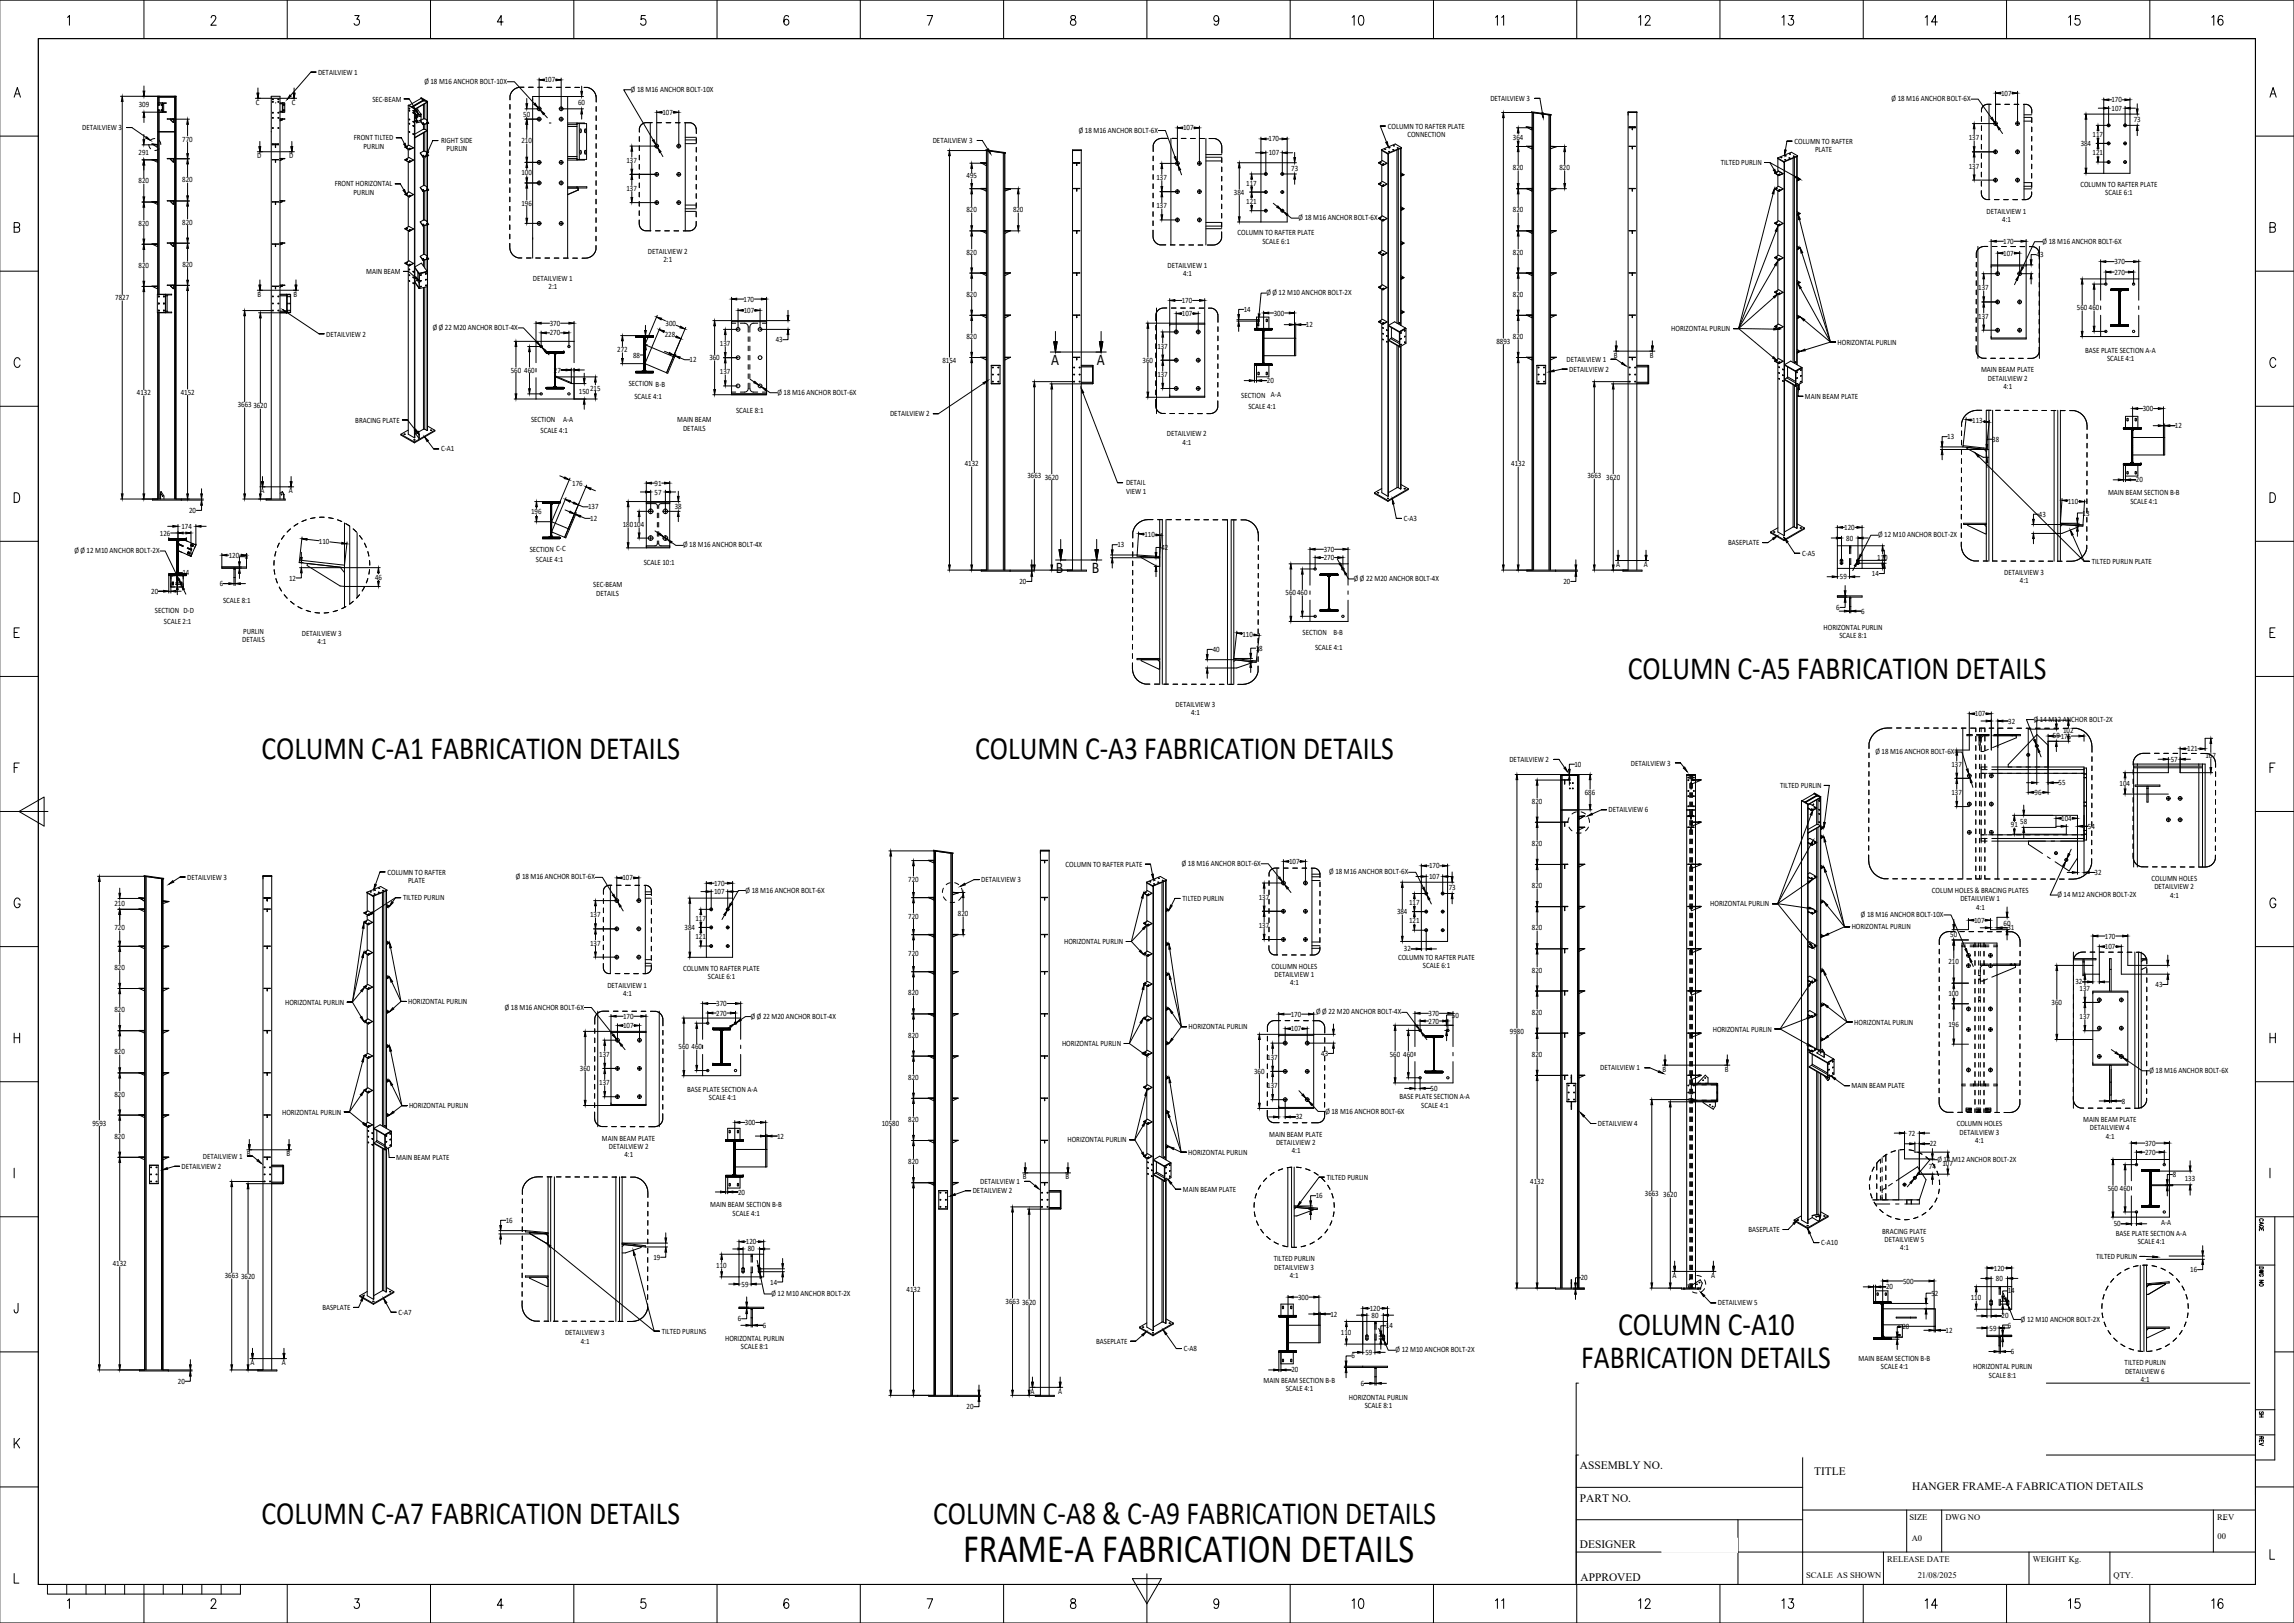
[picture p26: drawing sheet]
<svg xmlns="http://www.w3.org/2000/svg" width="1189mm" height="841mm" viewBox="0 0 1189 841" stroke-linecap="round" stroke-linejoin="round" font-family="sans-serif">
<defs><g id="words">
<text font-size="21" x="499" y="810">FRAME-A FABRICATION DETAILS</text>
<g font-size="16.8">
<text x="844" y="352">COLUMN C-A5 FABRICATION DETAILS</text>
<text x="135" y="394">COLUMN C-A1 FABRICATION DETAILS</text>
<text x="505" y="394">COLUMN C-A3 FABRICATION DETAILS</text>
<text x="839" y="692">COLUMN C-A10</text>
<text x="819" y="709">FABRICATION DETAILS</text>
<text x="135" y="790">COLUMN C-A7 FABRICATION DETAILS</text>
<text x="484" y="790">COLUMN C-A8 &amp; C-A9 FABRICATION DETAILS</text>
</g>
<g font-size="8.4">
<text x="545" y="189">A</text>
<text x="568" y="189">A</text>
<text x="547" y="297">B</text>
<text x="566" y="297">B</text>
</g>
<g font-size="5.9">
<text x="819" y="761">ASSEMBLY NO.</text>
<text x="940" y="764">TITLE</text>
<text x="991" y="772">HANGER FRAME-A FABRICATION DETAILS</text>
<text x="819" y="778">PART NO.</text>
<text x="819" y="802">DESIGNER</text>
<text x="819" y="819">APPROVED</text>
</g>
<g font-size="4.4">
<text x="990" y="788">SIZE</text>
<text x="1008" y="788">DWG NO</text>
<text x="1149" y="788">REV</text>
<text x="1149" y="798">00</text>
<text x="991" y="799">A0</text>
<text x="978" y="809">RELEASE DATE</text>
<text x="1054" y="809">WEIGHT Kg.</text>
<text x="936" y="818">SCALE AS SHOWN</text>
<text x="994" y="818">21/08/2025</text>
<text x="1095" y="818">QTY.</text>
</g>
<g font-size="4.2">
<text x="165" y="39">DETAILVIEW 1</text>
<text x="220" y="43">Ø 18 M16 ANCHOR BOLT-10X</text>
<text x="282" y="43">107</text>
<text x="327" y="48">Ø 18 M16 ANCHOR BOLT-10X</text>
<text x="193" y="53">SEC-BEAM</text>
<text x="772" y="52">DETAILVIEW 3</text>
<text x="980" y="52">Ø 18 M16 ANCHOR BOLT-6X</text>
<text x="1037" y="50">107</text>
<text x="1094" y="53">170</text>
<text x="72" y="55">309</text>
<text x="133" y="54">C</text>
<text x="151" y="54">C</text>
<text x="300" y="55">60</text>
<text x="343" y="60">107</text>
<text x="1094" y="57">107</text>
<text x="271" y="60">50</text>
<text x="1106" y="63">73</text>
<text x="43" y="67">DETAILVIEW 3</text>
<text x="559" y="69">Ø 18 M16 ANCHOR BOLT-6X</text>
<text x="613" y="68">107</text>
<text x="719" y="67">COLUMN TO RAFTER PLATE</text>
<text x="729" y="71">CONNECTION</text>
<text x="1085" y="71">117</text>
<text x="94" y="73">770</text>
<text x="183" y="73">FRONT TILTED</text>
<text x="188" y="77">PURLIN</text>
<text x="229" y="74">RIGHT SIDE</text>
<text x="270" y="74">210</text>
<text x="483" y="74">DETAILVIEW 3</text>
<text x="657" y="73">170</text>
<text x="784" y="72">364</text>
<text x="930" y="74">COLUMN TO RAFTER</text>
<text x="1020" y="73">137</text>
<text x="1078" y="76">384</text>
<text x="72" y="80">291</text>
<text x="133" y="82">D</text>
<text x="150" y="82">D</text>
<text x="231" y="78">PURLIN</text>
<text x="657" y="80">107</text>
<text x="941" y="79">PLATE</text>
<text x="1085" y="81">121</text>
<text x="325" y="84">137</text>
<text x="669" y="89">73</text>
<text x="784" y="88">820</text>
<text x="808" y="88">820</text>
<text x="892" y="86">TILTED PURLIN</text>
<text x="1020" y="87">137</text>
<text x="72" y="95">820</text>
<text x="94" y="95">820</text>
<text x="270" y="91">100</text>
<text x="501" y="92">495</text>
<text x="599" y="93">137</text>
<text x="173" y="97">FRONT HORIZONTAL</text>
<text x="183" y="101">PURLIN</text>
<text x="325" y="99">137</text>
<text x="640" y="101">384</text>
<text x="646" y="96">117</text>
<text x="1078" y="97">COLUMN TO RAFTER PLATE</text>
<text x="1091" y="101">SCALE 6:1</text>
<text x="270" y="107">196</text>
<text x="599" y="108">137</text>
<text x="646" y="106">121</text>
<text x="501" y="110">820</text>
<text x="525" y="110">820</text>
<text x="784" y="110">820</text>
<text x="1030" y="111">DETAILVIEW 1</text>
<text x="72" y="117">820</text>
<text x="94" y="116">820</text>
<text x="673" y="114">Ø 18 M16 ANCHOR BOLT-6X</text>
<text x="1038" y="115">4:1</text>
<text x="641" y="122">COLUMN TO RAFTER PLATE</text>
<text x="336" y="131">DETAILVIEW 2</text>
<text x="501" y="132">820</text>
<text x="654" y="126">SCALE 6:1</text>
<text x="784" y="132">820</text>
<text x="1038" y="126">170</text>
<text x="1059" y="126">Ø 18 M16 ANCHOR BOLT-6X</text>
<text x="344" y="136">2:1</text>
<text x="1038" y="132">107</text>
<text x="1055" y="133">43</text>
<text x="1096" y="137">370</text>
<text x="72" y="139">820</text>
<text x="95" y="138">820</text>
<text x="190" y="142">MAIN BEAM</text>
<text x="605" y="139">DETAILVIEW 1</text>
<text x="613" y="143">4:1</text>
<text x="1096" y="142">270</text>
<text x="276" y="146">DETAILVIEW 1</text>
<text x="284" y="150">2:1</text>
<text x="60" y="156">7827</text>
<text x="133" y="154">B</text>
<text x="152" y="154">B</text>
<text x="501" y="154">820</text>
<text x="656" y="153">Ø Ø 12 M10 ANCHOR BOLT-2X</text>
<text x="784" y="154">820</text>
<text x="1025" y="150">137</text>
<text x="385" y="156">170</text>
<text x="612" y="157">170</text>
<text x="645" y="162">14</text>
<text x="1076" y="161">560</text>
<text x="1083" y="161">460</text>
<text x="385" y="162">107</text>
<text x="612" y="164">107</text>
<text x="660" y="163">300</text>
<text x="1025" y="165">137</text>
<text x="224" y="171">Ø Ø 22 M20 ANCHOR BOLT-4X</text>
<text x="285" y="169">370</text>
<text x="285" y="174">270</text>
<text x="345" y="169">300</text>
<text x="677" y="170">12</text>
<text x="866" y="172">HORIZONTAL PURLIN</text>
<text x="169" y="174">DETAILVIEW 2</text>
<text x="345" y="174">228</text>
<text x="373" y="179">137</text>
<text x="402" y="177">43</text>
<text x="501" y="176">820</text>
<text x="776" y="178">8893</text>
<text x="784" y="176">820</text>
<text x="952" y="179">HORIZONTAL PURLIN</text>
<text x="320" y="183">272</text>
<text x="328" y="185">88</text>
<text x="600" y="181">137</text>
<text x="836" y="185">B</text>
<text x="855" y="185">B</text>
<text x="1081" y="183">BASE PLATE SECTION A-A</text>
<text x="357" y="188">12</text>
<text x="368" y="187">360</text>
<text x="488" y="188">8154</text>
<text x="592" y="188">360</text>
<text x="812" y="187">DETAILVIEW 1</text>
<text x="1092" y="187">SCALE 4:1</text>
<text x="265" y="193">560</text>
<text x="272" y="193">460</text>
<text x="287" y="193">27</text>
<text x="373" y="194">137</text>
<text x="600" y="195">137</text>
<text x="813" y="193">DETAILVIEW 2</text>
<text x="1027" y="193">MAIN BEAM PLATE</text>
<text x="1030" y="197">DETAILVIEW 2</text>
<text x="306" y="202">215</text>
<text x="326" y="200">SECTION B-B</text>
<text x="657" y="199">20</text>
<text x="1038" y="202">4:1</text>
<text x="71" y="205">4132</text>
<text x="94" y="205">4152</text>
<text x="300" y="204">150</text>
<text x="329" y="207">SCALE 4:1</text>
<text x="403" y="205">Ø 18 M16 ANCHOR BOLT-6X</text>
<text x="643" y="206">SECTION A-A</text>
<text x="935" y="207">MAIN BEAM PLATE</text>
<text x="123" y="211">3663</text>
<text x="131" y="212">3620</text>
<text x="382" y="214">SCALE 8:1</text>
<text x="461" y="216">DETAILVIEW 2</text>
<text x="647" y="212">SCALE 4:1</text>
<text x="1110" y="213">300</text>
<text x="184" y="219">BRACING PLATE</text>
<text x="275" y="219">SECTION</text>
<text x="292" y="219">A-A</text>
<text x="351" y="219">MAIN BEAM</text>
<text x="1022" y="219">113</text>
<text x="1127" y="222">12</text>
<text x="280" y="224">SCALE 4:1</text>
<text x="354" y="223">DETAILS</text>
<text x="605" y="226">DETAILVIEW 2</text>
<text x="1009" y="228">13</text>
<text x="229" y="234">C-A1</text>
<text x="613" y="230">4:1</text>
<text x="1032" y="229">38</text>
<text x="500" y="242">4132</text>
<text x="783" y="242">4132</text>
<text x="297" y="252">176</text>
<text x="339" y="252">91</text>
<text x="532" y="248">3663</text>
<text x="541" y="248">3620</text>
<text x="584" y="251">DETAIL</text>
<text x="823" y="248">3663</text>
<text x="832" y="248">3620</text>
<text x="1107" y="250">20</text>
<text x="135" y="256">A</text>
<text x="150" y="256">A</text>
<text x="339" y="256">57</text>
<text x="584" y="256">VIEW 1</text>
<text x="1092" y="257">MAIN BEAM SECTION B-B</text>
<text x="305" y="264">137</text>
<text x="350" y="264">38</text>
<text x="1072" y="261">110</text>
<text x="1104" y="261">SCALE 4:1</text>
<text x="98" y="266">20</text>
<text x="275" y="266">196</text>
<text x="306" y="270">12</text>
<text x="727" y="270">C-A3</text>
<text x="1057" y="268">43</text>
<text x="1079" y="267">13</text>
<text x="94" y="274">174</text>
<text x="323" y="273">180104</text>
<text x="956" y="275">120</text>
<text x="83" y="278">126</text>
<text x="165" y="282">110</text>
<text x="593" y="278">110</text>
<text x="957" y="280">80</text>
<text x="973" y="278">Ø 12 M10 ANCHOR BOLT-2X</text>
<text x="39" y="287">Ø Ø 12 M10 ANCHOR BOLT-2X</text>
<text x="275" y="286">SECTION C-C</text>
<text x="354" y="284">Ø 18 M16 ANCHOR BOLT-4X</text>
<text x="579" y="284">13</text>
<text x="602" y="285">42</text>
<text x="686" y="286">370</text>
<text x="896" y="283">BASEPLATE</text>
<text x="119" y="289">120</text>
<text x="127" y="290">6</text>
<text x="278" y="291">SCALE 4:1</text>
<text x="334" y="293">SCALE 10:1</text>
<text x="686" y="290">270</text>
<text x="837" y="294">A</text>
<text x="852" y="294">A</text>
<text x="934" y="288">C-A5</text>
<text x="973" y="290">110</text>
<text x="1084" y="292">TILTED PURLIN PLATE</text>
<text x="95" y="298">14</text>
<text x="970" y="299">14</text>
<text x="1039" y="298">DETAILVIEW 3</text>
<text x="114" y="304">6</text>
<text x="150" y="301">12</text>
<text x="194" y="300">46</text>
<text x="307" y="304">SEC-BEAM</text>
<text x="528" y="303">20</text>
<text x="702" y="301">Ø Ø 22 M20 ANCHOR BOLT-4X</text>
<text x="810" y="303">20</text>
<text x="954" y="300">59</text>
<text x="1047" y="302">4:1</text>
<text x="78" y="308">20</text>
<text x="309" y="309">DETAILS</text>
<text x="666" y="308">560460</text>
<text x="80" y="318">SECTION D-D</text>
<text x="116" y="313">SCALE 8:1</text>
<text x="952" y="316">6</text>
<text x="965" y="318">6</text>
<text x="85" y="323">SCALE 2:1</text>
<text x="126" y="329">PURLIN</text>
<text x="156" y="329">DETAILVIEW 3</text>
<text x="644" y="330">110</text>
<text x="675" y="329">SECTION</text>
<text x="691" y="329">B-B</text>
<text x="945" y="326">HORIZONTAL PURLIN</text>
<text x="125" y="333">DETAILS</text>
<text x="165" y="334">4:1</text>
<text x="953" y="331">SCALE 8:1</text>
<text x="629" y="338">40</text>
<text x="651" y="337">18</text>
<text x="682" y="337">SCALE 4:1</text>
<text x="609" y="366">DETAILVIEW 3</text>
<text x="617" y="371">4:1</text>
<text x="1024" y="371">107</text>
<text x="1041" y="375">32</text>
<text x="1054" y="374">Ø 14 M12 ANCHOR BOLT-2X</text>
<text x="1064" y="382">59175</text>
<text x="1069" y="380">102</text>
<text x="1134" y="389">121</text>
<text x="782" y="395">DETAILVIEW 2</text>
<text x="972" y="391">Ø 18 M16 ANCHOR BOLT-6X</text>
<text x="1125" y="395">57</text>
<text x="1143" y="393">167</text>
<text x="816" y="397">10</text>
<text x="845" y="397">DETAILVIEW 3</text>
<text x="1011" y="397">137</text>
<text x="1067" y="407">55</text>
<text x="1099" y="407">104</text>
<text x="821" y="412">686</text>
<text x="923" y="408">TILTED PURLIN</text>
<text x="1011" y="412">137</text>
<text x="1054" y="412">96</text>
<text x="794" y="416">820</text>
<text x="834" y="421">DETAILVIEW 6</text>
<text x="1068" y="425">104</text>
<text x="1042" y="429">91</text>
<text x="1047" y="427">58</text>
<text x="1082" y="429">54</text>
<text x="794" y="438">820</text>
<text x="552" y="449">COLUMN TO RAFTER PLATE</text>
<text x="612" y="449">Ø 18 M16 ANCHOR BOLT-6X</text>
<text x="668" y="448">107</text>
<text x="741" y="450">170</text>
<text x="97" y="456">DETAILVIEW 3</text>
<text x="201" y="453">COLUMN TO RAFTER</text>
<text x="267" y="456">Ø 18 M16 ANCHOR BOLT-6X</text>
<text x="689" y="453">Ø 18 M16 ANCHOR BOLT-6X</text>
<text x="741" y="456">107</text>
<text x="1085" y="453">32</text>
<text x="211" y="457">PLATE</text>
<text x="323" y="456">107</text>
<text x="370" y="459">170</text>
<text x="471" y="457">720</text>
<text x="509" y="457">DETAILVIEW 3</text>
<text x="751" y="461">73</text>
<text x="794" y="460">820</text>
<text x="1115" y="457">COLUMN HOLES</text>
<text x="1116" y="461">DETAILVIEW 2</text>
<text x="209" y="466">TILTED PURLIN</text>
<text x="370" y="463">107</text>
<text x="386" y="463">Ø 18 M16 ANCHOR BOLT-6X</text>
<text x="613" y="467">TILTED PURLIN</text>
<text x="652" y="466">137</text>
<text x="1001" y="463">COLUM HOLES &amp; BRACING PLATES</text>
<text x="1016" y="467">DETAILVIEW 1</text>
<text x="1066" y="465">Ø 14 M12 ANCHOR BOLT-2X</text>
<text x="1125" y="465">4:1</text>
<text x="59" y="470">210</text>
<text x="724" y="474">384</text>
<text x="730" y="469">117</text>
<text x="886" y="470">HORIZONTAL PURLIN</text>
<text x="1024" y="471">4:1</text>
<text x="306" y="475">137</text>
<text x="360" y="477">117</text>
<text x="471" y="476">720</text>
<text x="496" y="475">820</text>
<text x="730" y="479">121</text>
<text x="964" y="475">Ø 18 M16 ANCHOR BOLT-10X</text>
<text x="1023" y="478">107</text>
<text x="1038" y="480">60</text>
<text x="59" y="482">720</text>
<text x="355" y="482">384</text>
<text x="652" y="481">137</text>
<text x="794" y="482">820</text>
<text x="960" y="482">HORIZONTAL PURLIN</text>
<text x="1011" y="486">50</text>
<text x="1040" y="482">31</text>
<text x="306" y="490">137</text>
<text x="360" y="487">121</text>
<text x="551" y="489">HORIZONTAL PURLIN</text>
<text x="1091" y="486">170</text>
<text x="1091" y="492">107</text>
<text x="471" y="495">720</text>
<text x="725" y="498">COLUMN TO RAFTER PLATE</text>
<text x="728" y="493">32</text>
<text x="59" y="503">820</text>
<text x="354" y="503">COLUMN TO RAFTER PLATE</text>
<text x="659" y="502">COLUMN HOLES</text>
<text x="737" y="502">SCALE 6:1</text>
<text x="794" y="504">820</text>
<text x="1010" y="500">210</text>
<text x="367" y="507">SCALE 6:1</text>
<text x="660" y="506">DETAILVIEW 1</text>
<text x="315" y="512">DETAILVIEW 1</text>
<text x="471" y="516">820</text>
<text x="669" y="511">4:1</text>
<text x="1076" y="510">32</text>
<text x="1078" y="513">137</text>
<text x="1117" y="511">43</text>
<text x="148" y="521">HORIZONTAL PURLIN</text>
<text x="211" y="520">HORIZONTAL PURLIN</text>
<text x="323" y="516">4:1</text>
<text x="371" y="521">370</text>
<text x="1010" y="516">100</text>
<text x="1063" y="521">360</text>
<text x="59" y="524">820</text>
<text x="262" y="523">Ø 18 M16 ANCHOR BOLT-6X</text>
<text x="323" y="528">170</text>
<text x="371" y="526">270</text>
<text x="389" y="528">Ø Ø 22 M20 ANCHOR BOLT-4X</text>
<text x="669" y="527">170</text>
<text x="682" y="526">Ø Ø 22 M20 ANCHOR BOLT-4X</text>
<text x="740" y="526">370</text>
<text x="752" y="527">50</text>
<text x="794" y="526">820</text>
<text x="323" y="533">107</text>
<text x="616" y="533">HORIZONTAL PURLIN</text>
<text x="740" y="530">270</text>
<text x="961" y="531">HORIZONTAL PURLIN</text>
<text x="1010" y="532">196</text>
<text x="1078" y="528">137</text>
<text x="471" y="538">820</text>
<text x="669" y="534">107</text>
<text x="783" y="536">9980</text>
<text x="888" y="535">HORIZONTAL PURLIN</text>
<text x="352" y="544">560</text>
<text x="358" y="544">460</text>
<text x="550" y="542">HORIZONTAL PURLIN</text>
<text x="59" y="546">820</text>
<text x="311" y="548">137</text>
<text x="657" y="549">137</text>
<text x="685" y="547">43</text>
<text x="720" y="548">560</text>
<text x="727" y="548">460</text>
<text x="794" y="548">820</text>
<text x="301" y="555">360</text>
<text x="650" y="556">360</text>
<text x="829" y="555">DETAILVIEW 1</text>
<text x="862" y="555">B</text>
<text x="894" y="555">B</text>
<text x="1114" y="556">Ø 18 M16 ANCHOR BOLT-6X</text>
<text x="311" y="562">137</text>
<text x="471" y="560">820</text>
<text x="657" y="564">137</text>
<text x="960" y="564">MAIN BEAM PLATE</text>
<text x="59" y="568">820</text>
<text x="356" y="566">BASE PLATE SECTION A-A</text>
<text x="725" y="570">BASE PLATE SECTION A-A</text>
<text x="741" y="565">50</text>
<text x="212" y="574">HORIZONTAL PURLIN</text>
<text x="367" y="570">SCALE 4:1</text>
<text x="737" y="574">SCALE 4:1</text>
<text x="1100" y="572">8</text>
<text x="146" y="578">HORIZONTAL PURLIN</text>
<text x="471" y="581">820</text>
<text x="671" y="580">32</text>
<text x="687" y="577">Ø 18 M16 ANCHOR BOLT-6X</text>
<text x="1080" y="581">MAIN BEAM PLATE</text>
<text x="48" y="583">9593</text>
<text x="386" y="583">300</text>
<text x="457" y="583">10580</text>
<text x="828" y="584">DETAILVIEW 4</text>
<text x="1014" y="584">COLUMN HOLES</text>
<text x="1083" y="586">DETAILVIEW 4</text>
<text x="59" y="590">820</text>
<text x="312" y="591">MAIN BEAM PLATE</text>
<text x="403" y="590">12</text>
<text x="553" y="592">HORIZONTAL PURLIN</text>
<text x="658" y="589">MAIN BEAM PLATE</text>
<text x="661" y="593">DETAILVIEW 2</text>
<text x="989" y="589">72</text>
<text x="1016" y="588">DETAILVIEW 3</text>
<text x="1024" y="592">4:1</text>
<text x="1091" y="590">4:1</text>
<text x="1112" y="594">370</text>
<text x="128" y="599">B</text>
<text x="149" y="599">B</text>
<text x="316" y="595">DETAILVIEW 2</text>
<text x="324" y="600">4:1</text>
<text x="616" y="598">HORIZONTAL PURLIN</text>
<text x="669" y="598">4:1</text>
<text x="1000" y="594">22</text>
<text x="1112" y="598">270</text>
<text x="94" y="606">DETAILVIEW 2</text>
<text x="105" y="600">DETAILVIEW 1</text>
<text x="205" y="601">MAIN BEAM PLATE</text>
<text x="471" y="603">820</text>
<text x="1000" y="606">74</text>
<text x="1004" y="602">Ø 14 M12 ANCHOR BOLT-2X</text>
<text x="1007" y="604">107</text>
<text x="530" y="611">B</text>
<text x="552" y="611">B</text>
<text x="688" y="611">TILTED PURLIN</text>
<text x="1126" y="610">8</text>
<text x="1132" y="612">133</text>
<text x="508" y="614">DETAILVIEW 1</text>
<text x="613" y="618">MAIN BEAM PLATE</text>
<text x="793" y="614">4132</text>
<text x="1092" y="617">560</text>
<text x="1099" y="617">460</text>
<text x="383" y="619">20</text>
<text x="504" y="618">DETAILVIEW 2</text>
<text x="682" y="621">16</text>
<text x="852" y="620">3663</text>
<text x="862" y="621">3620</text>
<text x="368" y="626">MAIN BEAM SECTION B-B</text>
<text x="380" y="630">SCALE 4:1</text>
<text x="262" y="634">16</text>
<text x="1095" y="635">50</text>
<text x="1120" y="635">A-A</text>
<text x="906" y="638">BASEPLATE</text>
<text x="975" y="639">BRACING PLATE</text>
<text x="1097" y="641">BASE PLATE SECTION A-A</text>
<text x="387" y="645">120</text>
<text x="944" y="645">C-A10</text>
<text x="977" y="644">DETAILVIEW 5</text>
<text x="985" y="648">4:1</text>
<text x="1108" y="645">SCALE 4:1</text>
<text x="339" y="653">19</text>
<text x="388" y="649">80</text>
<text x="660" y="654">TILTED PURLIN</text>
<text x="1086" y="652">TILTED PURLIN</text>
<text x="58" y="656">4132</text>
<text x="371" y="657">110</text>
<text x="660" y="658">DETAILVIEW 3</text>
<text x="1033" y="658">120</text>
<text x="1135" y="659">16</text>
<text x="116" y="662">3663</text>
<text x="125" y="663">3620</text>
<text x="399" y="666">14</text>
<text x="668" y="662">4:1</text>
<text x="819" y="663">20</text>
<text x="867" y="662">A</text>
<text x="887" y="662">A</text>
<text x="986" y="665">500</text>
<text x="1034" y="664">80</text>
<text x="384" y="667">59</text>
<text x="400" y="672">Ø 12 M10 ANCHOR BOLT-2X</text>
<text x="470" y="669">4132</text>
<text x="977" y="668">20</text>
<text x="1001" y="671">52</text>
<text x="1041" y="670">14</text>
<text x="521" y="676">3663</text>
<text x="530" y="676">3620</text>
<text x="673" y="673">300</text>
<text x="890" y="676">DETAILVIEW 5</text>
<text x="1021" y="674">110</text>
<text x="167" y="679">BASPLATE</text>
<text x="206" y="681">C-A7</text>
<text x="689" y="682">12</text>
<text x="710" y="679">120</text>
<text x="711" y="683">80</text>
<text x="1037" y="683">20</text>
<text x="382" y="685">6</text>
<text x="395" y="688">6</text>
<text x="718" y="688">14</text>
<text x="986" y="689">20</text>
<text x="1031" y="689">59</text>
<text x="1041" y="688">6</text>
<text x="1047" y="685">Ø 12 M10 ANCHOR BOLT-2X</text>
<text x="293" y="692">DETAILVIEW 3</text>
<text x="343" y="691">TILTED PURLINS</text>
<text x="376" y="695">HORIZONTAL PURLIN</text>
<text x="695" y="692">110</text>
<text x="1008" y="691">12</text>
<text x="301" y="696">4:1</text>
<text x="384" y="699">SCALE 8:1</text>
<text x="568" y="696">BASEPLATE</text>
<text x="613" y="700">C-A8</text>
<text x="723" y="701">Ø 12 M10 ANCHOR BOLT-2X</text>
<text x="1042" y="702">6</text>
<text x="130" y="707">A</text>
<text x="146" y="707">A</text>
<text x="700" y="704">6</text>
<text x="708" y="702">59</text>
<text x="963" y="705">MAIN BEAM SECTION B-B</text>
<text x="1101" y="708">TILTED PURLIN</text>
<text x="669" y="711">20</text>
<text x="975" y="710">SCALE 4:1</text>
<text x="1023" y="710">HORIZONTAL PURLIN</text>
<text x="1031" y="714">SCALE 8:1</text>
<text x="1101" y="712">DETAILVIEW 6</text>
<text x="92" y="717">20</text>
<text x="655" y="717">MAIN BEAM SECTION B-B</text>
<text x="705" y="718">6</text>
<text x="1109" y="716">4:1</text>
<text x="534" y="722">A</text>
<text x="548" y="722">A</text>
<text x="666" y="721">SCALE 4:1</text>
<text x="699" y="726">HORIZONTAL PURLIN</text>
<text x="501" y="730">20</text>
<text x="707" y="730">SCALE 8:1</text>
</g>
</g></defs>
<g fill="none" stroke="#000" stroke-width=".52">
<path d="M161 37h3h-3l-10 13M62 50h29v209M63 53v100M75 45v2M82 50v209M82 58v94M82 50v3M82 50h9M82 54v1M82 57h.1M82 54h1M82 57h1"/>
<path d="M83 50h.1M83 50v3M83 54h.1M83 57h.1M83 58v10M83 54l-1 1M83 57h-1M84 54v1M84 57h.1M84 54l2-1h-4v5h4h-12M84 53v5M84 58h1"/>
<path d="M84 54h1M85 58h.1M85 54v4M85 54h.1M90 50h.1M90 50v18M91 50v209M132 51h22M133 48h1v3zM134 46v2M143 53h.1M145 53h3v5h-3"/>
<path d="M145 54h1M145 58h1M146 53v5M147 53v5M147 58h-2M147 53h.1M152 48h1l-1 3zM152 46v2M212 55l3 1M212 55v20M212 57h.1M212 51h-3h3l4 6"/>
<path d="M212 57v1zM212 56h.1M214 55v1M214 56h1M214 58h.1M214 57v1zM214 58v1zM214 57h.1M215 56v171M215 56h.1M215 58l1 2M215 59l1 1"/>
<path d="M215 57h1l2 2M215 59v2M216 60v4M216 60h.1M216 56h1M218 60h.1M218 51l1 1M218 59l-2 1M218 51l-6 4M218 51l4 2M218 51h.1M218 59v4"/>
<path d="M219 52l-5 3h-2M219 52h.1M219 52h1M219 52l-5 4M219 52l-5 3M219 54v8M220 52l1 1M220 52h.1M220 54v8M220 52l1 1-6 4M221 53v10M221 53l-6 4"/>
<path d="M222 53h-1M222 53v10M263 42h4l10 12M264 54v3M264 59v2M272 45a6 6 0 0 0-8 7M272 56h8M273 51v3M274 45h2M279 45h2M279 56l1 1M279 40v17"/>
<path d="M282 59l2 2M282 41h.1M284 45h2M288 41h.1M288 45h3M290 56h12M291 40v17M293 45h3M294 50v84M298 45h2M301 45v2M301 59v3"/>
<path d="M302 50h-26v84M303 45a6 6 0 0 1 6 8M309 55v3M327 47h-4l16 26M340 57v20M343 58h.1M349 58h.1M352 57v20M778 58h16M794 58l10 2zM794 58h.1M794 58v237"/>
<path d="M794 58h1v237M798 51h-3h3l1 7M803 60v235M803 60l1 235M844 58h4M1022 51h3l7 10M1031 54v49M1032 54a4 4 0 0 0-5 4M1034 47v18M1034 54h3M1037 48h.1M1039 54h2"/>
<path d="M1043 48h.1M1044 54h2M1046 47v18M1049 54a4 4 0 0 1 4 5M1049 59h4M1049 54v49M1080 59h29M1087 56h3M1090 51v39M1093 55v11M1093 52h1M1100 52h1"/>
<path d="M1101 55v11M1104 51v39h-24M1104 56h3M1108 54v2M68 66h-2h2l8 5M75 70v2M75 61v2M77 75l1 2M79 75l3 1M80 72l-2 1M81 75h1M82 75h-8"/>
<path d="M82 68h9M82 73l1 2M82 77l-2 1M83 68v84M88 62h.1M90 62h.1M90 62v1l-2-1M90 68v191M91 62h-4h11M97 64v6M97 74v6M133 79h20"/>
<path d="M134 76h1v3zM135 73v3M141 75h3h-3zM141 75h3M141 75h1M141 75h.1M142 75h.1M143 75v1v-1M144 75h.1M145 62h3h-3M146 62h.1M146 62h1"/>
<path d="M146 62l-1 1 2-1M147 62h.1M151 76h1l-1 3zM151 73v3M208 71h-3h3l2 3M210 76l2 2M210 76h.1M210 76l2-1 2 2M211 76h.1M212 77v5M212 62h.1M212 68h.1"/>
<path d="M212 68v1zM212 77h.1M212 64h.1M212 77h1M213 77h.1M213 77h-1M214 69h.1M214 65h.1M214 63h.1M214 69v1zM214 77l-2 1M214 77h.1"/>
<path d="M215 62l1 2M215 61h.1M215 61l1 1M215 61h1M216 64h.1M216 61h.1M216 63h.1M217 63h-1M217 60l-1 1M217 60h.1M218 63h.1M218 62h.1"/>
<path d="M218 79l1 2M218 79h.1M218 62v1M218 63l1 2M218 63l1 1M218 63l-2 1M219 64h1M219 64h.1M219 64v1M219 67h1M219 67l-4 2M219 62h1"/>
<path d="M219 62h-1M219 78h1M219 78l-1 1M219 65v2M219 69v9M220 64h.1M220 64v3M220 68v10M220 62l2 2M220 78l2 3M220 67l1 1-6 3M221 63l1 1"/>
<path d="M221 64v15M221 68l-6 3M221 63h.1M221 63v1M221 63h1M222 63v1M222 64v16M222 64h-3M222 64l-3 1M224 73h3h-3l-2 6M264 69v2M264 73v3"/>
<path d="M264 78v3M264 64v2M272 62h8M273 64v7M273 75v6M279 61v2M285 64h1M290 62h2M290 62a1 1 0 0 1 1-1 1 1 0 0 1 1 1M290 62a1 1 0 0 0 1 1 1 1 0 0 0 1-1M291 61v2M294 64h9"/>
<path d="M294 65h5M294 66h5M299 64h5v19h-5M299 64v19M300 64v19M301 67a.7 .7 0 0 1 1 1 .7 .7 0 0 1-1 1zM301 78a.7 .7 0 0 1 1 1 .7 .7 0 0 1-1 1zM303 67h1a.7 .7 0 0 1 0 1 .7 .7 0 0 1-1 1zM303 78h1a.7 .7 0 0 1 0 1 .7 .7 0 0 1-1 1zM309 74v3M309 79v3M309 60v2"/>
<path d="M309 65v2M309 70v2M326 76h15M327 78v3M331 71v2M331 76v2M337 64v56M338 64h-3a4 4 0 0 0-4 4M340 75l1 2M340 64h3M342 79l2 2M345 64h3"/>
<path d="M350 64h2M351 76h2M351 76a1 1 0 0 1 1-1 1 1 0 0 1 1 1M351 76a1 1 0 0 0 1 1 1 1 0 0 0 1-1M355 64h3a4 4 0 0 1 3 5M355 64v56M355 73h6M355 71h6M355 74h6M361 72v2M361 76v3M491 78h20"/>
<path d="M509 73h-3h3l3 4M511 78l10 1zM511 78h1M511 78v217M512 78h.1M512 78v217M512 78l8 1M520 79h.1M520 79v216M520 79l1 216M556 78h4M600 68h4l5 13"/>
<path d="M605 72h-4l-2 1a6 6 0 0 0-1 6M607 72v55M607 72h3M610 65v21M612 72h3M613 66h.1M617 72h2M619 66h.1M622 65v21M622 72h2M625 72v55M627 72a5 5 0 0 1 5 2l1 1v4"/>
<path d="M651 79h2M653 71v44M656 78v13M656 72h2M663 72h1M665 78v13M667 71v44h-26M667 79h3M671 79v3M715 65h3h-3l4 9M716 78l3 1M716 78l3 2"/>
<path d="M716 78v5M718 77h.1M719 79v1M719 80v177M720 80l-1 177M720 78v1zM720 76v1zM722 75l1 1zM723 76h.1M724 78v89M724 77h.1M724 77h1"/>
<path d="M725 77h.1M725 77v91M726 76l-7 4M726 76l-7 3M726 76l-3-1-7 3M779 61v114M786 76h8M787 69h.1M787 73h.1M787 79v6M791 66h.1M791 66h3"/>
<path d="M791 66l3 1M792 76l2 1M792 76h.1M794 66h-8M794 76h.1M794 76h-3M804 76h8M804 76h2l-2 1M811 79v6M844 66h3h-3zM844 76h3zM845 66h.1"/>
<path d="M846 66v1zM846 76v1v-1M847 66h.1M926 73h3h-3l-1 5M927 80h1zM928 80h.1M1022 64h13M1022 79h13M1023 67v3M1023 73v3M1027 70v2M1027 75v2"/>
<path d="M1027 80v2M1027 60v3M1027 65v3M1034 63l1 2M1034 78v2M1036 67l2 2M1045 64h2M1045 79h2M1045 64a1 1 0 0 1 1-1 1 1 0 0 1 1 1M1045 79a1 1 0 0 1 1-1 1 1 0 0 1 1 1M1045 79a1 1 0 0 0 1 1 1 1 0 0 0 1-1M1045 64a1 1 0 0 0 1 1 1 1 0 0 0 1-1"/>
<path d="M1046 78v2M1049 61h4M1049 63h4M1053 75v3M1053 61v2M1053 66v2M1053 71v2M1081 62v11M1081 76v11M1086 74h8M1086 65h8M1087 68h.1"/>
<path d="M1087 71v1M1087 77v1M1093 74v1M1101 74h1M1101 65h8M1101 74a.7 .7 0 0 0 0 1 .7 .7 0 0 0 1-1M1101 74a.7 .7 0 0 1 1 0M1101 74v1M1108 68v2M74 83h8M75 85v7M75 95v7"/>
<path d="M79 83l3 1M81 83h1M82 84h.1M82 83h-3M87 82h11M87 82h.1M88 83h.1M88 82v1M90 82h.1M90 82v2l-2-1M97 85v7M97 95v6"/>
<path d="M141 83h3zM143 83h.1M143 83v1v-1M145 82h3M146 82v1M146 83h1M146 83h-1h2M147 82v1M148 82h.1M207 95h-2h2l2 3M210 83l2 1M210 83h.1"/>
<path d="M210 83l2-1 2 1M211 83h.1M211 82v1M212 84v16M212 84h.1M212 83l1 1M212 84h1M212 83v1M213 84h-1M214 83l-2 1M214 83h.1M218 97l1 2"/>
<path d="M218 97h.1M219 98h.1M219 98l1 1M219 81h1M219 81h.1M219 96h1M219 96l-1 1M219 98v1M219 81v15M219 99v15M220 99h.1M220 81h.1"/>
<path d="M220 81v15M220 99v15M220 96l2 2M221 98h1M221 80h1M221 98h.1M221 81v16M221 99v16M221 80h.1M222 80h.1M222 98h.1M222 81v17"/>
<path d="M222 99v16M222 81h-3M222 98l-3 1M222 81h.1M264 88v2M264 93v2M264 97v3M264 83v2M272 84h8M272 95h8M273 87v1M273 91v1"/>
<path d="M273 97v7M279 83v2M279 94v2M290 84h2M290 95h2M290 95a1 1 0 0 0 1 1 1 1 0 0 0 1-1M290 84a1 1 0 0 0 1 1 1 1 0 0 0 1-1M290 84a1 1 0 0 1 1-1 1 1 0 0 1 1 1M290 95a1 1 0 0 1 1-1 1 1 0 0 1 1 1M291 83v2M291 94v2M294 97h10h-10"/>
<path d="M294 82h5M294 81h5M299 97h.1M299 97v1M299 98h1M299 98l-5 3M300 97v1M300 98l-6 3M303 83h-9M309 89v2M309 94v2M309 98v3"/>
<path d="M309 84v2M326 90h15M327 85v3M327 93v3M327 99v3M331 100v2M331 85v3M331 90v2M331 95v2M331 80v3M340 89v2M351 90h2"/>
<path d="M351 90a1 1 0 0 1 1-1 1 1 0 0 1 1 1M351 90a1 1 0 0 0 1 1 1 1 0 0 0 1-1M352 89v2M361 96v2M361 81v3M361 86v2M361 91v2M492 81v104M503 98h8M503 85h8M504 87v3M504 93v2"/>
<path d="M509 98l2 1M511 98h.1M511 98h-3M511 85l-2-1 2 2M511 84h-3l3 1M521 98h3h-3h8M521 98h.1M523 98l-2 1M556 98h4zM556 84l4 1zM556 84h4M557 84h.1"/>
<path d="M558 98h.1M558 99h.1M558 84v2M558 98v1M558 86h.1M559 84h.1M598 95v3M598 86v2M598 91v2M598 81v2M601 85h10M601 99h10"/>
<path d="M602 87v3M602 94v3M610 84l1 2M610 98v2M611 88l1 3M621 85h2M621 99h2M621 85a1 1 0 0 1 1-1 1 1 0 0 1 1 1M621 99a1 1 0 0 1 1-1 1 1 0 0 1 1 1M621 99a1 1 0 0 0 1 1 1 1 0 0 0 1-1M621 85a1 1 0 0 0 1 1 1 1 0 0 0 1-1M622 98v2"/>
<path d="M625 80h8M625 81h8M625 83h8M633 96v3M633 82v2M633 87v2M633 91v3M641 84h31M642 87v11M648 90h9M648 100h9M649 93h.1"/>
<path d="M649 96v1M656 99v1M664 90h8M664 100h1M665 99v1M671 93v2M714 84l3 2M714 95l3 2M714 84h.1M714 84l2-1 3 2M714 95l2-1 3 1M715 95h.1"/>
<path d="M715 84h.1M715 84h1M715 95h1M716 84h-1M716 95h-1M716 84h.1M716 95h.1M716 85v9M716 96v16M717 96h.1M717 85h.1M717 97h.1"/>
<path d="M719 85l-2 1M719 95l-2 2M719 95h.1M719 85h.1M726 91l2-1zM726 90h2M726 91h.1M726 91h1M727 90v1M727 91h.1M727 90l-1 1M727 91h-1"/>
<path d="M786 98h8M787 88v7M792 98l2 1M794 98h.1M794 98h-3M804 98h8M804 98h3M804 99h.1M804 98h.1M806 98l-2 1M811 88v7M844 98h3z"/>
<path d="M846 98h.1M846 98v1v-1M919 88l-2-4h-2h2h-2h2l14 8M920 90l2 1M920 90h.1M920 98l2 1M920 98h.1M920 98l2-1 2 1M920 90h1M920 89v1M921 90h.1M921 90h-1"/>
<path d="M921 89v1M921 89h-1M921 97v1M921 98h.1M921 97l-1 1M921 98h-1M921 82l3 2M921 82v7M921 91v6M921 99v16M922 89l2 1M922 89l-2 1"/>
<path d="M922 90h.1M922 99h.1M922 98h.1M923 82h.1M924 90l-2 1M924 90h.1M924 98l-2 1M924 84h.1M925 84v194zM925 83h.1M925 81h1zM926 81h.1"/>
<path d="M927 82h1M927 82h.1M928 82h.1M929 82v106M929 81h1zM930 81h.1M930 82v106M931 81v108M931 92l2 1M932 81l-8 3M932 81l-4-2-7 3M932 93h.1"/>
<path d="M933 93l-2 1M1022 93h13M1023 81v3M1023 88v3M1027 99a4 4 0 0 0 4 4M1027 84v3M1027 89v3M1027 94v2M1034 92v2M1045 93h2M1045 93a1 1 0 0 1 1-1 1 1 0 0 1 1 1M1045 93a1 1 0 0 0 1 1 1 1 0 0 0 1-1"/>
<path d="M1046 92v2M1049 98h4M1049 97h4M1049 95h4v2M1053 99a4 4 0 0 1-5 4M1053 90v2M1053 80v3M1053 85v2M1086 84h8M1087 81h.1M1093 83v2M1101 84h1"/>
<path d="M1101 84a.7 .7 0 0 0 0 1 .7 .7 0 0 0 1-1M1101 84a.7 .7 0 0 1 0-1 .7 .7 0 0 1 1 1M1101 83v2M74 105h8M75 107v7M75 117v7M79 105h.1M79 105l3 1M81 105h1M82 106h.1M88 104h.1M90 104h.1"/>
<path d="M90 104v2l-2-2M91 104h-4h11M97 107v6M97 117v6M141 105h.1M141 105h3M143 105h.1M143 105v1v-1M144 105h.1M145 104h3h-3M146 104h.1M146 104h1"/>
<path d="M146 104l-1 1 2-1M147 104h.1M210 101l2 1M210 118l2 2M210 118v1M210 101l2-2 2 2M210 118l2-1 2 2M211 101h.1M211 118h.1M211 100h.1M211 100v1M212 102v16"/>
<path d="M212 120v15M212 102h.1M212 101h1M212 101v1l1-1M212 119h1M212 119h.1M213 119h-1M213 119h.1M214 119l-2 1M214 101l-2 1M214 101h.1M218 115l1 2"/>
<path d="M218 115h.1M219 116h.1M219 116l1 1M219 117h.1M219 114h1M219 116h1M219 114l-1 1M219 116v1M219 117v15M220 116h-1M220 116h.1M220 117v15"/>
<path d="M220 114l2 2M221 116h1M221 116h.1M221 117v16M222 116h.1M222 117v16M222 116l-3 1M264 117v2M264 102v3M264 107v2M264 112v2M272 116h8"/>
<path d="M273 107v6M279 115v2M290 116h2M290 116a1 1 0 0 1 1-1 1 1 0 0 1 1 1M290 116a1 1 0 0 0 1 1 1 1 0 0 0 1-1M291 115v2M309 118v2M309 103v3M309 108v2M309 113v2M326 105h15M331 114a4 4 0 0 0 3 6h3"/>
<path d="M331 104v3M331 109v3M340 120h2M340 104v2M345 120h2M349 120h3M351 105h2M351 105a1 1 0 0 1 1-1 1 1 0 0 1 1 1M351 105a1 1 0 0 0 1 1 1 1 0 0 0 1-1M352 104v2M355 110h6M355 108h6"/>
<path d="M355 106h6M361 115a4 4 0 0 1-4 5h-3M361 110v2M361 100v3M361 105v3M503 120h8M504 100v7M504 110v7M509 120l2 1M511 120h.1M511 119l-3 1M521 120h8"/>
<path d="M521 119l3 1M521 120h.1M523 120l-2 1M528 100v7M528 110v7M556 119l4 1zM558 120h.1M558 120v1M598 119v4l1 3a5 5 0 0 0 5 1M598 110v2M598 114v3M598 100v3"/>
<path d="M598 105v2M601 114h10M602 102v3M602 108v3M610 113v2M621 114h2M621 114a1 1 0 0 1 1-1 1 1 0 0 1 1 1M621 114a1 1 0 0 0 1 1 1 1 0 0 0 1-1M622 113v2M625 119h8M625 117h8M625 115h8"/>
<path d="M633 115v3M633 106v2M633 111v2M633 101v2M642 101v11M648 109h9M649 102v1M649 106v1M656 108v2M660 105l2 2M664 109h1M664 109l1 1"/>
<path d="M665 108v2M667 111l2 2h4M714 113l3 2M714 113l2-1 3 1M715 113h1M715 113h.1M716 113h-1M716 114v16M717 114h.1M719 113l-2 2M719 113h.1M726 109l2-1z"/>
<path d="M726 107l2 1M726 108h.1M727 108h.1M727 108h-1M786 120h8M787 100v7M787 110v7M792 120l2 1M794 120h.1M794 119l-3 1M804 119h3l-3 1M804 120h.1"/>
<path d="M806 120l-2 1M844 119l3 1zM846 120h.1M846 120v1v-1M919 100l-18 70h-3h3M920 116l2 1M920 116h.1M920 116l2-2 2 2M920 120l-19 50h-3h3M921 115h.1M921 115l-1 1M921 117v15"/>
<path d="M922 116h.1M922 117h.1M924 116l-2 1M924 116h.1M931 110l2 1M932 111h.1M933 114l16 63h2h-2M933 111l-2 1M933 111h.1M1034 103h2M1038 103h3M1043 103h3"/>
<path d="M74 127h8M75 129v7M75 139v7M79 127h.1M79 127l3 1M81 127h1M82 128h.1M82 126l-3 1M88 126h.1M90 126h.1M90 126v2l-2-2M91 126h-4h11"/>
<path d="M97 129v6M97 139v6M141 126l3 1zM143 127v1v-1M145 126h3h-3M146 126h.1M146 126h1M146 126l-1 1 2-1M147 126h.1M210 136l2 2M210 136h.1M210 136l2-1 2 1"/>
<path d="M211 136h.1M212 137v88l3 2M212 137h.1M212 138h.1M212 140h.1M212 137h1M213 137h.1M213 137h-1M214 136l-2 2M215 138l3-2 3 5-4 1M215 139l2 3M218 133l1 2"/>
<path d="M219 134h1M219 135h.1M219 134h.1M219 132h1M219 132l-1 1M219 135v3M220 134h.1M220 135v4M220 132l2 2M221 134h1M221 134v7M221 134h.1"/>
<path d="M222 134h.1M222 134h-1M222 134l-1 89M222 134l-3 1M264 126a6 6 0 0 0 6 8M264 121v3M273 134h2M278 134h2M282 134h3M287 134h3M292 134h2M297 134h2"/>
<path d="M309 127a6 6 0 0 1-7 7M309 122v3M504 122v7M504 132v7M558 121h.1M607 127h2M611 127h3M616 127h3M621 127h2M633 120a6 6 0 0 1-1 6l-2 1h-4M714 131l3 1M714 131h.1"/>
<path d="M714 131l2-1 3 1M715 131h.1M715 131h1M716 131h.1M716 131h-1M716 132v16M717 132h.1M719 131l-2 1M719 131h.1M726 125l2 1M726 126h.1M727 126h.1"/>
<path d="M727 126h-1M728 126l-2 1M728 126h.1M787 122v7M787 132v7M804 121h.1M920 133l2 2M920 133v1M920 133l2-1 2 2M920 138l-19 32h-3h3M920 133h.1M921 133h.1"/>
<path d="M921 133h-1M921 135v15M922 135h.1M922 134h.1M924 134l-2 1M924 134h.1M931 129l2-1zM931 128h2M932 129h.1M932 128v1M934 131l15 46h2h-2M1024 136v2"/>
<path d="M1025 128v58M1030 128a5 5 0 0 0-6 6M1032 124v52h18v-52M1032 137h22M1032 138h18M1033 128h2M1035 125h3M1035 130v13M1037 128h3M1038 131h.1M1042 128h3M1044 131h.1"/>
<path d="M1044 125h3M1047 130v13M1047 128h2M1052 128a5 5 0 0 1 5 6M1055 132h-2v5M1057 137v2M1057 128v58M1059 125h-5l-6 14M1089 135v21M1091 136h5M1101 136h5M1108 135v21"/>
<path d="M63 156v100M74 148h8M75 151v51M79 148l3 2M81 148l1 1M82 150h.1M82 153h4M82 152h7l-3 1M82 148h-3M82 157v1M82 153v1M82 157h1"/>
<path d="M83 153v1M83 157h.1M83 157l-1 1M85 157v1M85 154h.1M85 153v1M85 157h.1M86 153h1M86 152v10M87 153v8M87 148h11M87 148h.1"/>
<path d="M87 153h.1M88 148h.1M90 148h.1M90 148v2l-2-2M97 151v51M133 150h22M134 148h1v2zM135 145v3M141 148h3zM143 149h.1M143 148v2v-2M145 152l5 1"/>
<path d="M145 153h4M145 148h3M146 148h.1M146 148h1M146 148l-1 1 2-1M147 148h.1M148 148h.1M149 153h2v9h-17M149 152v10M149 153v9l16 11h3h-3M149 157v1zM150 157v1z"/>
<path d="M150 153v1zM153 148h1l-1 2zM153 145v3M212 141h-3h3l3 3M212 143h.1M212 146h.1M214 144h.1M214 147h.1M214 141h.1M215 146l2 3M216 145l-1 1M216 145l1 2"/>
<path d="M217 145h-1M217 141v4M217 145h.1M217 142v7M217 149v1M217 149h.1M217 142v8M218 148v1M218 142v1M218 145v1M219 149v73M220 149v73"/>
<path d="M221 145h.1M221 142h.1M221 148h.1M221 149v74M221 141l-4 1M222 149l-5 1M379 154v51M382 155h3M382 160v11h-7M391 155h4M394 160v11h15M397 154v51h-28"/>
<path d="M503 142h8M504 144v7M504 154v7M509 142l2 1M509 142h.1M511 142h.1M511 141l-3 1M521 141h3l-3 1M521 142h.1M523 142l-2 1M523 142h.1M556 141l4 1z"/>
<path d="M558 143h.1M558 142v1M599 160v54M605 160a4 4 0 0 0-6 3v3M606 155v51M607 160h2M609 156h4M612 160h2M617 160h2M618 156h4M621 160h3M624 155v51h-30"/>
<path d="M626 160a4 4 0 0 1 5 4v3M656 152h-2l-1 11M714 149l3 1M714 149h.1M714 149l2-1 3 1M715 149h.1M715 149h1M716 149h-1M716 149h.1M716 150v16M717 150h.1M717 149v1"/>
<path d="M719 149l-2 1M726 143l2 1M726 144h.1M727 144h.1M727 144h-1M728 144l-2 1M786 142h8M787 144v7M787 154v7M792 142l2 1M792 142h.1M794 142h.1"/>
<path d="M794 141l-3 1M804 141h3l-3 1M804 143h.1M804 142h.1M806 142h.1M806 142l-2 1M844 141l3 1zM846 142v1v-1M919 154l-18 16h-3h3M920 151l2 2M920 151h.1M920 151l2-1 2 1"/>
<path d="M921 151h.1M921 151h-1M921 152v16M922 153h.1M922 152h.1M924 151l-2 2M924 151v1M931 147l2-1zM931 145l2 1M932 147h.1M932 146v1M932 146h.1"/>
<path d="M933 149l16 28h2h-2M1024 155v3M1024 160v2M1024 141v2M1024 146v2M1024 150v3M1027 142h9M1027 156h9M1028 144v4M1028 151v3M1028 159v3M1035 155v2"/>
<path d="M1045 145l-1 3M1046 142h8M1046 156h2M1047 155v2M1047 141l-1 2M1053 144v3M1057 151v3M1057 156v2M1057 142v2M1057 146v3M1078 145h30M1079 147v11"/>
<path d="M1085 150v8M1089 159v1M1091 140v7h-7M1094 150v1M1094 150h9M1094 151h3M1094 150h1l-1 1M1094 141h2M1094 150h.1M1095 150l-1 1M1095 150v1M1096 150l-1 1"/>
<path d="M1097 150l-1 1M1097 151h1M1097 151l1-1v1M1098 150l-1 1M1098 151v16M1098 158h1h-1M1098 157l1-1-1 1M1098 155l1-1-1 1M1098 150v1M1099 151v16M1099 160l-1 1M1099 160h-1"/>
<path d="M1099 160h-1h1M1099 159l-1 1 1-1M1099 159l-1 1M1099 158l-1 1M1099 157l-1 1M1099 157l-1 1 1-1M1099 157h-1M1099 156l-1 1 1-1h-1M1099 156h-1M1099 155l-1 1M1099 155h-1M1099 154h-1"/>
<path d="M1099 153l-1 1M1099 152l-1 1h1M1099 152l-1 1M1099 152h-1M1099 151l-1 1 1-1M1099 151l-1 1M1099 150l-1 1M1099 150l-1 1 1-1M1100 150l-2 1M1100 151h-1M1100 150l-2 2 1-1M1100 150l-1 1"/>
<path d="M1100 150l-1 1 1-1M1100 150v1M1101 150l-1 1M1101 150l-1 1h3M1101 141h2M1102 150l-1 1M1103 150l-1 1M1103 151h.1M1103 150v1M1103 150l-1 1 1-1M1106 140v7M1108 159v1"/>
<path d="M82 162v97M82 161h.1M82 161h1M83 161h.1M83 162v97M83 161h-1M85 161h.1M86 162h3h-7M86 161h1M87 161v1M126 161h15M127 164v44"/>
<path d="M135 165v44M145 162h4M145 161h4M149 161h.1M150 162h.1M266 177h32M267 180v10M269 170h2l7 7M278 167v21M280 167h5M280 172v8h-7M281 180l-1-1 1 1"/>
<path d="M283 172h2M290 172h2M290 167h5M295 172v8M298 167v21M322 174h17M323 177v3M329 175h.1M329 175h4M329 174v1M329 175h1M329 174l1 1"/>
<path d="M329 174l2 1-2-1M329 174l2 1M329 174l3 1M330 174l3 1M330 174l4 1M331 174l3 1M331 174l4 1M332 174l3 1M333 174l2 1M333 174l3 1M333 175l1 1M333 175l-3-1 4 1"/>
<path d="M333 175h1M333 174l4 1M334 175h.1M334 174l3 1M334 175v1M334 176v15M334 180h.1M334 179v1M334 178h.1M334 177h.1M334 176v1M334 179l15 6"/>
<path d="M334 179v-1v1M334 178v1M334 179h1M334 174l4 1M335 179v5h-3M335 169v2M335 174l3 1M335 175l-1 1M335 175h4M336 174l3 1M337 174h2h-2M337 174h2"/>
<path d="M338 174h1M339 174v1M341 163l-7 16M342 170l-8 18M343 165l2 1M344 172h.1M350 174h.1M350 169h3M353 175l-8 18M355 170l-6 15M369 166h40M370 169v15"/>
<path d="M376 173v3M376 180v3M379 167h2M379 167h18M384 167l2 1h1l1 4M385 161h.1M388 175v2M388 179v3M389 175v2M389 179v3M391 161h.1M393 167l-3 1h-1v4"/>
<path d="M395 167h2M408 171v5h-2M408 161v2M503 163h8M504 166v7M504 176v7M509 163l2 2M511 163v1M511 163h-3M521 163h3h-3M521 163v1M523 163l-2 2"/>
<path d="M546 177h2l-1 5zM547 172v5M556 163h4zM558 164h.1M558 165h.1M558 163v2M570 177h2l-1 5zM571 172v5M594 167h30M595 170v15M599 178v3M599 169v2"/>
<path d="M599 173v3M602 172h9M603 175v3M606 168h18M610 162v11M612 162h1M618 162h.1M620 172h2M620 172a1 1 0 0 0 1 1 1 1 0 0 0 1-1M620 172a1 1 0 0 1 1-1 1 1 0 0 1 1 1M621 162v11M631 169v3"/>
<path d="M631 174v3M631 179v2M641 166h11M642 169v3M645 160h-3v6M650 171h4v1M650 171h.1M650 170h9M650 170v1M650 170l1 1M651 170l1 1M652 170l1 1"/>
<path d="M652 169v2M652 165h1l-1 2zM652 165v1M653 170l1 1M653 170l2 2M654 170l1 1-1-1M654 170l1 1M654 171l1 1M654 171l1 1h-1M654 172h1M654 175h1h17M654 172v16"/>
<path d="M654 180h1M654 179l1 1M654 179l1 1-1-1h1M654 178l1 1-1-1M654 178h1M654 177l1 1M654 177l1 1-1-1M654 177h1M654 176l1 1M654 176h1M654 175l1 1M654 174l1 1-1-1"/>
<path d="M654 174l1 1M654 174h1M654 173l1 1h-1M654 173l1 1M654 172l1 1M655 170l1 1-1-1M655 170l1 1M655 161v27l1 1M655 176l-1-1 1 1M655 175h-1l1 1M655 173h-1l1 1M655 173h-1h1"/>
<path d="M655 173l-1-1 1 1M655 171l-1-1 1 1M656 170l1 1M656 171l-1 1M656 171h3M656 165h1v2zM657 170l1 1M658 162h2M658 170v-6h-7v6l1 1M658 170l1 1M659 170v1M659 170h.1"/>
<path d="M666 168h2M666 162h2M671 161v23M672 168h5h-3M672 167v17h-17M714 167l3 1M714 167l2-2 3 2M715 167h.1M715 166l1 1M715 167h1M715 166v1M716 167h-1"/>
<path d="M716 168v87l3 2M717 170h.1M717 176h.1M717 173h.1M717 167h.1M717 168h.1M719 174h.1M719 171h.1M719 177h.1M719 167l-2 1M719 167h.1M720 176l5 4"/>
<path d="M720 169l5 3M721 175l-1 1 5 3M721 175l4 3M721 175h.1M721 170v5M721 175l4 2M724 179v74M725 179v74M725 172v8M725 180h.1M725 167h.1M726 169v-92v92"/>
<path d="M726 180v73M726 178h.1M726 178v1M726 172v1M726 175v1M726 163l2-1zM726 179v74M726 161l2 1M726 172h.1M726 175h.1M726 162h.1M727 162h.1"/>
<path d="M727 162h-1M728 177h.1M728 171h.1M728 174h.1M728 170l-3 2M728 170l-5-3-3 2 5 3M728 170h.1M728 170h1M729 170l-4 2M729 170v8l-4 2M779 179v114M786 163h8"/>
<path d="M787 166v7M787 176v7M792 163l2 2M794 163v1M794 163h-3M804 163h3h-3M804 165h.1M804 163v1M806 163l-2 2M837 179h1v3zM838 177v2M844 163h3z"/>
<path d="M846 164h.1M846 163v2v-2M856 179h1l-1 3zM856 177v2M901 170h-3h3l18 15M901 170h-3l21 1M920 169l2 1M920 169h.1M920 169l2 2M920 169l2-1 2 1M921 169h.1M921 169h-1"/>
<path d="M921 170v16M922 170v1M922 170h.1M924 169l-2 1M924 169l-2 2M931 163l2 1M932 164h.1M933 164l-2 1M933 164h.1M935 166l14 11h2h-2M949 177h2h-2l-14 4M1024 179v3a4 4 0 0 0 5 4"/>
<path d="M1024 170v2M1024 174v3M1024 165v2M1027 171h9M1028 165v3M1032 175h18M1035 170v2M1046 171h2M1047 170v2M1057 180a5 5 0 0 1-6 6M1057 175v3M1057 166v2"/>
<path d="M1057 170v3M1057 161v2M1079 161v11M1084 172h7M1085 161v8M1089 163v11M1094 169h9M1094 168v1M1095 168l-1 1M1096 168l-1 1M1097 169l1-1-1 1M1097 168l-1 1"/>
<path d="M1098 168l-1 1M1098 167v1h-4v1M1098 168l1-1-1 1M1098 167l1-1-1 1M1098 166h1l-1 1M1098 165l1-1-1 1M1098 162l1-1-1 1M1099 167l1 1M1099 167l-2 2M1099 167l-1 1M1099 166l-1 1M1099 165l-1 1"/>
<path d="M1099 165h-1M1099 164l-1 1M1099 164h-1M1099 163l-1 1M1099 163l-1 1 1-1M1099 162l-1 1M1099 162l-1 1 1-1M1099 162h-1M1099 161l-1 1M1099 160l-1 1h1M1099 168l-1 1M1099 168v1l1-1"/>
<path d="M1099 168v1l1-1h3M1100 168l-1 1M1101 168l-1 1M1102 168l-1 1M1103 168l-1 1M1103 168v1M1103 169h.1M1108 163v11h-30M267 193v11M274 182v8M274 193v8M278 191v2"/>
<path d="M278 196v11M283 182l2 2M283 183h3M283 182h9M283 182v1M283 183h1M283 183h.1M283 182l2 1M283 183h2M283 182l3 1M284 182l4 1M284 182l3 1"/>
<path d="M285 182l3 1-3-1M285 182l4 1M286 182l3 1M286 182l4 1M286 183l1 1M287 182l3 1M287 183h1M287 183l1 1-1-1M287 184h1M287 200v1h-4M287 184v16M287 200h1"/>
<path d="M287 199l1 1M287 199h1M287 198l1 1M287 197h1M287 196l1 1M287 196h1M287 195l1 1M287 195h1M287 194l1 1M287 194h1M287 193l1 1M287 193h1"/>
<path d="M287 191h1M287 190l1 1M287 190h1M287 188h1M287 185l1 3-1-1M287 185h1M287 184l1 1M288 182l3 1M288 200v1h4M288 195l7 3M288 184v16M288 197h-1l1 1"/>
<path d="M288 192h-1l1 1M288 191h-1l1 1h-1M288 188h-1l1 2h-1M288 195h21M288 184h-1h1M288 182l4 1M289 182l3 1M289 183l-1 1M289 183h3M290 182l2 1M291 182l1 1M291 182h1"/>
<path d="M292 182h.1M292 183l-2-1 2 1M292 182v1M293 192h-2h5M295 198l1 1M295 198h.1M295 198h1v1M296 199h8M296 191v8M298 191v16M300 192h3M303 193v3"/>
<path d="M309 198v1M322 188h12M323 183v3M329 192h4M329 192v1h10M329 193h1M329 193h2M329 192l3 1M330 192l3 1M331 192l3 1M331 193h-2h3M332 192l3 1"/>
<path d="M332 192l3 1-2-1M333 192h.1M333 192l4 1M334 192l4 1M334 192h1M334 192h.1M334 191l-1 1M334 191v1M334 191h.1M334 189h.1M334 188v1M334 188h.1"/>
<path d="M334 187v1M334 187h.1M334 186v1M334 186h.1M334 185v1M334 185h.1M334 184v1M334 184h.1M334 183v1M334 183h.1M334 182v1M334 182h.1"/>
<path d="M334 181v1M334 180v1M334 191l1 1M334 188l11 5M334 189v2M335 192h4M335 192l3 1M335 192l4 1M336 192l3 1M336 193l-3-1 3 1M336 193l-3-1 4 1M337 192l2 1"/>
<path d="M337 193l-3-1 4 1M338 192l1 1M338 192h1M339 192v1M339 193l-2-1 2 1M344 182l3 1M349 185l-4 8M349 185h1M350 185l-4 8h-1M350 183l-1 2M350 184l5 2h2M350 183v2"/>
<path d="M370 187v15M375 185h7M375 200h7M376 188v3M376 194v3M388 199l-1 4h-1h-2M388 184v3M388 189v2M388 194v2M389 199v4h1h3M389 184v3M389 189v2"/>
<path d="M389 194v2M389 196l2 2M393 199l2 2M492 188v105M503 185h8M504 188v51M509 185l2 1M510 199l-24 15h-2h2M511 185v1M511 185h-3M514 189h4v10h-4zM514 199h4"/>
<path d="M521 185h3h-3M521 185v1M523 185l-2 1M535 198h22M544 182h29M556 185h4zM558 185h.1M558 186h.1M558 185v1M560 189h7l-1 10M560 199h6M560 190h6"/>
<path d="M560 198h6M566 189v10h-22M595 188v15M599 193v2M599 197v3M599 183v2M599 188v2M602 187h9M603 181v3M603 189v3M603 196v3M610 186v2"/>
<path d="M620 187h2M620 187a1 1 0 0 0 1 1 1 1 0 0 0 1-1M620 187a1 1 0 0 1 1-1 1 1 0 0 1 1 1M621 186v2M631 198v3M631 184v2M631 189v2M631 193v3M645 197h2M650 189h.1M650 189h9M650 189v9"/>
<path d="M650 189h3M650 189h1h-1M650 189h1M650 189h1v9M651 189h.1M651 189h1M651 197h6h-3M652 189h1M652 193h1l-1 1zM653 189h1M654 189h1M654 188l1 1"/>
<path d="M654 188l2 1-2-1M654 188l2 1M654 188l-1 1M654 187l1 1M654 187h1M654 186l1 1M654 186l1 1-1-1M654 186h1M654 185l1 1M654 185h1M654 184l1 1M654 184h1"/>
<path d="M654 183h1M654 182l1 1M654 181l1 1h-1M654 181l1 1M654 181h1M654 180l1 1-1-1M654 180l1 1M655 187l-1-1 1 1M655 185l-1-1 1 1M655 184h-1h1M655 184l-1-1 1 1M655 188h-1l2 1h-1"/>
<path d="M656 189h1M656 189h.1M656 189h3M656 193h1v1zM657 189h1v6h-7M657 189h1M658 189h1M659 189h.1M786 185h8M787 188v51M792 185l2 1M794 185v1"/>
<path d="M794 185h-3M796 189h5v10h-5zM796 199h5M804 185h3h-3M804 186h.1M804 185v1M806 185l-2 1M810 191h2l-7 1M825 198h20M836 182h22M837 186h-2h2l4 2M844 185h3z"/>
<path d="M846 185h.1M846 185v1v-1M848 189h6v10M848 199h6M848 190h6M848 198h6M854 189v10h-19M920 187l2 1M920 187h.1M920 187l2-1 2 1M921 187h.1M921 187h-1"/>
<path d="M921 188v88l4 2M922 188h.1M922 193h.1M922 196h.1M922 190h.1M924 191v1zM924 194v1zM924 197v1zM924 187l-2 1M924 187h.1M924 197h.1M924 194h.1"/>
<path d="M924 191h.1M924 198h.1M924 195h.1M924 192h.1M925 197l6 3M925 189l6 3M926 196l-1 1 6 3M926 196l5 2M926 195v1M926 190v5M926 195l5 3M929 199v74"/>
<path d="M930 200v73M931 192v8M931 192h.1M931 200h.1M931 188h.1M931 200v74M931 199h.1M931 193h.1M931 196h.1M931 181l2 1M932 182h.1M933 182l-2 1"/>
<path d="M933 198h.1M933 192h.1M933 195h.1M934 190l-3 2M934 190l-6-3-3 2 6 3M934 190h.1M934 190v1M934 191l-3 1M934 191v7l-3 2M1032 186h2M1037 186h2M1041 186h3"/>
<path d="M1046 186h3M75 205v51M97 205v51M127 211v45M135 212v44M211 218h-2h2l4 5M266 207h43M273 204h7M283 201h9M283 201h.1M283 201h1M283 201h1h-1"/>
<path d="M283 201h2M283 201h3M284 201h3M284 201h4M285 201h3M286 201h3M287 201h4M287 200l4 1M287 200l5 1M287 200l1 1M287 200l1 1-1-1M288 200h-1"/>
<path d="M289 201h3M290 201h-3h3M290 201h2M290 201h-3h4M290 201h2h-1M291 201h1M292 201h.1M303 209v3M309 203v1M379 204h18M379 203h2M395 203h2"/>
<path d="M397 202l2 2h4M536 200v45M545 202v44M561 204l18 46h3h-3M599 207v3a4 4 0 0 0 5 4M599 202v3M602 201h9M606 205h18M606 214h3M610 200v2M611 214h2M616 214h2"/>
<path d="M620 201h2M621 214h2M621 200v2M631 208v3a4 4 0 0 1-6 3M631 203v2M826 200v45M836 202v44M932 202v3h2h-2M1019 216l-2 15M1022 218h.1M1027 213a8 8 0 0 0-10 8M1028 218h.1"/>
<path d="M1031 213v78M1031 218l-2 14-12-1M1032 213h-3v78M1033 213v78h2M1034 213h3M1039 213h2M1044 213h2M1049 213h2M1053 213h3M1058 213h3M1063 213h2M1065 213v78"/>
<path d="M1066 213v78M1068 213v78M1068 213h2M1073 213a8 8 0 0 1 9 10M1102 217h1v1zM1105 211v28l1 1M1107 217v1zM1108 212h2M1116 212h3M1121 211v25M1122 220v16h-17M208 225l7 4"/>
<path d="M209 225h.1M212 223l-4 2M214 228h1zM215 229h.1M215 228h.1M215 223l2 1M215 225h.1M215 223v2M215 225l2 2M216 225h.1M217 224h.1M217 224v1"/>
<path d="M217 225v2M217 225h.1M219 222h1M219 222l-2 2M220 222l1 1M222 221l3 2M222 229l3 4h2h-2M225 223l-10 6M1006 233h25M1006 232h11M1007 236v2M1009 226h-2v6"/>
<path d="M1017 233v2M1017 238v2M1017 223v3M1017 228v3M1017 232l11 1 1 1M1017 231v1M1019 232l9 5h3M1025 237l55 54h3h-3h3h-3l-6-14M1028 233h1M1030 240v2M1032 228h-2v5M1082 239v3"/>
<path d="M1082 235v2M1082 225v2M1082 230v2M1100 222h10M1100 222h.1M1100 222h4M1100 222h1h-1M1100 222h1M1101 222h1M1102 222h1M1103 222h1M1103 222h1h-1"/>
<path d="M1104 222l1 1 1-1M1104 222l1 1M1104 223l-1-1 2 2M1105 240l1 1-2-1M1105 240l1 1M1105 222h1M1105 222h1h-1h1h-1h1h4M1105 239l1 2-1-1M1105 239l-1 1M1105 223v1M1105 223v16M1105 239l2 2-2-2"/>
<path d="M1105 239v1M1105 238v1M1105 238v1v-1M1105 237v1v-1M1105 237v1M1105 237h.1M1105 236v1M1105 236h.1M1105 235v1v-1M1105 235v1M1105 235h.1M1105 234v1"/>
<path d="M1105 234h.1M1105 233v1M1105 233h.1M1105 232v1M1105 232h.1M1105 231h.1M1105 230v1M1105 230h.1M1105 229v1M1105 229h.1M1105 228v1v-1M1105 227v1"/>
<path d="M1105 227h.1M1105 226v1v-1M1105 226h.1M1105 225v1M1105 225v1v-1M1105 225h.1M1105 224v1v-1M1105 224h.1M1105 227h17M1105 235v-1v1M1105 233v-1v1M1105 232v-1v1"/>
<path d="M1105 230v-1v1M1105 228v1M1105 225v-1v1M1105 224v-1v1M1106 223l-2-1 1 1M1106 222h1M1107 222h1M1108 222h.1M1108 222h1M1108 222v-6h-6v6h1M1109 222h1M1110 222h.1"/>
<path d="M1110 222h-1h1M1116 221h3M1122 221h5M62 259h43M79 259h26M83 256h.1M83 256v3M84 255l-1 1M84 255l1 2v2M84 256h.1M84 257h.1M94 259h.1"/>
<path d="M104 259v5h-2M104 253v3M126 259h22h-10M135 252h17M136 250v2zM136 247v3M141 259v-209h4v209M146 256h.1M146 255l1 1M146 255l-1 1M146 255h.1M147 256v3"/>
<path d="M150 250h1v2zM151 247v3M277 260h13M281 260v1M281 260l3 1M281 260l4 1M282 260l4 1-4-1M283 260l3 1M284 260l3 1M284 260l4 1-4-1M286 260l3 1M287 260l3 1"/>
<path d="M288 260l2 1M288 260h2M289 260h1M290 260h.1M290 247l3 1M290 260v1M293 258l-7 18M295 248l-9 22M295 260l2 1M304 251l-11 27M306 253l3 1M325 260h27"/>
<path d="M332 255h3M335 249v35M337 254v12M338 250h1M343 250h1M345 254v12M347 249v35h-22M348 255h2M352 255v2M504 242v51M536 248v45M545 249v44"/>
<path d="M712 255l7 4M712 255l7 5M716 253l-4 2M719 258h.1M719 258h1zM719 259v1M724 253h1M724 253l-4 2M725 253h1M726 251l4 2M730 253l-11 7M730 253l-11 6"/>
<path d="M787 242v51M826 248v45M836 249v44M1016 257v2M1017 252v3M1017 243v2M1017 247v3M1069 258l-1 13M1071 259h1M1077 260h1M1080 259l-1 13M1082 259v2"/>
<path d="M1082 249v2M1082 254v2M1082 244v3M1095 249h3M1100 241h.1M1100 241h10M1100 240v10M1100 240h4M1100 240l1 1h-1M1100 240l1 1M1101 240l1 1v9M1101 240l1 1"/>
<path d="M1102 249h5h-3M1102 240l1 1M1102 244h1v2zM1103 240l1 1M1104 240l1 1M1105 241l-1-1 1 1M1106 240h4M1106 240l1 1M1107 240l1 1M1107 244v2zM1107 241l-1-1 1 1M1107 240l1 1v6h-6"/>
<path d="M1108 240l1 1M1109 240v1M1109 240l1 1M1109 240h1M1110 240h.1M1110 240v1M87 273h3M87 280h.1M87 279h.1M87 280h4M87 279h10M87 279v1"/>
<path d="M87 279h1M88 279h-1M88 279l-1 1M88 279v1M88 276h4M89 279l-1 1M89 279v1M90 279l-1 1M90 279v1M90 280l1-1v1M91 280l1 1M91 280h.1"/>
<path d="M91 279v1l1-1M92 279l-1 1M92 279l-1 1 1-1M92 279v1M92 279v2M92 272v25M93 279l-1 3M93 279l-1 1 1-1M93 279l-1 4M93 279l-1 1M93 279v1v-1M93 279v1"/>
<path d="M93 280l-1 1M93 280h4M93 280h.1M94 279l-1 1M94 279v1M95 279l-1 1M95 276h1M95 279v1M95 280h.1M95 280l7 2M95 280l2 1M96 279l-1 1"/>
<path d="M96 279v1M96 280h1M97 279l-1 1M97 279h.1M97 280h.1M97 279v1M99 275v13M102 272v10M104 273h3M147 278l-1 1M151 274l-2 2M154 271l-2 2"/>
<path d="M157 278l-2 12M159 269l-3 1M159 279l6 1M163 268l-2 1M166 268h2M170 268l3 1M175 269l2 1M179 271v44M179 271l2 2v40l2-1M183 274l2 2M185 276v34M186 278l2 1"/>
<path d="M277 270h9M278 263h.1M278 267v1M281 278h3M281 261h3M281 278v1M281 279h9M281 279h.1M281 279h1M281 279h2M281 278l3 1M281 261h.1"/>
<path d="M281 260l1 1M281 260l2 1M282 278l3 1-3-1M282 278l4 1M283 279h-2h2M283 278l3 1-3-1M284 261l1 1M284 278h.1M285 278l3 1-3-1 3 1M285 261h1M285 278l4 1M285 278h1"/>
<path d="M285 261h1h-1M285 262v15M285 277l1 1-1-1M285 277h1M285 275h1M285 272h1M285 271l1 1M285 271h1M285 270h1M285 269l1 1M285 269h1M285 268l1 1"/>
<path d="M285 267h1M285 266l1 1M285 266h1M285 265l1 1M285 265h1M285 264l1 1h-1M285 264l1 1M285 264h1M285 263l1 1M285 263h1M285 262l1 1M285 261l1 1h-1"/>
<path d="M285 261l1 1M285 277l-1 1M286 270l9 4M286 276l7 2M286 262v15M286 276l-1-1 1 2M286 275h-1l1 1M286 273h-1l1 2-1-1M286 272h-1l1 1-1-1M286 271l-1-1 1 1h-1M286 268h-1h1M286 267h-1l1 1h-1"/>
<path d="M286 277v1h4M287 261l-1 1M287 261h3M287 279l-3-1 3 1M288 278l2 1-3-1 3 1M288 261l-3-1 3 1M288 279l-3-1 4 1M289 278l1 1-1-1M289 278l1 1M290 278v1M290 278h.1M293 264l2 1"/>
<path d="M298 267l5 2h3M299 266l-6 13v-1M300 262l2 1h3M300 261l-7 17M326 263v7M326 274v7M330 279h8M330 265h8M331 268v2M331 274v2M335 261h5l1 1v1M335 260h12"/>
<path d="M337 278v2M339 275l3 2M341 266v2M341 271v2M341 275v3M344 279h2M344 265h8M344 279a1.2 1.2 0 0 0 1 1 1.2 1.2 0 0 0 1-1M344 279a1.2 1.2 0 0 1 1-1 1.2 1.2 0 0 1 1 1M344 278l2 2M345 278v2M347 261h-5l-1 1v1"/>
<path d="M352 268v2M550 280v5M568 280v5M590 276l-1 12 12 1M593 277h.1M598 269a9 9 0 0 0-11 10M599 277h.1M600 269h2v86M601 269v86M602 276l-1 13M604 269v86M605 269h2"/>
<path d="M610 269h2M614 269h3M619 269h3M624 269h2M629 269h2M634 269h2M636 269v86M638 269v86M638 269h3M639 269v86M643 269a9 9 0 0 1 9 11M722 261l2 8h2h-2"/>
<path d="M918 276l7 4M919 279l-3 2h-2h2M921 274l-3 2M925 280h.1M929 273h1M929 273l-4 3M930 273l1 1M931 271l4 3M933 274h.1M933 273l1 1zM935 274l-10 6M949 279h3"/>
<path d="M952 272v28M954 278v15M955 273h1M961 273h1M963 278v15M965 272v23M966 279h2M973 277h-3l-6 10M1016 276v3M1016 267v2M1016 271v3M1016 262v2"/>
<path d="M1020 272l9 5M1028 272l1 1M1029 271h-11v1h11M1053 272h15l11 1M1054 279v3M1057 266h-3v6M1068 271h10M1068 271l11 1M1069 272l-1 1M1076 273h3M1077 275v3M1077 272v1l-8 3h-16"/>
<path d="M1079 266h-2v5M1079 272v1M1081 273v2M1081 278v2M1082 268v3M1082 263v3M83 286h3l7 14M87 298h.1M87 298h4M87 298h10M87 298v9M87 298h1"/>
<path d="M88 298h-1M88 298h.1M89 298h.1M89 298h1M89 298v9M90 298h-1M90 298h.1M91 298h-1M91 298h.1M91 298l1-1-1 1M92 298h.1M92 298v5"/>
<path d="M92 299h.1M92 297l-1 1M92 281h.1M92 297h.1M92 281v16M92 296v-2v3M92 296v-2v2M92 290v-2v2M92 289v-2v3M92 288v-2v2M92 287v-2v2M92 286v-2v3"/>
<path d="M92 286v-3v3M92 283v-2v2M92 281v-2v3M92 298v-1l1 1M92 297l1 1M92 282h.1M92 285h.1M92 285l7 3M92 297v1M92 296v2M92 296v2v-2M92 295l-1 3"/>
<path d="M92 293v2v-2M92 292v2M92 291v3M92 291v2M92 290v3M92 290v2v-2M92 289v2M92 287v2M92 283v2M92 282v2M92 282l3 1M92 285l3 1"/>
<path d="M93 282h.1M93 298h.1M93 298h4M93 298h1M94 298h.1M94 298h1M95 297h-3v5M95 298h.1M95 298v6M95 298h-1M96 298h-1M96 298h.1"/>
<path d="M97 298h.1M97 298h-1M97 284l2 1M97 287h.1M97 287h1M98 286l-1 1M98 286h.1M98 287h.1M98 286v1M99 288h.1M99 283h.1M99 283h1"/>
<path d="M99 285h.1M99 282v1M99 282h.1M99 282l1 1M100 282h2M100 283h.1M100 286l-1 2M102 282h.1M102 282l-3 6M102 282l-1 2M115 287v7h13v-7M115 294h13"/>
<path d="M118 288h1M121 294v9M121 295h1M121 299h1M122 294v9M124 297v3M124 288h1M127 288h-3v6M142 290v3M142 295v3M143 286l-1 2M143 300l1 2"/>
<path d="M145 281l-1 3M155 292h2M155 292l24 2M155 290v2M155 294h42M156 294v5h-2M156 286v3M159 292v1l17 11h21M171 281l6 1M176 294l3 3M180 281l-1 12-24-3M189 281l1 3"/>
<path d="M191 286v2M191 300l-1 2M192 290v3M192 295l-1 3M196 297h.1M335 283h12M341 280v2l-1 1h-5M341 280v2l1 1h5M348 281l2 2h4M491 295h72v1h-10v-1M509 295v1h27M523 295v1"/>
<path d="M535 296v5h-3M535 290v3M547 290h24M549 285h2l-1 5zM556 295v-217h4v217M567 285h2l-1 5zM575 289h26M575 288h14h12M576 292v2M579 282h-3v6M587 291v2M587 296v2"/>
<path d="M587 281v3M587 286v2M598 293h3M599 296v3M601 289l-10-1v1l9 4M602 284h-3v5M652 297v3M652 292v3M652 288v2M652 283v2M668 292h31M669 295v10"/>
<path d="M675 298v7M679 284v19M682 285h4M682 288v7h-8M684 289h2M684 298h.1M684 298h9M684 298h4M684 298h1h-1M685 298h-1M686 298h-1M687 298h-1"/>
<path d="M688 298l1 1M688 298h-1M689 299v16M689 299v1M689 298h-1M689 298h-1h1M689 300v1M689 300h.1M689 299h.1M689 298l-1 1M689 298h1l-1 1M690 298l-2 1"/>
<path d="M690 298l-1 1M691 298h-2M691 298h-1M692 289h1M692 285h4M692 298h-1M693 298h-1M693 290l1 2M693 298h-3l-1 1M693 298h.1M696 294v1M696 288v7"/>
<path d="M698 298l1 2h3M699 284v19M778 295h40M791 295v1h27M806 295v1M817 296v5h-3M817 290v3M825 295h26v1h-10v-1M837 290h17M838 288h1v2zM839 285v3M844 295v-237h4v237"/>
<path d="M853 288v2zM853 285v3M926 281l4 6h3h-3M947 299h3M952 283h25M952 295h25M954 292h1a.7 .7 0 0 1-1 1 .7 .7 0 0 1 0-1zM954 290v2M954 290h1h-1zM955 290v2M959 283v4M959 289v11"/>
<path d="M959 284h.1M959 283h.1M959 289v3M961 299h3M961 293l-1 3M962 292h16M962 290h16M962 290a.6 .6 0 0 1 1 0 .6 .6 0 0 1 1 0M962 290v2M963 290v1M964 290a.7 .7 0 0 1-1 1 .7 .7 0 0 1-1-1M964 290v2a.7 .7 0 0 1-1 1 .7 .7 0 0 1-1-1"/>
<path d="M976 285v2M976 290v2M977 292v5h-3M977 285v3M1016 281a8 8 0 0 0 9 10M1028 291h2M1037 291h3M1042 291h3M1047 291h2M1052 291h2M1057 291h2M1061 291h3"/>
<path d="M1066 291h3M1081 283a8 8 0 0 1-10 8M85 306h-3h5M89 304h.1M89 304h6M89 302h1M89 303h1M89 303h.1M89 302h.1M89 302v1M90 302h.1M90 303h.1"/>
<path d="M90 302v1M91 303h3M91 302h3M91 306h3M92 303h.1M92 305v3M94 302h.1M94 303h.1M94 302v1M95 304h.1M95 306l1 2M119 302h-3h5"/>
<path d="M125 302h2M145 304l1 2M147 308l2 2M151 312l1 1M154 314l2 1M159 316l2 1M163 317l3 1M170 317l-2 1M175 316l-2 1M179 314l-2 1M186 308l-1 2M189 304l-1 2"/>
<path d="M196 301h.1M587 320v2M587 310v2M587 315v2M587 300v3M587 305v3M652 316v3M652 307v2M652 312v2M652 302v2M669 309v10M674 319h8"/>
<path d="M675 309v8M679 306v2M679 311v11M684 316v1M684 316h4M684 317h9M684 316h1l-1 1M684 316h.1M685 316l-1 1M686 316l-1 1M687 316l-1 1M688 316l-1 1"/>
<path d="M688 317l1-2-1 2M688 316l-1 1 1-1M688 317l2-1-1 1M689 315h.1M689 314v1M689 313h.1M689 310v-1v1M689 309v-1v1M689 308v1M689 306v1M689 306v-1v1M689 315l-1 1"/>
<path d="M689 315l1 1h3M689 315l-2 2M689 315l-2 2 1-1M689 314v1v-1M689 314h.1M689 313v1v-1M689 313v1M689 312v1M689 312v1v-1M689 312h.1M689 311v1M689 311h.1"/>
<path d="M689 310v1M689 310v1v-1M689 310h.1M689 309v1M689 309h.1M689 308v-1v1M689 307v1M689 307h.1M689 305v1v-1M689 305h.1M689 304v1M689 304h.1"/>
<path d="M689 303v1M689 303v1v-1M689 303h.1M689 302v1M689 302h.1M689 301v1M689 301v1v-1M689 316l-1 1M690 316l-1 1M691 316l-1 1M692 316l-1 1M693 316l-1 1"/>
<path d="M693 317h.1M693 316v1M699 306v2M699 311v11h-31M952 309h13h-13zM953 317h3M956 309v6h-2M956 303v3M959 309v9M959 310h.1M959 314h.1M959 317h5"/>
<path d="M587 339v2M587 329v3M587 334v2M587 324v3M628 337h-2v5M641 327l-2 14M644 328h.1M649 329h1M651 336h-3v5M652 336v2M652 326v2M652 331v2"/>
<path d="M652 321v3M653 328l-2 15M587 344a9 9 0 0 0 9 11M591 342l10 5M598 355h3M600 342l1 1M601 341h-12v1h12M603 355h3M608 355h2M613 355h2M618 355h2M622 355h3"/>
<path d="M625 342h14l12 1M626 349v2M627 355h3M632 355h2M637 355h2M639 341h10M639 341l12 2M640 342l-1 1M647 343h4M648 346v2M649 343l-8 3h-16M651 343h.1"/>
<path d="M652 345a8 8 0 0 1-10 10M652 340v3M980 377a10 10 0 0 0-11 11M983 377h2M988 377h2M992 377h3M997 377h3M1002 377h2M1007 377h2M1012 377h2M1016 377h3M1017 377v79"/>
<path d="M1021 369v20h-8M1021 377h3M1023 370h1M1024 377v2M1026 377v2M1026 377h2M1027 374h2M1027 377v2M1029 377v2M1029 370h.1M1031 377h2M1032 369v20"/>
<path d="M1035 373v83M1035 374h6M1036 377h2M1040 377h3M1045 377h3M1050 377h2M1054 373h-4l4 10M1055 377h2M1060 377h2M1064 377h3M1066 372v3M1067 378h-16v34"/>
<path d="M1069 377h3M1072 376v1M1073 373h-17v34M1074 377a10 10 0 0 1 10 13M808 394h-3h3l3 4M816 396h-3v5M871 395h-3h3l2 3M969 395v2M969 400v2M969 390v3M1013 390h4l3 9M1014 391v3"/>
<path d="M1014 398v3M1021 381h.1M1022 381h-3h3M1022 381h.1M1024 382v2M1024 386v3M1024 391v3M1024 396v2M1024 381h7M1026 381v5v-5M1026 382h.1M1026 382v2"/>
<path d="M1026 386v3M1026 391v3M1026 396v2M1027 397h3M1027 399h3M1027 386v3l3-1M1027 381h.1M1027 382v3M1027 391v3M1027 396v7M1028 381l-1 1M1029 382v2"/>
<path d="M1029 386v3M1029 391v3M1029 396v2M1029 381h.1M1031 381h.1M1032 381h.1M1032 397h48v56M1032 399h48M1033 381h14h-14M1042 381h.1M1043 381h.1M1044 381h.1"/>
<path d="M1045 381v1l-12 5M1050 391h2M1055 387h1M1055 386l1 1M1057 390l1 2M1061 384h12M1061 380v32M1061 386l-5-5-15 15v1M1064 381h4M1066 387v2M1072 380v1M1073 381h4"/>
<path d="M1080 380v4M1080 398h1v37h-1M1084 397v2M1084 392v3M1105 396h38v53M1106 399v2M1106 398h35M1106 397h35M1106 396v53M1108 396v1M1108 398v9M1114 390a7 7 0 0 0-8 4v3"/>
<path d="M1117 390h2M1118 393h3M1121 390h3M1124 393v7h-24M1126 390h3M1130 387v13h17M1131 390h2M1133 393h2M1133 388h1M1136 390h2M1139 388h1M1140 398v51h3a5 5 0 0 0 5-6"/>
<path d="M1140 396v1M1141 390a6 6 0 0 1 7 5v3M1141 396v53M1146 385v5M1146 393v5M1147 383h-4v6M1148 400v2M785 401h40M786 404v129M796 404h16h-3M797 407v7M797 417v6"/>
<path d="M809 401v266M809 402h9M809 420h9M809 420h16M810 401v1M810 402v18M810 420v247M811 404v2v-2M811 404h.1M813 404v3M818 401v1M818 402v18"/>
<path d="M818 420v247M818 401v266M824 404v5M824 412v5M830 420h3h-3l-5 2M874 402h2M874 420h2h-2M876 402h.1M876 420h.1M876 401v3M876 406v2M876 411v2"/>
<path d="M876 416v2M876 406h1M876 409h1M877 404h5zM877 401v3M877 411v2M877 416v2M877 402h2M877 404v4v-2M877 406v2M877 404h.1M877 402h.1"/>
<path d="M877 420h.1M879 420h-2h2M880 404h.1M881 404h.1M881 404l-4 2M934 415l3 2M934 415v217l3 2M936 416h.1M936 416l1 1M937 417v217M937 417h.1M937 419l2 1"/>
<path d="M937 419h1M939 420h.1M939 419h.1M939 419v1v-1M940 417h.1M940 411l1 1M940 411l-6 4M940 411l4 2M940 411h.1M940 419h1M941 418l-1 1M941 418v1"/>
<path d="M941 419h.1M941 412h.1M941 412l-5 3h-2M941 412v1M941 413h2l-6 4h1l4 2M941 413l-5 3M941 412h1M941 412l-5 4M941 414v13M942 419l-3 1M942 412l1 1M942 412v1"/>
<path d="M942 414v13M943 414h.1M943 415h.1M943 420h.1M943 413v131M944 413h-1M944 413v131M948 407h-3h3l-2 19M969 419l-1 2M969 409v3M969 414v3M969 405v2"/>
<path d="M1013 403h8M1013 418h8M1014 406v3M1014 412v3M1020 402h2M1020 417h2M1020 402a1 1 0 0 1 1-1 1 1 0 0 1 1 1M1020 417a1 1 0 0 0 1 1 1 1 0 0 0 1-1M1020 417a1 1 0 0 1 1-1 1 1 0 0 1 1 1M1020 402a1 1 0 0 0 1 1 1 1 0 0 0 1-1M1020 401l1 2M1021 401v2"/>
<path d="M1021 416v2M1022 405v3M1024 401v2M1024 406v2M1024 410v3M1024 415v3M1024 420v2M1026 401v2M1026 406v2M1026 410v3M1026 415v3M1026 420v2"/>
<path d="M1027 401h3M1027 406v2M1027 410v3M1027 415v3M1027 420v3M1029 401v2M1029 406v2M1029 410v3M1029 415v3M1029 420v2M1031 401h49M1031 402h2"/>
<path d="M1031 417h2M1031 417a1 1 0 0 1 1-1 1 1 0 0 1 1 1M1031 417a1 1 0 0 0 1 1 1 1 0 0 0 1-1M1031 402a1 1 0 0 1 1-1 1 1 0 0 1 1 1M1031 402a1 1 0 0 0 1 1 1 1 0 0 0 1-1M1032 401v2M1032 416v2M1049 417v3M1050 406h3M1054 411h.1M1058 411h1M1061 406h6h-3"/>
<path d="M1080 416h1M1080 418h1M1080 403h1M1080 401h1M1084 416v3M1084 411v3M1084 407v2M1084 402v2M1100 411h24M1101 403v1M1101 408v1M1106 413v3"/>
<path d="M1106 418v3M1106 404v2M1106 409v2M1107 407h12h-12zM1108 407v42M1113 407v9v-9M1113 409h.1M1123 414h2M1123 414a1 1 0 0 1 1-1 1 1 0 0 1 1 1M1123 414a1 1 0 0 0 1 1 1 1 0 0 0 1-1M1124 413v2M1129 414h2"/>
<path d="M1129 414a1 1 0 0 1 1-1 1 1 0 0 1 1 1M1129 414a1 1 0 0 0 1 1 1 1 0 0 0 1-1M1130 413v2M1148 414v3M1148 419v3M1148 405v2M1148 410v2M797 429v6M797 439v6M809 426h.1M811 426v2v-2M811 426h.1"/>
<path d="M812 426h-16M812 426h.1M813 424v2M813 429l2 2M817 421l-2 1M817 432h2M818 429h3h-3M818 430h.1M818 423h3h-3M819 429h-1M819 421l3 1M821 429h.1"/>
<path d="M821 429l-3 1M821 423l-3 1M821 423h.1M821 423h-3M823 424l1 2M823 429l-1 2M875 429h3zM875 423h3h-3zM875 423h3M875 423h.1M875 429h.1M876 420v3"/>
<path d="M876 425v3M876 430v2M876 435v2M876 440v2M876 429v3M876 423h.1M876 429h.1M876 420v4v-1M876 429v1M877 425v3l4-2M877 426h5M877 420v3"/>
<path d="M877 430v2M877 435v2M877 440v2M877 426h.1M877 425v3M877 423h.1M877 429h.1M880 426h.1M881 426h.1M882 426h.1M937 437l2 1zM937 435l1-1 4 3"/>
<path d="M937 437h1M938 438l-17 30h-2h2M939 422l-18 46h-2h2M939 437h.1M940 436h1M941 436h-1M941 436h.1M941 436v1M941 427l-4 3M941 427l2 1M941 429v115M942 437l-3 1"/>
<path d="M942 437h.1M942 429v115M943 422h.1M943 426h.1M943 428l-6 4M944 428l1 1M944 433l1 1M944 434h.1M944 429h.1M945 429l-1 1M945 434h-1M945 429h.1"/>
<path d="M945 434l-1 1M946 436l10 44h3h-3M968 438v3M968 433v3M968 429v2M968 424v2M1020 431h2M1020 431a1 1 0 0 1 1-1 1 1 0 0 1 1 1M1020 431a1 1 0 0 0 1 1 1 1 0 0 0 1-1M1021 430v2M1024 425v2M1024 430v2"/>
<path d="M1024 434v3M1024 439v3M1026 425v2M1026 430v2M1026 434v3M1026 439v3M1027 436h3M1027 434h3M1027 433h3M1027 425v2M1027 430v7M1027 439v3"/>
<path d="M1029 425v2M1029 430v2M1029 434v3M1029 439v3M1031 433h49M1031 431h2M1031 431a1 1 0 0 1 1-1 1 1 0 0 1 1 1M1031 431a1 1 0 0 0 1 1 1 1 0 0 0 1-1M1032 430v2M1032 436h48M1032 434h48M1043 423h34v30"/>
<path d="M1044 425v1M1044 429v1M1049 431v3M1051 436v2l8 4M1066 423v6h-18M1066 428h2M1068 424h.1M1071 427v5h-28M1074 424h.1M1077 428h5h-3M1080 432h1M1080 430h1"/>
<path d="M1084 435v3M1084 431v2M1084 421v2M1084 426v2M1105 437v3M1106 428v2M1106 433l-1 2M1106 423v2M1123 425h2M1123 425a1 1 0 0 1 1-1 1 1 0 0 1 1 1M1123 425a1 1 0 0 0 1 1 1 1 0 0 0 1-1M1124 424v2"/>
<path d="M1129 425h2M1129 425a1 1 0 0 1 1-1 1 1 0 0 1 1 1M1129 425a1 1 0 0 0 1 1 1 1 0 0 0 1-1M1130 424v2M1148 438v3M1148 429v2M1148 434v2M1148 424v2M51 454h24M51 457v123M75 454l10 1zM75 454h.1"/>
<path d="M75 454v256M75 454h1v256M84 455l1 255M84 455v255M93 454h3h-3l-3 3M136 454h5M197 452h3h-3l-2 6M309 455h3l6 9M316 459v46M317 459a4 4 0 0 0-4 4M319 459h3M320 454v14"/>
<path d="M322 455h1M324 459h3M328 455h.1M329 459h2M331 454v14M334 459a3 3 0 0 1 4 3v2M334 459v46M366 457v39M369 458h1M376 458h1M380 457v39h-23M461 441h23"/>
<path d="M462 444v136M472 446h12M473 449v5M473 457v5M482 446l2 1M482 446h.1M484 441l10 1zM484 446h-3M484 441h.1M484 441v282M484 441h1v282M492 457l-2 1"/>
<path d="M493 442v281M493 442l1 281M495 457l2 1M505 456h3h-3l-5 2M539 441h5M540 446h3zM541 447h.1M541 446v1M594 457l3 2M594 458v4M596 457h.1M596 448h-2h2l1 5"/>
<path d="M597 459h.1M598 459v231M598 458h.1M598 456h1zM600 455h1M600 455h.1M601 455h.1M602 457v143M602 456h.1M602 456h1zM603 457v143M605 456l-8 3"/>
<path d="M605 456l-4-2-7 3M654 448h3l6 7M654 458h12M658 456v3M662 450v45M663 450a4 4 0 0 0-5 4M665 457l1 1M665 445v14M665 450h3M668 446h.1M670 450h2M674 446h.1"/>
<path d="M675 450h2M676 458h2M677 445v14M680 450a4 4 0 0 1 4 5M680 453h4M680 454h4M680 450v45M680 456h4M684 457v2M726 457h28M727 460v11M730 452h4l4 8"/>
<path d="M734 454h2M737 448v45M739 453v11M739 449h2M746 449h2M748 453v11M750 448v40h-24M750 454h3M753 452v2M796 448h16h-3M797 451v6M811 448v2v-2"/>
<path d="M811 448h.1M818 449h.1M818 448h3h-3M819 448h-1M821 448h.1M821 448l-3 1M875 448h7zM875 448h.1M876 444v3M876 449v3M876 454v2M876 459v2"/>
<path d="M876 448v4M876 448h.1M876 448v1M877 444v3M877 448h.1M877 454v2M877 459v2M877 448v4M877 449v3M878 448h.1M880 448h.1M881 448h.1"/>
<path d="M881 448l-4 2M937 454l2 2M937 455h1M937 455l2 1M937 453l1-1 4 2M937 457l-16 11h-2h2M939 455h.1M939 456h.1M940 454h1M941 454h-1M941 454h.1M942 454l-3 2"/>
<path d="M942 454h.1M944 450l1-1zM944 448l1 1M944 449h.1M946 452l10 28h3h-3M968 443a10 10 0 0 0 11 12M981 455h2M986 455h2M991 455h2M995 455h3M1000 455h3M1005 455h2"/>
<path d="M1010 455h2M1015 455h2M1019 455h3M1024 444v2M1024 449v2M1024 454v2M1024 455h3M1026 444v2M1026 449v2M1026 454v2M1027 444v2M1027 449v2"/>
<path d="M1027 454v2M1029 444v2M1029 449v2M1029 454v2M1029 455h2M1034 455h2M1039 455h2M1043 455h3M1048 456h3M1053 456h2M1058 456h2M1061 444l2 1"/>
<path d="M1063 456h2M1065 442h1M1066 441v2M1066 442a.8 .8 0 0 0 0-1 .8 .8 0 0 0-1 1M1066 442a.8 .8 0 0 1 0 1 .8 .8 0 0 1-1-1M1067 456h3M1069 449l-7 15h4M1070 446h2M1071 445v1M1071 452h3M1073 440l-1 2M1077 445l-5 6-7-4"/>
<path d="M1080 452h5h-2M1084 445a10 10 0 0 1-12 11M1084 440v3M1105 442a6 6 0 0 0 8 7M1116 449h2M1120 449h3M1125 449h3M1130 449h2M1135 449h2M61 471h14M62 460v3M62 474v5"/>
<path d="M73 465l2 2M73 471l2 1M73 465h.1M75 466h.1M75 471h.1M75 471h-3M75 465l-14 1M85 467h2l-2 1M85 467h3M88 467h.1M137 465h3M137 471h3z"/>
<path d="M137 465h3v1h-3zM137 465h1M137 465h.1M138 465h.1M138 471v1l1-1M138 471h1M138 465v2l1-2M139 465h1M139 465h.1M140 465h.1M189 478l2 1M189 478l2-1 2 1"/>
<path d="M189 473l2 1M189 473h.1M189 473l2-1 2 1M189 473h1M189 478h.1M190 478h.1M190 473h.1M190 478h-1M190 473h-1M190 462l3 2M190 463v9M190 474v3"/>
<path d="M190 479v13M191 474h.1M191 479h.1M191 478v1M192 462h.1M193 473l-2 1M193 478l-2 1M193 473h.1M193 478h.1M193 464h.1M194 464v209zM194 463h.1"/>
<path d="M194 461h1zM196 460h.1M196 460h1M197 460h.1M198 462v122M198 461h.1M198 461l1 1zM199 462v122M200 462v123M200 469l2 1M200 462l-7 2M201 461l-8 3"/>
<path d="M201 461l-4-2-7 3M201 461l-1 1M201 470h.1M201 469v1M202 470h-2M202 470h.1M203 467l2-2h3h-3h3h-3l-12 8M308 467h13M309 469v3M309 476v3M313 475v3M313 466v2"/>
<path d="M313 471v2M319 466l1 2M322 470l1 2M330 467h2M334 462h4M334 463h4M334 465h4M338 476v2M338 466v3M338 471v3M357 465h23M357 468v11"/>
<path d="M362 471h7M363 474h.1M363 478h.1M363 462h3M369 461v11M369 480v1M375 474l-1 2M376 471h2M377 461v11M377 480v1M378 471l-1 1M380 462h2"/>
<path d="M386 461h-3l-4 7M472 465h12M473 468v5M473 476v6M482 465l2 1M482 465h.1M484 465h.1M484 465h-3M489 460l-1 2M489 465l1 2M494 462h6M494 462l3 1z"/>
<path d="M495 468h-3M496 463l-2 1M496 463h-2M496 463h.1M498 460l1 2M498 465l-1 2M499 465v7M499 475v7M540 465h3zM541 465v1M541 466h.1M592 465l-6 23h-2h2"/>
<path d="M593 463l2 1M593 478l2 2M593 463h.1M593 463l2-1 2 1M593 478l2-1 2 2M593 478h.1M594 462v1M594 478h.1M594 462l-1 1M594 478h-1M594 463h-1M594 464v13"/>
<path d="M594 480v13M595 479h.1M595 464h.1M595 480h.1M595 463h.1M595 463v1M597 463l-2 1M597 479l-2 1M597 479h.1M604 471h2M605 472h.1M605 471h.1"/>
<path d="M605 471v1M606 471l-2 1M606 471v1M609 466h3h-3l-2 3M654 472h12M655 460v3M655 467v3M655 475v3M658 476v2M658 461v3M658 466v2M658 471v2"/>
<path d="M665 471v2M667 460l2 2M676 472h2M677 471v2M684 467v2M684 471v3M684 476v3M684 462v2M727 474v11M732 463h8M732 472h8M733 466h.1"/>
<path d="M733 469v1M733 475v1M733 479h.1M739 462v2M739 472v1M741 466l1 2M747 472a.7 .7 0 0 0 1 1 .7 .7 0 0 0 0-1M747 472a.7 .7 0 0 1 1 0M747 463h7M747 472h1M748 472v1M753 466v2"/>
<path d="M796 470h16h-3M797 461v6M797 472v7M811 470v2v-2M811 470h.1M818 470h3h-3M818 471h.1M819 470h-1M821 470l-3 1M875 470h7zM875 470h.1M876 464v2"/>
<path d="M876 468v3M876 473v3M876 478v2M876 470h.1M876 468v3v-1M877 468v4l4-2M877 464v2M877 473v3M877 478v2M877 470h.1M877 468v3M878 470h.1"/>
<path d="M880 470h.1M881 470h.1M921 468h-2h2l17 21M921 468h-2l18 3M937 472l2 2M937 471l1-1 4 2M937 473h1M939 473h.1M939 474h.1M940 472h1M941 472h-1M941 472h.1"/>
<path d="M942 472l-3 2M944 466l1 1M944 467h.1M945 467l-1 1M947 469l9 11h3h-3M1007 474h4l8 18M1013 476v3M1020 476v6h-8M1023 477h.1M1029 477h.1M1032 476v6h9M1040 470v3"/>
<path d="M1041 475h-6v7M61 490h14M62 482v6M62 493v7M73 490l2 2M75 490v1M75 490h-3M85 490h2h-2M85 492h.1M85 490v1M87 490l-2 2M137 490h3z"/>
<path d="M138 491h1M138 490v2l1-2M188 496l-5 23h-3h3M188 481l-5 38h-3h3M189 493l2 2M189 493l2-1 2 2M189 493h1M189 493h.1M190 493h.1M190 493h-1M190 495v15M191 494h.1"/>
<path d="M193 494l-2 1M193 494h.1M200 489l2-1zM200 488h2M201 489h.1M201 488v1M202 491l6 28h2h-2M308 481h13M308 496h13M309 484v3M309 490v3M313 499v2a3 3 0 0 0 3 3"/>
<path d="M313 490v2M313 495v2M313 480v3M313 485v2M320 480v2M320 495v2M330 481h2M330 496h2M331 480v2M331 495v2M334 499h4M334 497h4"/>
<path d="M338 500v2a3 3 0 0 1-5 3M338 490v3M338 495v3M338 481v2M338 486v2M357 482v11M362 481h7M362 490h7M363 483v1M363 487v1M369 489v2M376 481h2"/>
<path d="M376 490h2M377 489v2M472 484h12M473 487v5M473 496v5M482 484l2 2M482 484h.1M484 484v1M484 484h-3M494 484h6M494 484h3M494 484v1"/>
<path d="M496 484l-2 2M496 484h.1M540 484h3zM541 484v2M541 486h.1M586 488h-2h2l5 5M593 481l-7 7h-2h2M593 494l2 1M593 494l2 2M593 494l2-1 2 1M593 494h.1M593 494h1"/>
<path d="M594 494h.1M594 494h-1M594 495v14M595 495h.1M595 495v1M597 494l-2 1M597 494l-2 2M604 490l2-1zM604 488l2 1M605 489h.1M606 492l6 40h3h-3M654 487h12"/>
<path d="M655 481v3M658 490a4 4 0 0 0 4 5M658 485v3M658 480v3M665 495h2M665 486v2M669 495h3M674 495h3M676 487h2M677 486v2M680 491h4M680 490h4"/>
<path d="M684 491a4 4 0 0 1-5 4M684 486v2h-4M684 481v2M731 492h6M732 482h8M739 481v12M742 492h2M747 482a.7 .7 0 0 0 1 1 .7 .7 0 0 0 0-1M747 482a.7 .7 0 0 1 1-1 .7 .7 0 0 1 0 1M747 482h1M748 481v2M797 482v7"/>
<path d="M797 494v7M809 492h.1M811 492v2v-2M811 492h.1M812 492h-16M812 492h.1M818 492h3M818 493h.1M819 492h-1M821 492l-3 1M821 492h.1M875 492h7"/>
<path d="M875 492h.1M876 483v2M876 488v2M876 492v3M876 497v3M876 492h.1M876 492v1M877 483v2M877 488v2M877 492h.1M877 497v3M877 492v3"/>
<path d="M878 492h.1M880 492h.1M881 492h.1M881 492l-4 2M882 492h.1M937 491h1M937 488h1l4 2M939 491h.1M939 491v1M939 491l-2-1 2 2M940 490h1M941 490h-1"/>
<path d="M941 490h.1M942 490l-3 1M942 490l-3 2M944 484l1 1M944 485h.1M945 485l-1 1M945 485h.1M956 480h3h-3l-8 4M1005 492v2M1005 497v2M1012 487h8M1013 490v7"/>
<path d="M1013 500v7M1013 483a6 6 0 0 0-8 6M1016 483h2M1017 491h2M1017 490h2M1019 495h2M1019 495a1 1 0 0 1 1-1 1 1 0 0 1 1 1M1019 495a1 1 0 0 0 1 1 1 1 0 0 0 1-1M1020 494l1 2M1020 494v2M1020 499v2M1020 483h3"/>
<path d="M1021 490h4M1022 498l1 3M1023 490v1M1024 489v2M1024 493v2M1024 498v2M1025 483h3M1025 489v2h-4M1025 493v2M1025 498v2M1026 481h3M1026 498v2h4"/>
<path d="M1026 489v2h5M1026 500h4M1026 493v2M1026 490h5M1028 489v2M1028 493v2M1028 498v2M1028 500h.1M1029 490v1M1030 483h2M1031 495h2M1031 495a1 1 0 0 0 1 1 1 1 0 0 0 1-1"/>
<path d="M1031 495a1 1 0 0 1 1-1 1 1 0 0 1 1 1M1032 494v2M1032 499v2M1033 500h14h-15M1033 491h2M1033 490h2M1035 483h2M1035 481h5M1040 483a6 6 0 0 1 7 8M1040 484v3M1042 500h.1M1043 500h.1"/>
<path d="M1044 500h.1M1045 500v1l-13 5M1047 493v2M1047 498v2M1074 497h12h-12M1075 493v4M1075 497v77M1079 498h1M1079 497v9h1v-9M1081 493a5 5 0 0 0-6 6M1083 493h3M1085 484v26"/>
<path d="M1087 485h4M1088 490v20M1088 493h2M1091 491h.1M1093 493h2M1096 491h1M1096 485h4M1098 493h2M1099 490v15h25M1102 493h3M1103 484v16h21M1106 493v81"/>
<path d="M1107 493a5 5 0 0 1 6 6M1108 493v81M1110 493v81M1110 497h3M1111 497l-1 1M1123 495v3M61 512h14M62 503v7M62 515v7M73 512l2 1M75 512v1M75 512h-3"/>
<path d="M85 512h2h-2M85 513h.1M85 512v1M87 512l-2 1M137 512h3zM138 512v1l1-1M138 512h1M183 519h-3h3l4 8M187 514l-4 5h-3h3M189 511l2 2M189 511h.1M189 511l2-1 2 1"/>
<path d="M189 511h1M190 511h.1M190 511h-1M190 512v16M191 512h.1M193 511l-2 2M193 511v1M200 505l2 1M201 507h.1M201 506v1M201 506h.1M202 506l-2 1"/>
<path d="M202 506h.1M203 509l5 10h2h-2M208 519h2h-2l-4 4M319 504l2 1M324 505h2M328 505h3M334 501h4M364 519v20M384 519v20M472 504h12M473 506v7M473 516v7"/>
<path d="M482 504l2 1M482 504h.1M484 504h.1M484 503l-3 1M494 503h3l-3 1M494 504h.1M496 504l-2 1M496 504h.1M540 503l3 1zM541 505h.1M541 504v1M592 513l-7 28h-2h2"/>
<path d="M593 510l2 1M593 510h.1M593 510l2-1 2 1M594 509v1M594 509l-1 1M594 510h-1M594 511v16M595 511h.1M595 510h.1M595 510v1M597 510l-2 1M604 504l2 1"/>
<path d="M605 505h.1M606 505l-2 1M606 505h.1M607 507l5 25h3h-3M796 514l16-1-3 1M797 504v7M797 516v7M811 514v2v-2M811 514h.1M818 513h3l-3 1M818 515h.1M819 514h-1"/>
<path d="M821 514h.1M821 514l-3 1M875 513l7 1zM875 513v1M876 502v2M876 507v2M876 512v2M876 516v3M876 514h.1M876 512v3v-1M877 512v4l4-2v-1M877 502v2"/>
<path d="M877 507v2M877 516v3M877 514h.1M877 512v2M877 513v1M878 513v1M880 513v1M881 513v1M937 508l2 1zM937 508l1 1M937 506h1l4 2M937 511l-14 22h-3h3"/>
<path d="M939 509h.1M940 508h1M941 508h-1M941 508h.1M942 508l-3 1M942 508h.1M944 502l1 1M944 520l1 1M944 503h.1M945 503l-1 1M946 505l11 25h3h-3M1005 506v3"/>
<path d="M1005 511v2M1005 516v2M1005 501v3M1012 509h8M1013 512v1M1013 516v1M1019 500h2M1019 500a1 1 0 0 1 1-1 1 1 0 0 1 1 1M1019 500a1 1 0 0 0 1 1 1 1 0 0 0 1-1M1024 503v2M1024 507v3M1024 512v3"/>
<path d="M1024 517v2M1025 506h1M1025 503v2M1025 512v3M1025 517v2M1025 517h1M1025 519h1M1026 506v4M1026 512v3M1026 517v2M1026 507h-1v3M1027 500l-1 1v4"/>
<path d="M1028 503v2M1028 507v3M1028 512v3M1028 517v2M1030 507l-4 1M1031 500h2M1031 500a1 1 0 0 0 1 1 1 1 0 0 0 1-1M1031 500a1 1 0 0 1 1-1 1 1 0 0 1 1 1M1047 517v2M1047 503v2M1047 507v3M1047 512v3"/>
<path d="M1065 500h20M1066 503v15M1079 509h6M1080 505h8M1080 519h8M1080 507v4M1080 514v3M1085 514h18v38h-18zM1085 514h18M1087 518h2M1087 518a1 1 0 0 1 1-1 1 1 0 0 1 1 1M1087 518a1 1 0 0 0 1 1 1 1 0 0 0 1-1"/>
<path d="M1088 517v2M1091 509h2M1093 514v-17h1v17M1093 502h1M1098 518h2M1098 518a1 1 0 0 0 1 1 1 1 0 0 0 1-1M1098 518a1 1 0 0 1 1-1 1 1 0 0 1 1 1M1099 517v2M1113 507v2M1113 511v3M1113 516v3M1113 501l-3 1"/>
<path d="M1113 502v2M1123 505v5h-2M61 534h14M62 525v6M62 537v6M73 534l2 1M73 534h.1M75 534h.1M75 534h-3M85 534h2h-2M85 535h.1M85 534h.1"/>
<path d="M87 534h.1M87 534l-2 1M137 534h3zM138 534v1l1-1M189 529l2 1M189 529l2 2M189 529l2-1 2 1M189 529h1M189 529h.1M190 529h.1M190 529h-1M190 530v16"/>
<path d="M191 530h.1M191 530v1M193 529l-2 1M193 529l-2 2M200 523l2 1M201 524h.1M202 524l-2 1M302 534h33M303 522h3l12 14M303 537v15M308 533v2M308 538v2"/>
<path d="M310 524v60M312 539h9M315 524h-3l-3 1a5 5 0 0 0-1 6M317 526v47M317 535h18M318 524h2M319 527h4M319 538l2 2M320 530v10M323 531h.1M323 524h2M327 524h3"/>
<path d="M328 531h1M328 527h4M330 539h2M330 539a1 1 0 0 0 1 1 1 1 0 0 0 1-1M330 539a1 1 0 0 1 1-1 1 1 0 0 1 1 1M331 530v10M332 524h3M335 526v47h-33M337 524a5 5 0 0 1 6 3l1 5M342 524v60M344 539v2M344 534v2"/>
<path d="M353 528h31M354 530v11M361 533v8M367 520h4M367 524v6h-7M369 533h.1M369 533h10M369 525h2M369 533v1M369 534h4M370 533h-1M370 533l-1 1"/>
<path d="M371 533l-1 1M372 533l-1 1M373 534l1-1-1 1M373 533l-1 1M373 534h1M374 535v15M374 539v-1v1M374 537v-1v1M374 536v1M374 536v-1v1M374 534v1v15M374 540h.1"/>
<path d="M374 539v1v-1M374 539v1M374 538v1M374 538h.1M374 537v1M374 537h.1M374 536h.1M374 535h.1M374 534v1M374 533l-1 1M375 533l-1 1M375 534h-1"/>
<path d="M375 534h4M375 533v1M375 533l-1 2M376 533l-1 1M377 533l-1 1M377 525h2M377 520h4M377 533v1M378 533l-1 1M378 532l-2 1M379 534h.1M379 533v1"/>
<path d="M379 533l-1 1M381 530h1l-1 1M381 524v6M389 527h-3l-2 1M472 525h12M473 528v7M473 538v7M482 525l2 2M484 525v1M484 525h-3M494 525h3h-3M494 525v1"/>
<path d="M496 525l-2 2M540 525h3zM541 526h.1M541 527h.1M541 525v2M591 530l-6 11h-2h2M593 528l2 1M593 528h.1M593 528l2-2 2 2M593 527v1M594 527h.1M594 527h-1"/>
<path d="M594 527l-1 1M594 529v15M595 528h.1M595 529h.1M597 528l-2 1M597 528h.1M604 540h2M604 522l2 1M605 523h.1M606 523h-2M606 523l-2 1M607 525l5 7h3h-3"/>
<path d="M612 532h3h-3l-4 6M652 536h40M653 539v15M657 537v2M663 525v55M663 537h18M664 529h-4l-2 1a5 5 0 0 0-1 5M665 526h4M666 529h2M666 532v10M669 533h.1M671 529h2"/>
<path d="M675 533h.1M675 526h3M676 529h2M677 532v10M680 529h4l1 1 1 2 1 3M681 525v49h-29M687 538v2M691 531v2M722 531h31M723 534v11M726 525h3l5 6M730 537v8"/>
<path d="M733 524v18M736 525h4M736 528v6h-7M737 534l-1-1v1M738 537l1 2M739 537h9M739 537h.1M739 537h3M739 529h1M740 537h-1M741 537h-1M742 537h-1"/>
<path d="M742 537l1 1M742 537h1h-1M742 537h.1M743 537h-1M743 538l1-1-1 1M743 538v16M743 539v1M743 537h-1h1M743 540h.1M743 539h.1M743 538v1v-1M743 538v1"/>
<path d="M744 537h-1M744 537h1l-2 1M744 537l-1 1M744 537h1h-1M744 537h4M745 537l-2 1M745 537h-1M746 537h-1M746 525h4M746 529h2M746 537h.1M747 537h-1"/>
<path d="M748 537h-1M748 537h.1M748 537h-1h1M750 537v2M750 528v6h-1M752 526h-2v5M753 524v18M786 536v129M796 535h16h-3M797 526v7M797 538v7M811 535v2v-2"/>
<path d="M811 536h.1M818 537h.1M818 535h3h-3M819 535l-1 1M821 535l-3 2M875 535h7zM875 535h.1M876 521v3M876 526v2M876 531v2M876 536v2M876 535v3"/>
<path d="M876 536h.1M876 535v2M877 521v3M877 526v2M877 531v2M877 535v3M877 535v1M877 535h.1M878 535h.1M880 535h.1M881 535h.1M881 535v1l-4 1"/>
<path d="M923 533h-3h3l14 8M937 528l-14 5h-3h3M937 526l2 1M937 524h1l4 2M937 526h1M939 526v1M939 527h.1M939 526h.1M940 526h1M941 526h-1M941 526h.1M942 526l-3 1"/>
<path d="M944 538l1 1M944 539h.1M944 521h.1M945 539h-1M945 521l-1 1M945 521h.1M945 539h.1M945 539l-1 1M947 522l10 8h3h-3M957 530h3h-3l-10 7M1005 540v2M1005 521v2"/>
<path d="M1005 525v3M1005 530v3M1005 535v2M1012 520h8M1013 523v6M1013 532v6M1019 523h2M1019 533h2M1019 533a1 1 0 0 1 1 0 1 1 0 0 1 1 0M1019 523a1 1 0 0 1 1-1 1 1 0 0 1 1 1M1019 533a1 1 0 0 0 1 1 1 1 0 0 0 1-1M1019 523a1 1 0 0 0 1 1 1 1 0 0 0 1-1"/>
<path d="M1020 522v2M1020 532v2M1024 522v2M1024 527v2M1024 531v3M1024 536v3M1025 522v2M1025 527v2M1025 531v3M1025 536v3M1026 522v2M1026 527v2"/>
<path d="M1026 531v3M1026 536v3M1028 522v2M1028 527v2M1028 531v3M1028 536v3M1031 523h2M1031 533h2M1031 523a1 1 0 0 0 1 1 1 1 0 0 0 1-1M1031 523a1 1 0 0 1 1-1 1 1 0 0 1 1 1M1031 533a1 1 0 0 0 1 1 1 1 0 0 0 1-1M1031 533a1 1 0 0 1 1 0 1 1 0 0 1 1 0"/>
<path d="M1032 522v2M1032 532v2M1047 536v3M1047 522v2M1047 527v2M1047 531v3M1065 539h20M1066 521v15M1075 530v2M1080 534h8M1080 522v3M1080 528v3"/>
<path d="M1087 533h2M1087 533a1 1 0 0 1 1-1 1 1 0 0 1 1 1M1087 533a1 1 0 0 0 1 1 1 1 0 0 0 1-1M1088 532v2M1098 533h2M1098 533a1 1 0 0 0 1 1 1 1 0 0 0 1-1M1098 533a1 1 0 0 1 1-1 1 1 0 0 1 1 1M1099 532v2M1113 526v2M1113 531v2M1113 535v3M1113 521v2"/>
<path d="M61 556h14M62 547v6M62 559v6M73 556l2 1M75 556h.1M75 556h-3M85 556h2h-2M85 557h.1M85 556h.1M87 556l-2 1M137 556h3zM138 556v1l1-1"/>
<path d="M138 556h1M188 550l-7 26h-3h3M189 547l2 1M189 547l2-1 2 1M189 547h1M189 547h.1M190 547h.1M190 547h-1M190 548v16M191 548h.1M193 547l-2 1M193 547h.1"/>
<path d="M200 541l2 1M200 559l2 1M201 542h.1M201 560h.1M202 542l-2 1M202 560l-2 1M202 542h.1M202 560h.1M202 545l6 28h3h-3M303 555v15M308 557v2M308 543v2"/>
<path d="M308 547v3M308 552v3M312 554h9M313 542v3M313 548v3M313 556v3M320 553v2M322 542l2 2M330 554h2M330 554a1 1 0 0 0 1 1 1 1 0 0 0 1-1M330 554a1 1 0 0 1 1-1 1 1 0 0 1 1 1M331 553v2"/>
<path d="M344 553v3M344 558v2M344 544v2M344 548v3M354 544v11M360 555h7M361 544v8M364 542v1M364 546v11M369 551h.1M369 552h10M369 551h4"/>
<path d="M369 551v1M369 551v1l1-1-1 1M370 551l-1 1M371 551l-1 1M372 551l-1 1M372 552l1-1zM373 551l-1 1M373 552l2-1-1 1M374 550l-1 1M374 550h.1M374 549v1M374 549v-1v1"/>
<path d="M374 548v-1v1M374 547h.1M374 540v1M374 550l1 1h4M374 550l-2 2M374 550v1M374 548v1M374 548h.1M374 547v1M374 546v1M374 546h.1M374 545v1v-1"/>
<path d="M374 545h.1M374 544v1M374 544h.1M374 543v1M374 542v1M374 542v1v-1M374 541v1v-1M374 541v1M374 541h.1M374 551l-1 1M375 551l-1 1 1-1M375 551l-1 1"/>
<path d="M376 551l-1 1M376 551v1M377 551l-1 1M378 551l-1 1M378 551v1M379 551v1M379 552h-1M379 551l-1 1M384 542v1M384 546v11h-31M472 547h12M473 550v7"/>
<path d="M473 560v6M481 547h.1M482 547l2 1M484 547v1M494 547h3M494 547v1M496 547l-2 1M497 547h.1M540 547h.1M540 547h3M541 547h.1M541 547v1"/>
<path d="M541 548h.1M543 547h.1M585 541h-2h2l7 5M593 545l2 2M593 545v1M593 545l2-1 2 2M593 545h.1M593 545h1M594 545h.1M594 545h-1M594 547v15M595 546h.1"/>
<path d="M595 547h.1M597 546l-2 1M604 541l2-1zM604 557l2 1M605 541h.1M605 558v1M605 558h.1M605 540v1M606 558l-2 1M653 557v15M657 547v2M657 551v3"/>
<path d="M657 556v3M657 542v2M659 541h8M659 555h8M660 543v3M660 549v4M660 558v3M666 554v2M676 541h16M676 555h2M677 554v2M686 557v2"/>
<path d="M687 543v2M687 547v3M687 552v3M691 541v5h-3M723 548v10M729 558h7v7M730 548v8M733 545v2M733 550v15M739 555h.1M739 555h3M739 555v1"/>
<path d="M739 556h9M740 555l-1 1M741 555l-1 1M741 555v1M742 555l-1 1M742 556l2-1-1 1M743 554v1M743 554l-1 1M743 550v-1v1M743 549v-1v1M743 548v-1v1M743 546v1"/>
<path d="M743 554l1 1h4M743 554l-2 2M743 554l-1 2M743 554h.1M743 553v1M743 553h.1M743 552v1M743 552v1v-1M743 552h.1M743 551v1M743 551v1v-1M743 551h.1"/>
<path d="M743 550v1M743 550v1v-1M743 549v1M743 549h.1M743 548v1M743 548h.1M743 547v1M743 547h.1M743 545v1M743 545h.1M743 544v1v-1M743 544h.1"/>
<path d="M743 543v1M743 543v1v-1M743 543h.1M743 542v1M743 542h.1M743 541v1M743 541v1v-1M743 540v1v-1M743 540v1M743 555l-1 1M744 555l-1 1M745 555l-1 1"/>
<path d="M745 555v1M746 555l-1 1M747 555l-1 1M748 555v1M748 556h.1M748 555l-1 1M753 545v2M753 550v11h-31M797 548v7M797 560v51M809 557h.1M811 558h.1"/>
<path d="M811 557v2v-2M812 557h-16M812 557h.1M814 559h.1M818 558h.1M818 557h3M819 557l-1 1M821 557l-3 1M821 557h.1M855 553h-3h3l5 2M862 552h35M862 549h1v3z"/>
<path d="M863 547v2M875 557h7M875 557h.1M876 540v3M876 545v3M876 550v2M876 555v2M876 560v2M876 557h.1M876 558h.1M876 555v3v-1M877 540v3"/>
<path d="M877 545v3M877 550v2M877 555v2M877 560v7M877 560v2M877 557h.1M878 557h.1M880 557h.1M881 557h.1M881 557v1l-4 1v-2M882 557h.1M895 549h1l-1 3z"/>
<path d="M895 547v2M937 544l2 1M937 542h1l4 2M937 544h1M938 545l9 6M938 553l9 5M939 545h-1M939 544h.1M939 552l-1 1M939 552l8 5M939 551v1M939 546v5"/>
<path d="M939 551l8 5M939 545h.1M940 544h1M941 543l-1 1M941 543v1M941 544h-1M941 544h.1M941 555v74M942 544l-3 1M942 544l1 1M942 556v73M943 544h.1"/>
<path d="M943 545l1 1M943 545h.1M943 556v74M944 556l-1 74M944 546h.1M944 545h.1M944 544l1 2M944 544l-2 2 3 2M944 544l1 1M945 546v2M945 557l2 3M945 545v1"/>
<path d="M945 546l5 3M945 545v3M947 558v1M947 551v7M947 551h.1M947 558h.1M948 557h.1M948 551h.1M948 554h.1M948 558v1M948 559l-1 1M948 559h.1"/>
<path d="M950 556h.1M950 550h.1M950 553h.1M950 549l-3 2M950 549h.1M950 549h1M951 549l-4 2M951 549v8l-4 1M951 559l5 4h3h-3M1005 559v2M1005 545v2M1005 549v3"/>
<path d="M1005 554v3M1012 541h8M1019 554h2M1019 554a1 1 0 0 1 1-1 1 1 0 0 1 1 1M1019 554a1 1 0 0 0 1 1 1 1 0 0 0 1-1M1020 553v2M1024 541v2M1024 546v2M1024 551v2M1024 555v3M1025 541v2M1025 546v2"/>
<path d="M1025 551v2M1025 555v3M1026 541v2M1026 546v2M1026 551v2M1026 555v3M1028 541v2M1028 546v2M1028 551v2M1028 555v3M1031 554h2M1031 554a1 1 0 0 0 1 1 1 1 0 0 0 1-1"/>
<path d="M1031 554a1 1 0 0 1 1-1 1 1 0 0 1 1 1M1032 553v2M1047 555v3M1047 541v2M1047 546v2M1047 551v2M1085 551h18M1087 547h2M1087 547a1 1 0 0 0 1 1 1 1 0 0 0 1-1M1087 547a1 1 0 0 1 1-1 1 1 0 0 1 1 1M1088 546v2M1093 552v19"/>
<path d="M1094 552v19M1094 544l2 1M1098 547h2M1098 547a1 1 0 0 1 1-1 1 1 0 0 1 1 1M1098 547a1 1 0 0 0 1 1 1 1 0 0 0 1-1M1099 547l1 1M1099 546v2M1102 549l8 6h4M1112 559v3M1113 555l-1 2M1113 540v3M1113 545v2"/>
<path d="M1113 550v2M61 578h14M62 569v6M73 578l2 1M75 578h.1M75 578h-3M85 578h2h-2M85 579h.1M85 578h.1M87 578l-2 1M137 578h3zM138 578h1"/>
<path d="M138 578v1l1-1M181 576h-3h3l7 6M187 568l-6 8h-3h3M189 565l2 1M189 565h.1M189 565l2-1 2 1M190 565h.1M190 565h-1M190 566v16M191 566h.1M191 565v1M193 565l-2 1"/>
<path d="M193 565h.1M200 577l2 1M201 578h.1M202 578l-2 1M202 578h.1M203 562l5 11h3h-3M208 573h3h-3l-4 3M308 576v4l1 3a5 5 0 0 0 6 1M308 571v3M308 562v2M308 567v2M312 568h9"/>
<path d="M313 563v3M317 572h18M320 567v2M330 568h2M330 568a1 1 0 0 1 1-1 1 1 0 0 1 1 1M330 568a1 1 0 0 0 1 1 1 1 0 0 0 1-1M331 567v2M343 577a5 5 0 0 1-1 6l-2 1h-4M343 568v2M343 572v3M344 563l-1 2M472 569h12"/>
<path d="M473 572v6M482 569l2 1M482 569h.1M484 569h.1M484 569h-3M494 569h3h-3M494 569h.1M496 569l-2 1M496 569h.1M540 569h3zM541 569v1M541 570h.1"/>
<path d="M593 563l2 2M593 563h.1M593 563l2-1 2 1M594 563h.1M594 563h-1M594 568l-6 23h-3h3M594 564v16M595 564h.1M595 565h.1M597 563l-2 2M604 575l2 1M605 576h.1"/>
<path d="M606 576l-2 1M606 576h.1M606 579l6 18h3h-3M606 561l6 36h3h-3M657 575v4l1 2 2 1h3M657 561v2M657 566v2M657 571v2M657 579h3M659 570h8M660 564v3M663 574h18"/>
<path d="M666 579h5h-2M666 569v11M673 565l2 2M676 570h2M677 569l1 2M677 569v2M680 572l3 4h4M686 576a5 5 0 0 1-1 5l-1 1h-4M686 571v3M686 562v2M686 567v2M728 564h3"/>
<path d="M736 564h5h-2M812 561h5v10h-5zM812 571h5M814 571v4v-4M814 561v-4v4M814 573h.1M821 578l3 4h3h-3M855 570h20M856 572v45M866 574v44M876 564v3M876 569v3"/>
<path d="M876 574v2M876 579v2M877 571h13M877 561h13v10M877 562h13M877 570h13M877 567v5M877 574v2M877 579v2M877 564v3M877 569v3M880 561l4-4 1 2v2"/>
<path d="M883 571l5 4 1-2v-2M890 561v10h-25M890 566h.1M890 563h.1M890 570h.1M1005 569a6 6 0 0 0 7 7M1005 564v2M1015 576h2M1017 577v-88h18v88M1017 563h2M1017 562h2M1019 575h3"/>
<path d="M1019 576h3M1020 575h2M1020 575l1-1h1v1M1021 562h4M1022 574h-3v2h3M1023 562v1M1024 560v3M1024 565v2M1024 570v2M1024 575v2M1024 574h3M1024 575h3"/>
<path d="M1024 576h3M1025 576h1M1025 577v-2h1v2M1025 560v3h-4M1025 565v2M1025 570v2M1025 575v2M1026 560v3h5M1026 565v2M1026 570v2M1026 575v2M1026 562h5"/>
<path d="M1028 560v3M1028 565v2M1028 570v2M1028 575v2M1029 574h3v2h-3M1029 575h3M1029 575h1M1029 575v-1h1v1M1029 562v1M1029 576h2M1033 563h2M1033 562h2"/>
<path d="M1034 576h2M1047 570a6 6 0 0 1-8 6M1047 560v3M1047 565v2M1074 568a5 5 0 0 0 6 6M1075 563l-1 3M1082 574h3M1087 574h2M1088 571h3M1092 574h2M1093 561h1M1093 567h1"/>
<path d="M1094 571h5M1097 574h2M1101 574h3M1112 569a5 5 0 0 1-6 5M1112 564v3M51 584v123M61 600h14M62 581v6M62 590v7M73 600l2 1M73 600h.1M75 600h.1"/>
<path d="M75 600h-3M85 600h2h-2M85 600h.1M87 600h.1M87 600l-2 1M128 596h23M129 593h1l-1 3zM129 590v3M131 599h-3h3l2 2M137 600h3zM138 600v1l1-1M149 593h1v3z"/>
<path d="M150 590v3M189 583l2 1M189 583h.1M189 583l2-1 2 1M189 583h1M190 582v1M190 582l-1 1M190 583h-1M190 583h.1M190 584v87l4 2M191 592h.1M191 589h.1"/>
<path d="M191 586h.1M191 583v1M191 583h.1M193 590h.1M193 593h.1M193 583l-2 1M193 583h.1M193 587h.1M194 593l5 3M194 585l5 3M195 592h-1l5 4M195 592l4 2"/>
<path d="M195 591v1M195 586v5M195 591l4 2M198 595v74M199 595v74M199 583l1 1zM199 588v8M199 588h1M200 596h-1M200 583h.1M200 584h.1M200 588v8"/>
<path d="M200 596v73M200 589h.1M200 595h.1M200 592h.1M200 595v74M201 595l1 5h2h-2M202 593h.1M202 587v1M202 590v1M202 587h.1M202 590h.1M203 586l-4 2"/>
<path d="M203 586l-6-3-3 2 5 3M203 586h.1M203 586l-3 2M203 586v8l-3 2M317 584h2M322 584h2M327 584h2M331 584h3M376 591h.1M376 591h3M376 591h9M376 591h1"/>
<path d="M377 591h.1M377 591h1M377 591v-6h7v6h1M378 591h1M378 586v1zM379 591h.1M379 591h1M379 591l2 1M379 591l1 1M380 591l1 1-1-1M380 591h1h-1M380 592h1"/>
<path d="M380 592l1 1-1-1M380 595l1 1h16M380 592v16M380 600h1M380 599l1 1M380 599h1h-1M380 598l1 1M380 598h1M380 597l1 1-1-1M380 597l1 1M380 596l1 1M380 596h1"/>
<path d="M380 595l1 1M380 595h1M380 594l1 1M380 594l1 1-1-1h1M380 594h1M380 593l1 1M380 593h1M380 592l1 1M381 591h.1M381 581v27l1 1M381 596h-1l1 1M381 594l-1-1 1 1"/>
<path d="M381 593l-1-1 1 1M381 592l-1-1 1 1M381 591h1M382 591h1M382 591h-1h1M382 591l-1 1M382 591h3M382 586h1v1zM383 591h1M383 582h3M384 591h1M385 591h.1"/>
<path d="M391 589h3M392 582h2M397 581v24M397 588v17h-16l-1-1M397 589h6M462 584v136M472 591h12M473 582v6M473 594v6M482 591l2 1M484 591h.1M484 591h-3"/>
<path d="M494 591h3h-3M494 591h.1M496 591l-2 1M540 591h3zM541 591h.1M541 591v1M541 592h.1M588 591h-3h3l4 6M592 583l-4 8h-3h3M593 581l2 2M593 599l2 1M593 599l2-1 2 1"/>
<path d="M593 581l2-1 2 1M593 599h.1M593 581h.1M594 599h.1M594 581h.1M594 599h-1M594 581h-1M594 582v16M595 600h.1M595 582h.1M597 599l-2 1M597 581l-2 2"/>
<path d="M597 581h.1M597 599h.1M604 600h.1M604 593l2 1M605 594h.1M606 594l-2 1M608 595l4 2h3h-3M665 582h3M670 582h3M675 582h2M876 584v2M876 588v3"/>
<path d="M876 593v3M876 598v2M877 584v2M877 588v3M877 593v3M877 598v2M975 600v2M977 598v4M978 598l-2 1M982 587h2M982 596l-2 1M984 596v26"/>
<path d="M987 596h-2M987 586v15h15M987 593h3M989 596h3M992 592v5h18M994 597l2 1M995 593h5h-3M995 586v22h15M997 587h3M998 599l2 2M1001 595v3M1009 600v1"/>
<path d="M1105 591v21M1107 592h5M1107 596v8h-7M1110 597h2M1117 597h2M1117 592h5M1122 596v8M1124 591v23M62 602v51M77 604h5v9h-5zM77 613h5M85 601h.1"/>
<path d="M90 604h3h-3l-3 1M119 612h18M120 615v44M129 616v44M141 605h6M141 613h6M141 604h6v9M141 604h6M147 604v9h-19M281 610a8 8 0 0 0-10 9M284 610h2M284 610v75"/>
<path d="M285 610v75M287 610v75M288 610h3M293 610h3M298 610h2M303 610h2M308 610h2M312 610h3M317 610h3M319 610v75M321 610v75M322 610h2"/>
<path d="M322 610v75M327 610a8 8 0 0 1 9 10M371 618h2M376 610h.1M376 610h9M376 609v10M376 609h3M376 609v1M376 609l1 1M377 609l1 1M377 618h5h-2M377 610v9"/>
<path d="M378 609v1M378 614h.1M378 609l1 1M378 614v-1v1M379 609l1 1M379 609l1 1-1-1M380 609v1M380 609l1 1M380 609l1 1-1-1M380 608l2 2M380 608l-1 1M380 608l2 2-2-2"/>
<path d="M380 608l2 2v-1M380 608l1 1M380 608h1h-1M380 607l1 1M380 607h1M380 606l1 1M380 606h1h-1h1M380 605l1 1M380 604l1 1M380 603l1 1-1-1M380 603h1M380 602l1 1"/>
<path d="M380 602h1M380 601l1 1M380 601h1h-1M380 600l1 1M381 605h-1l1 1M381 604l-1-1 1 1M381 603h-1l1 1M381 602l-1-1 1 1M382 609h3M382 609l1 1M382 614h1M382 614v-1l1 1"/>
<path d="M383 609l1 1v6h-7M383 609l1 1M384 609l1 1M385 609v1M385 609h.1M472 613h12M473 604v6M473 616v50M481 613h.1M482 613l2 1M484 613h.1M487 617h4v10h-4z"/>
<path d="M494 613h3M494 613h.1M496 613l-2 1M497 613h.1M500 617h3h-3l-5 2M530 608h25M531 605h1l-1 3zM531 602v3M534 612h-3h3l2 2M540 613h.1M540 613h3M541 614h.1"/>
<path d="M541 613h.1M541 613v1M543 613h.1M544 617h6v9M544 617h6M544 618h6M550 617v10h-18M553 605h1l-1 3zM553 602v3M594 600v88l4 2M595 608h.1M595 602h.1"/>
<path d="M595 602v1zM595 608v1zM595 605h.1M597 609h.1M597 603h.1M597 606h.1M598 609l5 3M598 601l5 4M599 608l-1 1 5 3M599 608l4 2M599 607v1M599 602v5"/>
<path d="M599 607l4 3M602 611v74M603 612v73M603 612h1M604 612h-1M604 605v7M604 601v-145v145M604 612v74M604 611h.1M604 608h.1M604 605h.1M606 604h.1"/>
<path d="M606 610h.1M606 607h.1M607 602l-6-3-3 2 5 3v8M607 602l-3 3M607 602v1M607 603v7l-3 2M607 603l-3 2M607 613l2 3h3h-3M651 618l-1 3M653 614l-1 2M656 610l-1 2M660 608l-2 1"/>
<path d="M665 606h-3M667 605h2v41h3M667 605v41M671 605v41M672 605h2M677 606h2M681 608l2 1M682 620h-3v5M684 610h2h-2l-10 13M685 610l2 2M688 614l1 2M690 618l1 3"/>
<path d="M797 614v51M876 603v2M876 608v2M876 612v3M876 617v3M877 603v2M877 608v2M877 612v3M877 617v3M969 614v2M969 609v3M969 619l1 2"/>
<path d="M971 605l-1 2M973 609v2M973 613v3M973 618v4M974 601l-1 2v3M975 601v2M975 605v3M975 610v2M975 615v2M975 620v2M975 605v2M975 614v4"/>
<path d="M975 619v3M977 616l-2 1M977 604v3M977 609v2M977 614v2M977 619v3M981 613l-2 2M983 612l11-7 4 6-3 11M986 614h2M986 614a.7 .7 0 0 1 1-1 .7 .7 0 0 1 1 1M986 614a.7 .7 0 0 0 1 1 .7 .7 0 0 0 1-1M987 613v2"/>
<path d="M990 613l-2 2M992 610h1M992 610a.8 .8 0 0 1 1 0M992 610a.8 .8 0 0 0 0 1 .8 .8 0 0 0 1-1M992 610v1M993 610l-1 1M1001 603l2 2M1001 611v3M1004 607l1 2M1004 601h-4l-5 7M1005 611v3M1005 616v3"/>
<path d="M1009 604v2M1094 601h30M1095 604v10M1095 617v11M1101 606v8M1101 617v8M1105 615v2M1105 620v15M1110 607h4v1M1110 606h9M1110 606v1M1110 607h.1"/>
<path d="M1110 607h1M1110 606l1 1M1110 606l2 1M1110 606l3 1M1111 606l4 1M1111 606l4 1-3-1M1112 606l3 1M1113 606l3 1M1114 607h1h-1M1114 606l3 1M1114 607h1M1114 607l1 1"/>
<path d="M1114 614h22M1114 608v16M1114 619l1 1M1114 619h1M1114 618l1 1M1114 617h1M1114 616l1 1M1114 616h1M1114 615l1 1M1114 615h1M1114 614l1 1M1114 614h1"/>
<path d="M1114 613l1 1M1114 613h1M1114 612h1M1114 611h1M1114 610h1M1114 608h1M1115 606l3 1M1115 608v16M1115 618h-1l1 1M1115 615h-1h1M1115 612h-1l1 1M1115 608h-1l1 2h-1"/>
<path d="M1115 608h-1h1M1115 607h-1l1 1M1116 606l3 1M1116 607l-1 1M1116 607h20M1117 606l2 1M1118 606l1 1M1118 606h1M1119 606h.1M1119 606v1M1123 617v3M1124 614h.1"/>
<path d="M1124 614v17h-30M1126 609h-3v5M1126 614h-12M1135 602v2M1135 617v2M259 638h13M262 632h-3v6M271 636v2M271 631v2M271 621v3M271 626v3M272 638l12 1h-25"/>
<path d="M272 638l12 1M336 637v3M336 632v3M336 628v2M336 623v2M345 639v3M487 626h4M524 625h16M525 628v45M533 629v44M544 626h6M650 623v3"/>
<path d="M650 628v2M651 633l1 2M653 637l2 2M671 626l12 1M672 626l-1 1M678 627h5M679 629v3M680 625h-9l12 1v1M681 626l-1 1-8 3h-1M688 637l-1 2M690 633l-1 2M691 623v3"/>
<path d="M691 628v2M856 620v45M866 621v44M876 622v2M876 627v2M876 632v2M876 636v3M877 622v2M877 627v2M877 632v2M877 636v3M930 634l-3 3h-3h3"/>
<path d="M930 632l7 4M930 632l7 5M934 630l-4 2M937 636v1M938 639l2 5h3h-3M939 630v1M939 631l-2 1M939 631l4 2M939 630h.1M941 630v1M941 631h.1M942 630h.1"/>
<path d="M943 629v2v2M943 629l-4 1M943 629h-1M943 633h.1M943 630h.1M944 628l3 2M947 630l-10 6M947 630l-10 7M971 622h8M971 623l2 2M972 624h7M974 627l2 1"/>
<path d="M978 630l2 1M979 622h7M982 631l3 1M982 624h2M987 622h8M988 622v2M989 632h-2M991 622v2M994 631h-2M995 622v2h-8M998 628l-2 2M1001 625l-1 2"/>
<path d="M1004 621l-1 2M1099 634h6M1100 628h7v7M1110 625h9M1110 625h1M1110 625h.1M1110 625h2M1110 625h3M1110 634h3M1110 625h4M1111 625h3M1112 625h3"/>
<path d="M1113 625h3M1114 624l3 1h-3M1114 624l1 1M1114 624h1h-1M1114 624h1M1114 624v1h-4M1114 622h1M1114 620l1 2-1-1M1115 624l1 1M1115 623l-1-1 1 2M1115 624h-1M1116 625h3"/>
<path d="M1117 625h2M1117 625h-4h4M1117 625h2h-2M1118 625h1M1118 625l-4-1 4 1M1119 625h.1M1119 625h-1h1M62 656v51M259 642v3M271 660v2M271 655v2M271 645v3"/>
<path d="M271 650v3M271 641v2M284 640l-1-1h-9l9 5h1M285 646l54 44h3h-3h3h-3l-10-40M322 644h24M322 644v1l12 1M322 644l12 2M324 645l-2 1M332 646l-8 3h-2M334 646h12M336 652v2M336 656v3"/>
<path d="M336 642v2M336 647v2M345 646v5h-3M373 650h23M374 653v1M374 657v2M380 647h2M383 643v23M384 657h2M384 659h2M384 657a.6 .6 0 0 1 1 0 .6 .6 0 0 1 1 0M384 659a.7 .7 0 0 0 1 1 .7 .7 0 0 0 1-1"/>
<path d="M384 657v2M385 646v14M386 643h1M386 657v2M389 650v4M389 656v10M389 651h1M389 650h1M390 650v4M390 656v4h-1M392 643h1M392 653l1 3"/>
<path d="M393 657h14M393 659h14M393 657v2M393 657a.6 .6 0 0 1 1 0v2a.6 .6 0 0 1 0 1 .7 .7 0 0 1-1-1M394 658v2M394 646v14M396 643v19h-23M396 647h3M406 659v5h-3M406 652v3M656 641l2 1M660 644l2 1"/>
<path d="M665 645l2 1M677 645l-3 1M681 644l-2 1M685 641l-2 1M867 659h22M867 656h1v3zM868 654v2M876 641v3M876 646v2M876 651v2M876 656v2M877 641v3"/>
<path d="M877 646v2M877 651v2M877 656v2M888 656v3zM888 654v2M1030 656v27M1032 657h1M1039 657h1M1043 656v22h-20M1099 659l-2 2M1103 657l-2 1M1108 656h-2"/>
<path d="M1109 656v44M1111 656v44M1112 651h-3h7M1112 656v44M1112 653h30M1113 656h-3M1115 656h3M1120 657l2 1M1124 651h18M1124 659l2 2M1142 653v5h-3M1142 646v2"/>
<path d="M120 663v44M129 663v44M187 671l7 4M187 671l7 5M187 674l-1 3h-3h3M188 671h.1M188 671h1zM190 669l-3 2M193 674h1zM194 675v1M194 674h.1M198 669h1"/>
<path d="M198 669l-4 2M199 669h1M200 675l3 5h2h-2M200 667l4 2M202 669h.1M204 669l-10 6M204 669l-10 7M271 674a8 8 0 0 0 9 11M271 669v3M271 664v3M274 662l10 5M283 662l1 1"/>
<path d="M284 661h-12v1h12M336 676a8 8 0 0 1-11 9M336 666v2M336 671v2M336 661v3M378 665h2M383 677h13v1h-13zM387 678v5h-3M387 672v3M389 678v10M389 679h1M390 678v10"/>
<path d="M392 665h3M394 662l2 9h4M473 670v50M525 676v44M533 676v44M665 677h.1M665 677v1v-1M668 671v28M669 677h.1M669 677v1v-1M670 672h3M678 672h3"/>
<path d="M684 671v25M684 680v16h-16l-1-1 1 1M706 677v25M709 678h1M715 678h1M719 677v19h-22M785 667h36v1h-15v-1M814 665h.1M814 667v-4v4M816 671v2M819 662h-3v5M855 667h26"/>
<path d="M871 667v1h10v-1M873 667v1M874 667v-266h5v266M875 666v2M876 660v3M876 665v2M877 666l4-3 1 2-1 2M877 660v3M877 665v2M877 662l-2 1M877 669l2 1M879 661l3 1"/>
<path d="M880 667v1M883 672l4 3h2h-2M883 663l1 3M883 668l-1 1M966 667h2M971 675l4 1M971 675h9M971 666v9M971 675h.1M971 675h1M971 675h2M971 675h3"/>
<path d="M971 675l5 1-4-1M972 667h5h-2M972 669h6v6h2M972 666v9l3 1M972 675l4 1M973 675l3 1M973 670v1zM973 675h4M974 675h3M975 675h3M975 676h1M975 678h28v12"/>
<path d="M975 676v16M975 680h1M975 679l1 1M975 679h1M975 678h1M975 677l1 1M975 677h1M975 676l1 1h-1M975 676l1 1-1-1M976 675h3M976 663v29M976 678h-1l1 1"/>
<path d="M976 676h-1h1M976 675h4M977 675l-2 1M977 675h22M977 675h3M977 670h1l-1 1zM978 675h2M978 664h8M979 675h1M980 675h.1M992 664h8M1001 670h-3v5"/>
<path d="M1002 663v27M1023 667h20M1024 669v2M1024 674v2M1027 662h2M1031 676h2M1031 674h2M1031 674a.6 .6 0 0 1 1 0 .6 .6 0 0 1 1 0M1031 676a.6 .6 0 0 0 1 0 .6 .6 0 0 0 1 0M1031 674v2M1032 662v21M1033 674v2"/>
<path d="M1036 667v4M1036 673v3h1v-3M1036 668h1M1036 667h1M1037 667v4M1037 676h4M1037 674h4M1038 678v3M1038 670l1 3M1040 675l1 1M1040 662v14M1041 669h-3v5"/>
<path d="M1041 674a.6 .6 0 0 0-1 0v2a.6 .6 0 0 0 1 0M1041 674v2M1042 679l2 5h3M1043 662h3M1089 676v2M1090 671v2M1092 666l-1 3M1095 663l-1 1M1112 667l2-1 8-1v1l-9 5h-1M1112 665l12-1v1l-12 1M1128 663l1 1M1131 666l1 3"/>
<path d="M1133 671l1 2M1134 676v2M131 699v2M147 699v2M282 685h2M287 685h2M292 685h2M296 685h3M301 685h3M306 685h2M311 685h2M316 685h2"/>
<path d="M320 685h3M384 687h3M389 683h1M390 687h5h-2M591 688l7 4M592 692l-3 3h-3h3M594 686l-3 2M598 692h.1M602 685h1M602 685l-4 3M603 685l1 1M604 683l4 3"/>
<path d="M604 691l6 8h2h-2M606 686h.1M606 686h1zM608 686l-10 6M663 682h.1M663 682h9M663 682h3M663 682h1M664 682h1M665 682h1M665 682h-1v-6h6v6h1M666 682h.1"/>
<path d="M666 682l2 2M666 682l2 1v-1M666 682l1 1M666 682l2 1M667 682l1 1-1-1M667 700l1 1M667 683l1 1M667 683v16M667 699l2 2M667 699l1 1M667 699h1h-1M667 698l1 1"/>
<path d="M667 698h1M667 697l1 1M667 697h1M667 696l1 1M667 696h1M667 695l1 1M667 694l1 1M667 694h1M667 693l1 1M667 693h1M667 692l1 1M667 692h1h-1"/>
<path d="M667 691l1 1M667 691l1 1-1-1M667 691h1M667 690l1 1M667 689l1 1h-1M667 689l1 1M667 688l1 1-1-1M667 688l1 1M667 688h1M667 687l1 1M667 687h1M667 686l1 1"/>
<path d="M667 686h1M667 685l1 1-1-1M667 685h1M667 684l1 1M667 684h1M667 682h1M668 699v1h4M668 687h16M668 699l-1-1 1 1M668 698h-1l1 1M668 698l-1-1 1 1M668 695l-1-1 1 1"/>
<path d="M668 693l-1-1 1 1M668 687h-1l1 1M668 686l-1-1 1 1M668 685h-1l1 1M668 684l-1-1 1 1M668 682h.1M668 700l1 1M668 682h1M668 682h-1l1 1M668 682h4M669 682h1M669 682h-1"/>
<path d="M670 682h.1M670 682h1M671 682h1M671 682h1h-1M672 682h.1M678 681h3M684 681h5M697 685h22M698 687v2M698 692v2M703 682h3M708 692a.6 .6 0 0 1 1 0"/>
<path d="M708 694a.6 .6 0 0 0 1 0M708 692h1M708 694h1M708 692v2M708 681v14M709 692v2M713 685v17M713 686h.1M713 685h.1M713 685v4M713 691v3M715 688l1 3"/>
<path d="M715 692h3M715 694h3M716 696v3M716 694a.6 .6 0 0 0 1 0 .6 .6 0 0 0 1 0M716 694h.1M717 693v1M717 681v14M718 692a.6 .6 0 0 0-1 0 .6 .6 0 0 0-1 0v2M718 692v2M718 697l1 3h4M718 687h-2v5M720 682h2"/>
<path d="M971 693h3M971 693v1M971 694h13M971 694h.1M971 694h1M971 694h1h-1M971 694h2M971 693l2 1M971 693l3 1M972 693l3 1M973 693l3 1M974 693l3 1-3-1"/>
<path d="M974 693l3 1M975 693l3 1M975 693h1h-1M975 693h1M975 692l1 1M975 692l-1 1M975 692h1M975 691l1 1M975 691h1M975 688h1M975 686l1 1M975 686h1"/>
<path d="M975 685l1 1M975 684h1M975 683h1M975 682l1 1M975 682h1M975 681l1 1M975 681h1M975 680l1 1M976 687h10v6h-9l-2-1M976 692h-1h1M976 689l-1-1 1 3h-1M976 687l-1-1 1 2h-1"/>
<path d="M976 684h-1l1 1M976 692l1 1M977 693h3M977 693l3 1M978 693l2 1M979 693l1 1M979 694l-4-1 4 1M979 693h1M980 693h.1M980 693v1M983 683h10h-10zM983 697v2"/>
<path d="M984 692h1h-1zM984 687h1M984 687v1h1v-1M986 688h-3v5M986 687h17M990 683h.1M997 689h3M998 681v3M1003 689h5h-2M1024 688h3M1024 682h3M1030 687v6h13v-1h-13"/>
<path d="M1032 682h5h-2M1036 693h1M1036 687v14M1036 697h1M1037 693v8M1038 695v3M1039 688h2M1041 687h-3v5M1089 680l1 3M1090 685l1 2M1093 690l1 2M1095 693l2 2"/>
<path d="M1099 696l2 2M1103 699l3 1M1112 688h12h-12M1114 688l-2 1M1120 699l-2 1M1122 688v1l-10 4M1124 696l-2 2M1128 693l-2 2M1131 689l-1 2M1133 685l-1 2M1134 680v3M51 710h49"/>
<path d="M72 710h28M87 710h.1M99 710v6h-3M99 705v2M119 710h24h-9M130 704h18M130 701h1v3zM136 710v-256h5v256M147 701h1l-1 3zM507 718v2M534 719h17M535 716h1l-1 3z"/>
<path d="M535 714v2M549 716h1l-1 3zM549 714v2M657 710h3M663 700v11M663 701h9M663 700h3M663 701h.1M663 700v1M663 700l1 1M663 700l1 1v10M664 700l1 1"/>
<path d="M664 710h5M665 700l1 1M665 704v2zM666 700l1 1M666 700l1 1-1-1M666 700l1-1 2 2M668 701l-1-2 2 2M669 700l1 1M669 704v2zM669 701l-1-1 1 1M670 700l1 1M670 701v6h-6"/>
<path d="M671 700v1M671 700l1 1M672 700h.1M672 700v1M697 708h22v1h-22M698 711v3M700 703h-2v5M701 701h3M706 708v1M710 717h-3h6M713 709v9M713 709h.1"/>
<path d="M713 713h.1M715 701h3M716 717h3M1031 700h2M1037 700h5M1108 700h2M1115 700h-2M461 723h47M481 723v1h27M496 723v1M507 724v5h-2M524 723h22v1h-9v-1"/>
<path d="M539 723v-282h5v282"/>
<circle cx="141" cy="58" r=".2"/>
<circle cx="141" cy="53" r=".2"/>
<circle cx="141" cy="51" r=".2"/>
<circle cx="144" cy="58" r=".2"/>
<circle cx="144" cy="51" r=".2"/>
<circle cx="144" cy="53" r=".2"/>
<circle cx="147" cy="54" r=".2"/>
<circle cx="147" cy="57" r=".2"/>
<circle cx="212" cy="56" r=".2"/>
<circle cx="279" cy="56" r="1"/>
<circle cx="291" cy="56" r="1"/>
<circle cx="141" cy="61" r=".2"/>
<circle cx="141" cy="66" r=".2"/>
<circle cx="144" cy="61" r=".2"/>
<circle cx="144" cy="66" r=".2"/>
<circle cx="212" cy="64" r=".2"/>
<circle cx="279" cy="62" r="1"/>
<circle cx="340" cy="76" r="1"/>
<circle cx="722" cy="78" r=".2"/>
<circle cx="1034" cy="64" r="1"/>
<circle cx="1034" cy="79" r="1"/>
<circle cx="1093" cy="65" r=".7"/>
<circle cx="1093" cy="74" r=".7"/>
<circle cx="1101" cy="65" r=".7"/>
<circle cx="279" cy="95" r="1"/>
<circle cx="279" cy="84" r="1"/>
<circle cx="340" cy="90" r="1"/>
<circle cx="610" cy="85" r="1"/>
<circle cx="610" cy="99" r="1"/>
<circle cx="656" cy="100" r=".7"/>
<circle cx="656" cy="90" r=".7"/>
<circle cx="665" cy="90" r=".7"/>
<circle cx="665" cy="100" r=".7"/>
<circle cx="1034" cy="93" r="1"/>
<circle cx="1093" cy="84" r=".7"/>
<circle cx="279" cy="116" r="1"/>
<circle cx="340" cy="105" r="1"/>
<circle cx="610" cy="114" r="1"/>
<circle cx="656" cy="109" r=".7"/>
<circle cx="665" cy="109" r=".7"/>
<circle cx="212" cy="140" r=".2"/>
<circle cx="141" cy="157" r=".2"/>
<circle cx="141" cy="154" r=".2"/>
<circle cx="144" cy="157" r=".2"/>
<circle cx="144" cy="154" r=".2"/>
<circle cx="149" cy="154" r=".2"/>
<circle cx="212" cy="146" r=".2"/>
<circle cx="212" cy="143" r=".2"/>
<circle cx="214" cy="141" r=".2"/>
<circle cx="1035" cy="142" r="1"/>
<circle cx="1035" cy="156" r="1"/>
<circle cx="1047" cy="156" r="1"/>
<circle cx="1047" cy="142" r="1"/>
<circle cx="1091" cy="147" r=".6"/>
<circle cx="1106" cy="147" r=".6"/>
<circle cx="141" cy="161" r=".2"/>
<circle cx="144" cy="161" r=".2"/>
<circle cx="150" cy="161" r=".2"/>
<circle cx="280" cy="180" r=".6"/>
<circle cx="295" cy="180" r=".6"/>
<circle cx="382" cy="171" r="1"/>
<circle cx="394" cy="171" r="1"/>
<circle cx="610" cy="172" r="1"/>
<circle cx="725" cy="167" r=".2"/>
<circle cx="728" cy="174" r=".2"/>
<circle cx="728" cy="171" r=".2"/>
<circle cx="1035" cy="171" r="1"/>
<circle cx="1047" cy="171" r="1"/>
<circle cx="1091" cy="172" r=".6"/>
<circle cx="1106" cy="172" r=".6"/>
<circle cx="382" cy="185" r="1"/>
<circle cx="382" cy="200" r="1"/>
<circle cx="394" cy="200" r="1"/>
<circle cx="394" cy="185" r="1"/>
<circle cx="515" cy="198" r=".2"/>
<circle cx="515" cy="190" r=".2"/>
<circle cx="515" cy="194" r=".2"/>
<circle cx="517" cy="194" r=".2"/>
<circle cx="517" cy="190" r=".2"/>
<circle cx="517" cy="198" r=".2"/>
<circle cx="557" cy="194" r=".2"/>
<circle cx="557" cy="190" r=".2"/>
<circle cx="557" cy="198" r=".2"/>
<circle cx="560" cy="190" r=".2"/>
<circle cx="560" cy="194" r=".2"/>
<circle cx="560" cy="198" r=".2"/>
<circle cx="610" cy="187" r="1"/>
<circle cx="797" cy="198" r=".2"/>
<circle cx="797" cy="190" r=".2"/>
<circle cx="797" cy="194" r=".2"/>
<circle cx="800" cy="194" r=".2"/>
<circle cx="800" cy="190" r=".2"/>
<circle cx="800" cy="198" r=".2"/>
<circle cx="845" cy="194" r=".2"/>
<circle cx="845" cy="190" r=".2"/>
<circle cx="845" cy="198" r=".2"/>
<circle cx="847" cy="194" r=".2"/>
<circle cx="847" cy="198" r=".2"/>
<circle cx="847" cy="190" r=".2"/>
<circle cx="922" cy="190" r=".2"/>
<circle cx="922" cy="196" r=".2"/>
<circle cx="922" cy="193" r=".2"/>
<circle cx="931" cy="188" r=".2"/>
<circle cx="933" cy="195" r=".2"/>
<circle cx="280" cy="204" r=".6"/>
<circle cx="295" cy="204" r=".6"/>
<circle cx="610" cy="201" r="1"/>
<circle cx="621" cy="201" r="1"/>
<circle cx="223" cy="223" r=".2"/>
<circle cx="714" cy="255" r=".2"/>
<circle cx="728" cy="253" r=".2"/>
<circle cx="337" cy="265" r="1.2"/>
<circle cx="337" cy="279" r="1.2"/>
<circle cx="345" cy="265" r="1.2"/>
<circle cx="920" cy="276" r=".2"/>
<circle cx="925" cy="279" r=".2"/>
<circle cx="682" cy="295" r=".6"/>
<circle cx="696" cy="295" r=".6"/>
<circle cx="682" cy="319" r=".6"/>
<circle cx="696" cy="319" r=".6"/>
<circle cx="1051" cy="391" r=".7"/>
<circle cx="1056" cy="387" r=".8"/>
<circle cx="814" cy="409" r=".2"/>
<circle cx="814" cy="406" r=".2"/>
<circle cx="815" cy="409" r=".2"/>
<circle cx="815" cy="406" r=".2"/>
<circle cx="875" cy="404" r=".2"/>
<circle cx="875" cy="410" r=".2"/>
<circle cx="875" cy="403" r=".2"/>
<circle cx="875" cy="413" r=".2"/>
<circle cx="875" cy="418" r=".2"/>
<circle cx="878" cy="404" r=".2"/>
<circle cx="878" cy="413" r=".2"/>
<circle cx="878" cy="403" r=".2"/>
<circle cx="878" cy="410" r=".2"/>
<circle cx="878" cy="418" r=".2"/>
<circle cx="943" cy="420" r=".2"/>
<circle cx="943" cy="415" r=".2"/>
<circle cx="943" cy="426" r=".2"/>
<circle cx="600" cy="457" r=".2"/>
<circle cx="665" cy="458" r="1"/>
<circle cx="677" cy="458" r="1"/>
<circle cx="1071" cy="446" r=".8"/>
<circle cx="196" cy="462" r=".2"/>
<circle cx="320" cy="467" r="1"/>
<circle cx="331" cy="467" r="1"/>
<circle cx="369" cy="471" r=".7"/>
<circle cx="377" cy="471" r=".7"/>
<circle cx="665" cy="472" r="1"/>
<circle cx="677" cy="472" r="1"/>
<circle cx="739" cy="472" r=".7"/>
<circle cx="739" cy="463" r=".7"/>
<circle cx="748" cy="463" r=".7"/>
<circle cx="320" cy="481" r="1"/>
<circle cx="320" cy="496" r="1"/>
<circle cx="331" cy="496" r="1"/>
<circle cx="331" cy="481" r="1"/>
<circle cx="369" cy="481" r=".7"/>
<circle cx="369" cy="490" r=".7"/>
<circle cx="377" cy="481" r=".7"/>
<circle cx="377" cy="490" r=".7"/>
<circle cx="665" cy="487" r="1"/>
<circle cx="677" cy="487" r="1"/>
<circle cx="739" cy="482" r=".7"/>
<circle cx="320" cy="539" r="1"/>
<circle cx="367" cy="530" r=".6"/>
<circle cx="381" cy="530" r=".6"/>
<circle cx="736" cy="534" r=".6"/>
<circle cx="750" cy="534" r=".6"/>
<circle cx="320" cy="554" r="1"/>
<circle cx="367" cy="555" r=".6"/>
<circle cx="381" cy="555" r=".6"/>
<circle cx="666" cy="541" r="1"/>
<circle cx="666" cy="555" r="1"/>
<circle cx="677" cy="555" r="1"/>
<circle cx="677" cy="541" r="1"/>
<circle cx="736" cy="559" r=".6"/>
<circle cx="750" cy="559" r=".6"/>
<circle cx="883" cy="560" r=".2"/>
<circle cx="884" cy="559" r=".2"/>
<circle cx="943" cy="544" r=".2"/>
<circle cx="947" cy="559" r=".1"/>
<circle cx="948" cy="557" r=".2"/>
<circle cx="320" cy="568" r="1"/>
<circle cx="666" cy="570" r="1"/>
<circle cx="677" cy="570" r="1"/>
<circle cx="813" cy="570" r=".2"/>
<circle cx="813" cy="566" r=".2"/>
<circle cx="813" cy="562" r=".2"/>
<circle cx="816" cy="566" r=".2"/>
<circle cx="816" cy="562" r=".2"/>
<circle cx="816" cy="570" r=".2"/>
<circle cx="875" cy="562" r=".2"/>
<circle cx="875" cy="570" r=".2"/>
<circle cx="875" cy="566" r=".2"/>
<circle cx="878" cy="562" r=".2"/>
<circle cx="878" cy="570" r=".2"/>
<circle cx="878" cy="566" r=".2"/>
<circle cx="886" cy="572" r=".2"/>
<circle cx="888" cy="573" r=".2"/>
<circle cx="193" cy="587" r=".2"/>
<circle cx="200" cy="589" r=".2"/>
<circle cx="200" cy="592" r=".2"/>
<circle cx="202" cy="593" r=".2"/>
<circle cx="603" cy="600" r=".2"/>
<circle cx="78" cy="612" r=".2"/>
<circle cx="78" cy="609" r=".2"/>
<circle cx="78" cy="605" r=".2"/>
<circle cx="81" cy="605" r=".2"/>
<circle cx="81" cy="609" r=".2"/>
<circle cx="81" cy="612" r=".2"/>
<circle cx="137" cy="609" r=".2"/>
<circle cx="137" cy="612" r=".2"/>
<circle cx="137" cy="605" r=".2"/>
<circle cx="140" cy="612" r=".2"/>
<circle cx="140" cy="609" r=".2"/>
<circle cx="140" cy="605" r=".2"/>
<circle cx="487" cy="618" r=".2"/>
<circle cx="490" cy="618" r=".2"/>
<circle cx="540" cy="618" r=".2"/>
<circle cx="543" cy="618" r=".2"/>
<circle cx="595" cy="605" r=".2"/>
<circle cx="597" cy="604" r=".2"/>
<circle cx="597" cy="610" r=".2"/>
<circle cx="597" cy="607" r=".2"/>
<circle cx="606" cy="607" r=".2"/>
<circle cx="1107" cy="604" r=".6"/>
<circle cx="1122" cy="604" r=".6"/>
<circle cx="487" cy="625" r=".2"/>
<circle cx="487" cy="622" r=".2"/>
<circle cx="490" cy="622" r=".2"/>
<circle cx="490" cy="625" r=".2"/>
<circle cx="540" cy="622" r=".2"/>
<circle cx="540" cy="625" r=".2"/>
<circle cx="543" cy="622" r=".2"/>
<circle cx="543" cy="625" r=".2"/>
<circle cx="932" cy="632" r=".3"/>
<circle cx="937" cy="635" r=".2"/>
<circle cx="946" cy="630" r=".2"/>
<circle cx="1107" cy="628" r=".6"/>
<circle cx="1122" cy="628" r=".6"/>
<circle cx="879" cy="666" r=".2"/>
<circle cx="881" cy="665" r=".2"/>
<circle cx="592" cy="688" r=".3"/>
<circle cx="598" cy="691" r=".2"/>
</g>
<g fill="#000" stroke="#000" stroke-width=".52">
<path d="M63 50l1 3h-1zM74 47h1v3zM133 48h1v3zM150 49l1 1-2 2zM152 48h1l-1 3zM215 58l1-1 1 3zM273 54v2zM277 54v-1l2 3zM279 41h3v1zM280 57l2 2zM288 41h3l-3 1zM301 47h1l-1 3z"/>
<path d="M301 56l1 3h-1zM340 58h3v1zM349 58h3l-3 1zM799 59l1-1v3zM1034 48h3v1zM1043 48h3l-3 1zM1090 56h3l-3 1zM1090 52l3-1v1zM1101 51l3 1h-3zM1101 56h3v1zM1107 56h1v3zM74 72h1v3z"/>
<path d="M75 58v3h-1zM76 71l2 2-2-1zM97 80h1l-1 2zM97 62l1 2h-1zM134 76h1v3zM151 76h1l-1 3zM209 75l1-1 1 3zM221 78l1 1-1 2zM273 62v2zM327 76l1 2h-1zM338 73l1-1 1 3zM341 77l2 2h-1z"/>
<path d="M512 78v-1l1 3zM610 66h3v1zM619 66h3l-3 1zM653 79h3l-3 1zM653 72h3zM664 72h3h-3zM665 79h2v1zM718 74l1-1 1 3zM779 58l1 3h-1zM786 73h1v3zM787 76v3h-1zM787 66v3h-1z"/>
<path d="M811 76v3h-1zM925 78h1l-1 2zM1023 76h1l-1 3zM1023 64l1 3h-1zM1032 61l2 2zM1035 65l2 2h-1zM1081 59l1 3h-1zM1087 72h1l-1 2zM1087 65l1 3h-1zM1087 74l1 3h-1zM1108 65v3h-1zM75 83v2h-1z"/>
<path d="M97 82l1 3h-1zM209 99l1-1 1 3zM273 81v3zM273 92v3zM273 84v3zM273 95v2zM327 88h1l-1 2zM327 90l1 3h-1zM492 78v3zM503 95h1v3zM504 85v2h-1zM602 97h1l-1 2z"/>
<path d="M602 85l1 2h-1zM609 81l1 3zM611 86l1 2h-1zM642 84l1 3h-1zM648 97h1v3zM649 90v3h-1zM671 82v2zM671 90v3zM786 95h1v3zM810 95h1v3zM919 88h1l1 2zM931 91l2 2-3-1z"/>
<path d="M1023 91h1l-1 2zM1023 79l1 2h-1zM1081 87h1l-1 3zM1087 81h1l-1 3zM74 102h1v3zM75 105v2h-1zM97 101h1l-1 3zM97 104l1 3h-1zM273 113v3zM327 102h1l-1 3zM503 117h1v3zM504 98v2h-1z"/>
<path d="M527 117h1v3zM528 98v2h-1zM602 111h1l-1 3zM602 99l1 3h-1zM642 112h1l-1 3zM648 107h1v2zM649 100v2h-1zM662 107l2 2-2-2zM665 110l2 1v1zM786 117h1v3zM787 98v2h-1zM920 98l-1 2h-1z"/>
<path d="M921 117v3h-1zM932 111l1 3h-1zM74 124h1v3zM75 127v2h-1zM97 123h1l-1 3zM97 126l1 3h-1zM503 139h1v3zM504 120v2h-1zM786 139h1v3zM787 120v2h-1zM921 135l-1 3v-1zM933 128l1 3h-1z"/>
<path d="M1032 125h3zM1035 131h3v1zM1044 131h3l-3 1zM1047 125h3h-3zM1048 138l1 1-2 2zM1052 135h1v2zM1089 136l2-1v1zM1106 135l2 1h-2zM74 146h1v2zM75 148v3h-1zM97 145h1l-1 3zM97 148l1 3h-1z"/>
<path d="M134 148h1v2zM153 148h1l-1 2zM215 143l2 2-2-1zM379 155h3zM395 155h2h-2zM504 142v2h-1zM606 156l3-1v1zM622 155l2 1h-2zM787 142v2h-1zM919 154l2-2-1 2zM932 147l2 2-1 1zM1028 154h1l-1 2z"/>
<path d="M1028 142l1 2h-1zM1028 156l1 3h-1zM1046 143v2h-1zM1053 142v2h-1zM1079 145l1 2h-1zM1085 147l1 3h-1zM1091 141h3zM1103 141h3h-3zM127 161v3h-1zM135 162v3h-1zM147 160l2 2zM267 177l1 3h-1z"/>
<path d="M278 178l1-1 1 2zM278 167h2v1zM280 172h3v1zM292 172h3l-3 1zM295 167h3l-3 1zM323 174v3h-1zM334 171h1v3zM340 164l3 1v1zM342 171h2v1zM351 174l2 2-3-1zM353 169l2 1h-3zM370 166l1 3h-1z"/>
<path d="M376 171v2h-1zM382 161l3-1v1zM391 160l3 1h-3zM408 163h1l-1 3zM408 171l1 2h-1zM503 161h1v2zM504 163v3h-1zM546 177h2l-1 5zM570 177h2l-1 5zM595 167v3h-1zM603 172v3h-1zM610 162h2v1z"/>
<path d="M618 162h3l-3 1zM641 163h1v3zM642 166v3h-1zM652 163h1l-1 2zM652 166v3zM655 162h3v1zM668 162h3l-3 1zM668 168h3l-3 1zM672 168h2v1zM786 161h1v2zM787 163v3h-1zM837 179h1v3z"/>
<path d="M856 179h1l-1 3zM919 170l3 1h-3zM933 164l2 2zM1028 168h1l-1 3zM1079 172h1l-1 2zM1085 169h1l-1 3zM274 180l1 2h-1zM281 180l2 2h-1zM293 191l3 1h-3zM298 192l2-1v1zM302 196h1v3zM309 195v3h-1z"/>
<path d="M322 186h1v2zM335 179v2h-1zM347 183l2 1-2-1zM350 184l3 1-1 1zM375 183h1v2zM375 197h1v3zM376 185v3h-1zM391 198l2 1-2-1zM503 183h1v2zM504 185v3h-1zM509 198l3-1-2 2zM602 184h1v3z"/>
<path d="M602 199h1v2zM603 187v2h-1zM647 197h3l-3 1zM651 197h3v1zM786 183h1v2zM787 185v3h-1zM803 193l2-1v1zM841 188l2 2-3-1zM919 185l2 2-2-1zM933 182l2-1 1 1zM267 204h1l-1 3zM274 201h1l-1 3z"/>
<path d="M303 207v2h-1zM308 204h1v3zM370 202h1l-1 3zM395 201l2 1zM536 198l1 2h-1zM545 199l1 3h-1zM560 201l2 2-1 1zM594 203h1v3zM826 198l1 2h-1zM836 199v3zM932 199l1 3h-1zM1019 217h3l-1 1z"/>
<path d="M1028 218l3 1h-3zM1105 212l3-1v1zM1119 211l2 1h-2zM215 223v-1l2 3zM220 226l2 2-1 1zM1006 229h1v3zM1007 233v3h-1zM1024 235l2 1-1 1zM1029 230h1v3zM1030 237v3h-1zM1119 220l2 1h-2zM1122 221l3-1v1z"/>
<path d="M63 256h1l-1 3zM74 256h1v3zM97 256h1l-1 3zM104 256h1l-1 3zM126 256h1v3zM134 256h1v3zM136 250v2zM150 250h1v2zM293 247l2 2-3-1zM293 259h3l-1 1zM304 252l2 1v1zM335 254l2 1h-2z"/>
<path d="M335 250h3v1zM344 250h3l-3 1zM345 255l3-1v1zM351 257h1v3zM1069 259h2v1zM1098 248l2 1h-2zM1102 249l2-1v1zM90 272l2 1h-2zM92 276h3v1zM96 276h3l-3 1zM102 273l2-1v1zM104 259l1 3h-1z"/>
<path d="M156 279h3v1zM278 268v2zM278 260v3zM295 265l3 1h-3zM297 260l3 2-3-1zM298 267h3v1zM326 260v3h-1zM331 276h1l-1 3zM331 265l1 3h-1zM342 276l2 2-3-1zM352 265v3h-1zM590 277l3-1v1z"/>
<path d="M599 277h3l-3 1zM722 258l1 3h-1zM919 279l2-1-2 2zM952 278l2 1h-2zM952 273h3v1zM962 273h3l-3 1zM963 279l3-1v1zM1053 269h1v3zM1054 276v3h-1zM1073 275l1 2zM1076 268h1v3zM1077 273v2h-1z"/>
<path d="M1078 259l2 1h-2zM91 299h1v3zM115 288l3-1v1zM124 291h1l-1 3zM124 294l1 3h-1zM125 287l3 1h-3zM156 289h1l-1 3zM156 294l1 3h-1zM177 281l3 1h-3zM196 294l1 3h-1zM325 281h1v3zM346 280l2 1z"/>
<path d="M492 293v2zM503 293h1v2zM534 293h1v2zM535 296v3h-1zM536 293h1l-1 2zM545 293h1l-1 2zM549 285h2l-1 5zM567 285h2l-1 5zM576 285h1l-1 3zM576 289l1 3h-1zM599 286h1l-1 3zM599 293l1 3h-1z"/>
<path d="M669 292v3zM675 295v3h-1zM679 285l3-1v1zM682 289l2-1v1zM693 288l3 1h-3zM694 292h1l1 2zM696 284l3 1h-3zM696 295l2 2-1 1zM779 293h1l-1 2zM786 293h1v2zM816 293h1v2zM817 296v3h-1z"/>
<path d="M826 293h1l-1 2zM836 293v2zM838 288h1v2zM853 288v2zM925 279l2 2h-1zM950 298l2 1h-2zM959 299l2-1v1zM963 291l-1 3-1-1zM964 287l1 1-2 2zM975 292h1v3zM976 288h1v2zM976 283v2h-1z"/>
<path d="M977 292v3h-1zM85 306h2l-2 1zM89 306h2v1zM92 300h1l1 3zM92 303v2h-1zM94 303l2 2-1 1zM119 302h2l-2 1zM122 302h3v1zM196 301h1l-1 3zM669 319v3zM674 317h1v2zM956 306h1l-1 3z"/>
<path d="M956 316l3 1h-3zM956 309l1 3h-1zM959 317l3-1v1zM625 339h1v3zM641 328h3v1zM648 339h1l-1 2zM650 329h3h-3zM626 346v3h-1zM648 343l1 3h-1zM1021 370l2-1v1zM1029 369l3 1h-3zM1029 373l3 1h-3z"/>
<path d="M1035 374l3-1v1zM1065 375h1v3zM1072 373v3h-1zM810 398l1-1 1 3zM813 399h1l-1 2zM872 398l1-1 1 3zM1014 389l1 2h-1zM1019 399l1-1v3zM1054 384l1-1v3zM1056 387l1 3h-1zM1061 381h3v1zM1066 384v3h-1z"/>
<path d="M1071 381h1v3zM1077 381h3l-3 1zM1121 393h3l-3 1zM1130 393h3v1zM1130 388h3zM1140 388h3h-3zM1145 398h1v2zM1146 383v2h-1zM786 401l1 3h-1zM797 404v3h-1zM813 402l1 2h-1zM824 417h1l-1 3z"/>
<path d="M824 401l1 3h-1zM1014 401h1l-1 2zM1014 415h1l-1 3zM1014 403l1 3h-1zM1021 403l1 2-1 1zM1048 420h1v3zM1053 405l3 1h-3zM1051 411l3-1v1zM1059 410l2 1h-2zM1061 406l3-1v1zM1101 409h1l-1 2zM1101 400l1 3h-1z"/>
<path d="M796 423h1v3zM797 426v3h-1zM823 423l2-2v1zM940 435l-1 3h-1zM940 420l-1 2h-1zM945 434l1 2h-1zM945 426h1l-1 3zM1043 430h1v2zM1044 423v2h-1zM1049 429v2h-1zM1066 424h2v1zM1068 428h3l-3 1z"/>
<path d="M1074 424h3l-3 1zM1077 428h2v1zM51 454l1 3h-1zM88 458l2-2v1zM194 458h1l-1 3zM320 455l2-1v1zM328 454l3 1h-3zM366 458l3-1v1zM377 457l3 1h-3zM462 441v3h-1zM473 446l1 3h-1zM498 459l2-1v1z"/>
<path d="M597 453h1v3zM663 455v-1l2 3zM665 446h3v1zM674 446h3l-3 1zM727 457v3h-1zM736 454h3l-3 1zM737 449l2-1v1zM748 448l2 1h-2zM748 454h2v1zM752 454h1v3zM796 445h1v3zM797 448v3h-1z"/>
<path d="M937 457l2-1-2 2zM945 449l2 3h-1zM1071 446l-1 3h-1zM1072 442l1 1-2 2zM1074 452h3l-3 1zM1080 452h3v1zM62 463v3zM62 471v3zM191 474l2-2v1zM203 467l1 1-2 2zM308 479h1v2zM309 467v2h-1z"/>
<path d="M317 464l1-1 1 3zM320 468l2 2h-1zM357 465l1 3h-1zM363 478h1l-1 3zM363 471l1 3h-1zM366 462h3h-3zM377 472l-1 2h-1zM378 468h1l-1 3zM377 462h3zM473 462h1l-1 3zM473 465l1 3h-1zM499 462l1 3h-1z"/>
<path d="M593 463l-1 2zM607 469l-1 3zM655 470h1l-1 2zM655 458l1 2h-1zM655 472l1 3h-1zM666 458l2 2-1 1zM733 470v2zM733 479v3zM733 463v3zM733 472v3zM737 460h1l1 2zM739 464l2 2h-1z"/>
<path d="M753 463v3h-1zM796 467h1v3zM797 470v2h-1zM937 470l2 1h-2zM945 467l2 2v1zM1012 479h1v3zM1020 477l3-1v1zM1029 476l3 1h-3zM1040 473h1l-1 2zM62 488v2zM62 490v3zM189 494l-1 2h-1z"/>
<path d="M189 478v3h-1zM202 489l1 2h-1zM308 493h1v3zM309 481v3h-1zM357 493h1l-1 3zM363 488h1l-1 2zM363 481l1 2h-1zM473 482h1l-1 2zM473 484l1 3h-1zM499 482h1l-1 2zM590 493l1-1 2 3zM592 481l2-2-1 3z"/>
<path d="M606 489l1 3h-1zM655 484h1l-1 3zM726 485h1v3zM734 491l3 1h-3zM739 492l3-1v1zM796 489h1v3zM797 492v2h-1zM938 489l2 2zM945 485l2-1h1zM1013 487v3h-1zM1018 492h1l1 2zM1021 496l1 2-1 1z"/>
<path d="M1029 480l3 1h-3zM1035 481l3-1v1zM1040 482l1 2h-1zM1085 485h2zM1088 491l3-1v1zM1097 490l2 1h-2zM1100 485h3h-3zM1123 498h1l-1 2zM62 510v2zM62 512v3zM187 513l2-1-1 2zM202 506l1 3z"/>
<path d="M364 520h3zM473 501h1l-1 3zM473 504l1 2h-1zM593 510v3h-1zM606 505l1 2-1 1zM796 511h1v3zM797 514v2h-1zM939 509l-1 2h-1zM945 503l1 2zM1012 507h1v2zM1012 517h1v3zM1013 509v3h-1z"/>
<path d="M1066 500v3zM1080 517h1l-1 2zM1080 505l1 2h-1zM1082 508l3 1h-3zM1088 509l3-1v1zM1123 505l1 2h-1zM62 531v3zM62 534v3zM187 527h1l1 2zM204 522v1l-2 1zM303 534l1 3h-1zM317 536h1l1 2z"/>
<path d="M317 527l2-1v1zM320 531h3v1zM329 531h2l-2 1zM332 526l3 1h-3zM354 528l1 2h-1zM361 530l1 3h-1zM367 525l2-1v1zM379 524l2 1h-2zM378 532l3-1-2 1zM381 520h3h-3zM382 530l2-2v1zM473 523h1l-1 2z"/>
<path d="M473 525l1 3h-1zM593 528l-1 2h-1zM606 523l2 2h-1zM607 538l1 1-2 2zM653 536v3h-1zM663 526l2-1v1zM666 533h3zM675 533h2h-2zM678 525l3 1h-3zM691 533h1l-1 3zM723 531v3zM730 534v3h-1z"/>
<path d="M734 532v-1l2 2zM733 525h3v1zM736 534l2 2v1zM736 529h3v1zM748 529h2l-2 1zM749 529h1v2zM750 534v3h-1zM750 525h3l-3 1zM796 533h1v2zM797 535v3h-1zM937 527h2l-2 1zM945 520l2 1v1z"/>
<path d="M947 537h1l-3 2zM1012 538h1v3zM1013 520v3h-1zM1066 536v3zM1080 531h1l-1 3zM1080 519l1 3h-1zM62 553v3zM62 556v3zM189 548l-1 2zM202 542l1 3h-1zM313 551h1l-1 3zM313 539l1 3h-1z"/>
<path d="M313 554l1 2h-1zM321 540l2 2h-1zM354 555h1l-1 2zM361 552h1l-1 3zM473 545h1l-1 2zM473 547l1 3h-1zM592 545l2 2-2-1zM659 553h1v2zM660 541v2h-1zM660 555v3h-1zM691 541l1 2h-1zM723 558v3z"/>
<path d="M729 556h1v2zM796 555h1v2zM797 557v3h-1zM860 555l2 1h-3zM862 549h1v3zM895 549h1l-1 3zM937 541l2 1h-3zM949 558l2 1zM1097 545l2 2-3-1zM1100 548l3 1-1 1zM62 575v3zM189 565l-2 3v-1z"/>
<path d="M202 560l1 2v1zM204 576v1l-2 1zM303 570h1l-1 3zM313 566h1l-1 2zM473 566h1l-1 3zM473 569l1 3h-1zM594 565v3h-1zM605 576l1 3zM606 558l1 3h-1zM652 572h1v2zM659 567h1v3zM660 578l3 1h-3z"/>
<path d="M666 579l3-1v1zM675 567l2 2zM678 571l2 1v1zM731 564h2h-2zM736 564h3zM819 577l2 1v1zM856 570v2zM866 571v3h-1zM1091 570l2 1h-2zM1094 571l3-1v1zM62 597v3zM62 578v3z"/>
<path d="M129 593h1l-1 3zM149 593h1v3zM189 582l1 2-2-2zM381 582l2-1v1zM394 581l3 1h-3zM394 588l3 1h-3zM397 589l3-1v1zM473 588h1l-1 3zM473 591l1 3h-1zM594 581l-1 3-1-1zM592 597l1 3zM606 594l2 1v1z"/>
<path d="M984 587h3l-3 1zM990 592l2 1h-2zM995 593l2-1v1zM995 587h2v1zM1001 598h1l-1 3zM1009 597l1 3h-1zM1105 592h2v1zM1107 597h3zM1119 597h3h-3zM1122 592h2l-2 1zM62 600v2zM84 606l3-1v1z"/>
<path d="M120 612l1 3h-1zM129 613v3h-1zM134 601l2 2-3-1zM373 617l3 1h-3zM377 618l3-1v1zM473 610h1l-1 3zM473 613l1 3h-1zM492 620l3-1zM531 605h1l-1 3zM537 614l1 2-2-1zM553 605h1l-1 3zM605 611l2 2v1z"/>
<path d="M990 613l2-2-1 2zM994 607l1 1-2 2zM1001 608l1 3h-1zM1009 606h1l-1 2zM1095 601v3zM1101 604l1 2h-1zM1123 611h1l-1 3zM1123 614l1 3h-1zM1135 604v3zM1135 614v3zM259 635h1l-1 3zM525 625v3h-1z"/>
<path d="M533 627l1 2h-1zM674 623l-2 2zM679 622h1l-1 3zM679 627l1 2h-1zM929 634l2-2-1 2zM937 637l1 2h-1zM1095 628v3zM1101 625h1l-1 3zM1102 634h3l-3 1zM1107 634h3v1zM259 639l1 3h-1zM283 644l2 2z"/>
<path d="M328 648l1 2-1 1zM345 642v2zM345 646v3zM374 659v3zM374 650v3zM382 647h3l-3 1zM383 643h3v1zM393 656l1 2zM393 643h3l-3 1zM394 647h2v1zM405 655h1v2zM867 656h1v3z"/>
<path d="M888 656v3zM1030 657h2v1zM1040 657h3l-3 1zM1116 651h2l-2 1zM1141 648h1v3zM1142 653v2h-1zM188 672v2h-1zM199 673l1 2zM380 665h3l-3 1zM387 675v2zM389 665h3v1zM394 660l1 2h-1z"/>
<path d="M406 659v3h-1zM668 672h2v1zM681 672h3l-3 1zM706 678h3zM716 678h3h-3zM786 665h1l-1 2zM796 665h1v2zM816 665h1l-1 2zM816 668l1 3h-1zM856 665v2zM865 665h1v2zM881 670l2 1v1z"/>
<path d="M968 666l3 1h-3zM972 667l3-1v1zM976 664l2-1v1zM998 673h1l-1 2zM1000 663l2 1h-2zM1024 676h1l-1 2zM1024 667l1 2h-1zM1029 662h3l-3 1zM1037 672h1v2zM1038 676v2h-1zM1039 673h1v2zM1041 676l1 3h-1z"/>
<path d="M1040 662h3v1zM387 686l2 1h-2zM387 678v3zM390 687l3-1v1zM592 692l2-2-2 2zM603 689l2 2-1 1zM681 680l3 1h-3zM684 681l3-1v1zM697 694h1v2zM698 685v2h-1zM706 681l2 1h-2zM715 690h1v2z"/>
<path d="M715 691h1l1 2zM716 694v2h-1zM717 694l2 3h-1zM717 682l3-1v1zM983 690h1l-1 3zM983 694l1 3h-1zM998 678l1 3h-1zM1000 689h2l-2 1zM1003 689h3v1zM1027 688h3l-3 1zM1027 681l3 1h-3zM1032 682l3-1v1z"/>
<path d="M1037 689h1v3zM1038 693v2h-1zM1036 688h3v1zM1037 700h2v1zM51 707h1l-1 3zM62 707v3zM98 707h1v3zM99 710v3h-1zM120 707h1l-1 3zM128 707h1v3zM130 701h1v3zM147 701h1l-1 3z"/>
<path d="M535 716h1l-1 3zM549 716h1l-1 3zM660 709l3 1h-3zM664 710l3-1v1zM697 705h1v3zM698 709v2h-1zM704 700l2 1h-2zM710 716l3 1h-3zM713 701l2-1v1zM713 717l3-1v1zM1033 700h3l-3 1zM461 720h1v3z"/>
<path d="M473 720h1l-1 3zM507 720h1l-1 3zM507 724l1 2h-1zM524 720h1v3zM533 720h1l-1 3z"/>
</g>
<!-- layer: PDF_0 -->
<g fill="none" stroke="#000" stroke-width=".52">
<path d="M0 0h1189v841h-1189M35 9l1-1v5M75 0v20M109 9l1-1h1l1 1-1 2-2 2h3M149 0v20M184 8h2l-1 2a1.5 1.5 0 0 1 1 2 1.5 1.5 0 0 1-3 0M223 0v20M261 11h-3l2-3v5M297 0v20M334 8h-2v2a1.6 1.6 0 0 1 2 0 1.6 1.6 0 0 1 0 2 1.6 1.6 0 0 1-2 0M372 0v20M409 9l-1-1a2.8 2.8 0 0 0-2 2 2.8 2.8 0 0 0 2 3 1.5 1.5 0 0 0 1-2 1.5 1.5 0 0 0-3 0"/>
<path d="M446 0v20M480 8h3l-2 5M520 0v20M555 8v2a1.8 1.8 0 0 1 2 1 1.8 1.8 0 0 1 0 2 1.6 1.6 0 0 1-2-2 1.6 1.6 0 0 1 2-1v-1v-1zM594 0v20M632 10a1.3 1.3 0 0 1-2 1 1.3 1.3 0 0 1-1-2l1-1a2.8 2.8 0 0 1 2 3 2.8 2.8 0 0 1-2 2l-1-1M669 0v20M701 9l1-1v5M705 8h1a2.9 2.9 0 0 1-1 5l-1-1v-1zM743 0v20M775 9l1-1v5M778 9l1-1v5"/>
<path d="M817 0v20M849 9l1-1v5M853 9l1-1h1v1v2l-2 2h2M891 0v20M923 9l2-1v5M927 8h2l-1 2a1.5 1.5 0 0 1 1 2 1.5 1.5 0 0 1-2 0M966 0v20M998 9l1-1v5M1004 11h-3l2-3v5M1040 0v20M1072 9l1-1v5M1078 8h-2l-1 2a1.6 1.6 0 0 1 3 0 1.6 1.6 0 0 1-1 3 1.6 1.6 0 0 1-2-1"/>
<path d="M1114 0v20M1146 9l1-1v5M1152 9l-1-1a2.8 2.8 0 0 0-2 3 2.8 2.8 0 0 0 2 2 1.5 1.5 0 0 0 1-2 1.5 1.5 0 0 0-2 0h-1M145 20h1024M1169 20v801M7 50l2-5 2 5M8 49h2M1176 50l2-5 2 5M1177 49h2M0 71h20M1169 71h20M7 118h3v-2l-3-1v5h3v-2h-1"/>
<path d="M1176 118h3v-2l-3-1v5h3v-2h-1M0 141h20M1169 141h20M10 187a1.6 1.6 0 0 0-1-2 1.6 1.6 0 0 0-2 2v1a1.6 1.6 0 0 0 2 2 1.6 1.6 0 0 0 1-1M1179 187v-1a1.7 1.7 0 0 0-2 0 1.7 1.7 0 0 0-1 2l1 1a1.4 1.4 0 0 0 1 1 1.4 1.4 0 0 0 1-1M0 211h20M1169 211h20M7 255a2.5 2.5 0 0 1 3 3 2.5 2.5 0 0 1-3 2zM1176 255a2.5 2.5 0 0 1 3 3 2.5 2.5 0 0 1-3 2zM0 281h20M1169 281h20M7 328h2"/>
<path d="M10 325h-3v5h3M1176 328h2M1179 325h-3v5h3M0 351h20M1169 351h20M7 398h2M10 395h-3v5M1176 398h2M1179 395h-3v5M0 421h25M10 421l13-8v15zM1169 421h20"/>
<path d="M10 467a1.6 1.6 0 0 0-1-2 1.6 1.6 0 0 0-2 2v1a1.6 1.6 0 0 0 2 2 1.6 1.6 0 0 0 1-2h-1M1179 467a1.5 1.5 0 0 0-1-2 1.5 1.5 0 0 0-2 2v1a1.6 1.6 0 0 0 2 2 1.6 1.6 0 0 0 1-2h-1M0 491h20M1169 491h20M7 535v5M7 538h3M10 535v5M1176 538h3M1176 535v5M1179 535v5M0 561h20M1169 561h20"/>
<path d="M7 605v5M1176 605v5M0 631h20M1169 631h20M1171 633l2 1-2 1M1171 638v-1h2v1M1171 633a.6 .6 0 0 1 0-1 .6 .6 0 0 1 1 0 .6 .6 0 0 1 1 0 .7 .7 0 0 1-1 1M1172 634h.1M1172 636h-1a.6 .6 0 0 1 0-1 .6 .6 0 0 1 1 0 .6 .6 0 0 1 1 0 .7 .7 0 0 1-1 1M1172 637h.1M1179 631v126h-10M1169 656h10"/>
<path d="M1171 657h2a1 1 0 0 1-1 1 1 1 0 0 1-1-1zM1173 658l-2 1h2h-2l2 1M9 675v5h-1l-1-1M1171 663h2l-2 2h2M1172 661h-1a.7 .7 0 0 1 1-1 .7 .7 0 0 1 1 1 .6 .6 0 0 1-1 0M0 701h20M1166 717h-349v104M1179 701h10M826 736h1M826 735h1M826 736l1 1M826 734l1 1"/>
<path d="M826 737h1M827 734l-1 1M827 736l-1 1M827 737h.1M827 737h-1M827 733v1M827 738h.1M827 736h-1M827 733h.1M827 739h.1M827 735h-1M827 732v1"/>
<path d="M827 732l1 1M827 737l1 1M827 736l1 1M827 731l1 1M827 736l2 1M827 738l1 1M827 735l2 2M827 735l2 1-2 2M827 735l2 1M827 739l1 1M827 734l6-5 6 6M828 740h.1"/>
<path d="M828 734l1 2M828 731v1M828 734l2 2M828 730l1 1M828 734l4-5 6 6M828 732l-1 2M828 733l2 2M828 739h-1M828 738l-1 2M828 740l7 7M828 733l3 2M828 729l1 2"/>
<path d="M828 739l8 8M828 738l-1 1M828 739l1 1M828 729l2 1 6-6 7 8M828 739l5 4-2 2M828 732l3 3M829 738l4 5M829 732l2 3M829 732l2-2 3 4M829 738l3 4M829 729l1 1M829 732l2 2 6-5 5 4"/>
<path d="M829 738l3 3M829 731l-2 2M829 728l1 2M829 732l3 2M829 740h-1l6 7M829 740l5 5-1 1M829 737l2 2M829 731l3 3M829 728l2 1M830 737l1 2M830 728l1 1M830 731l3 3"/>
<path d="M830 736l1 2M830 727l1 2M830 736l1 2-1 1-1-1M830 727l2 2M830 736l1 1M830 730l3 4M830 736l1 1-3 3 1 1M830 730l4 4M831 739l1 1-3 3 2 2 2-2M831 736l-3 4M831 739l-2 2M831 727l2 2"/>
<path d="M831 730l4 4M831 726l2 2M831 739l-3 3M831 735v1M831 739h1l-3 3M831 739l-2-2 2-2v1l-3 3M831 735h.1M831 730l5 4 4-4M831 737l-2 3M831 738v1M831 736l-3 3M831 739l-3 3 4 4"/>
<path d="M831 739a12 12 0 0 0 6 8 8 8 0 0 1-8-7M831 739a1.7 1.7 0 0 0-2 1M831 735v4l-3 3M832 735l-3 3M832 726l2 2M832 740l-3 3M832 729l5 5 3-4M832 737h.1M832 736a9 9 0 0 0 9 8 9 9 0 0 0 8-8 12 12 0 0 1-11 11 11 11 0 0 1-6-11zM832 737v1M832 738h.1M832 739l2 1-1 1"/>
<path d="M832 729l5 5M832 739l8 8M832 738l1 1M832 738v1M832 729l5-5 7 8M833 738l-1 1M833 725l2 3M833 729l6 6M833 739h-1M833 739l-1 1 8 7M833 739l-1 1M833 740h-1"/>
<path d="M833 740l-1 1M833 729l7 6M833 725l4 3M833 729l-6 6M834 728l-3-2-2 3 1 1M834 729l6 6M834 725l3 3M834 725l-7 7M834 729l-7 6M834 725l4 3M834 729l7 6M834 725l4 4 4-4"/>
<path d="M834 729l-7 7 2 1M835 725l4 4M835 729l6 6M835 729l-8 7M835 724l5 5M835 724l-8 9M835 724l6 6 3-4M835 729l-8 8M835 728l4-4 7 7M835 729l6 5M836 729l-9 8M836 729l5 5"/>
<path d="M836 724l7 8 3-3-3-4M836 734l-4-5-4 4 2 2M836 724l-5 5-2-1M836 729l-9 9M836 729l6 5M836 724l8 8M836 729l-9 9 1 1M837 729l5 5-2 1M837 729l-7 6-2-2M837 724l8 8M837 724l-4 4M837 729l-5 5-3-3"/>
<path d="M838 729l4 4-2 2M838 724l7 7M838 729l-5 5M838 724l-4 4M838 735l3-4a8 8 0 0 0-9-2 8 8 0 0 0-5 9M838 729l-5 5-3-3M838 729l4 4M838 729l-4 5M838 724l7 7h1M839 724l-4 4-3-2M839 729l-5 5M839 724l7 7"/>
<path d="M839 724l-4 4-3-2-4 4M839 729l3 3-3 3M839 729l-4 5M839 730l-4 4M840 724l-4 4-3-3M840 724l6 6M840 730l2 2M840 730l-4 4M840 724l-4 4-3-3-6 6M840 724l-4 4M841 730l-4 4M841 724l-4 4"/>
<path d="M841 731l-4 3M841 724l5 6M841 731a2.6 2.6 0 0 1 0 4 2.6 2.6 0 0 1-4-1 7 7 0 0 0-9 6l-1-2M841 731l-3 4M841 725l-4 3M841 725l5 5M842 725l-4 3M842 731l-4 4M842 732l-4 3M842 732l-3 3M842 733l-3 2M842 725l4 4-2 3-7-8-5 5"/>
<path d="M842 725l-4 4M842 725l-3 4M843 725l3 4-2 3M843 725l-4 4M844 726l-4 3M844 726l-4 4M844 726l2 2-3 3M844 726l-3 4M845 726l-4 4M845 727l-4 3M845 727l-3 4M846 727a2.7 2.7 0 0 1 0 4 2.7 2.7 0 0 1-4 0z"/>
<path d="M846 727a12 12 0 0 0-14-1 12 12 0 0 0-5 13 9 9 0 0 1 4-10 9 9 0 0 1 11 2M846 727l-4 4M846 728l-4 3M846 730l-1 2M846 728l-3 4M848 740h1M849 739l-1 1M849 740l-7 6M849 739h.1M849 738h.1M849 739h-1l1 1M849 737h.1"/>
<path d="M849 738v1M849 736h.1M855 730l2-2 2 2 3-2 2 2v-1l-1-1-2 2-3-2-3 3M855 728h9l-1 2-3-2-2 2-2-2-1 1 2 2M855 732l3 3 2-2M855 737l2 2M855 728l2 2M855 731l4 4 2-2M855 730l2 2M855 733l2 3M855 734l2 2M857 739l-2 2"/>
<path d="M857 738v1M857 730l-2-2v12a1.1 1.1 0 0 0 1 1 1.1 1.1 0 0 0 1-1M857 737l-2 3 1 1 1-2M857 735l-2 3 2 2M857 737l-2 2 1 2M857 736l-2 2 2 2M857 730l-2 3 3 2 2-2M857 731l-2 2 2 2 2-2 3 2v-1l-1-1M857 732l-2 2M857 733l-2 2 2 2M857 733l-2 2 2 3M857 732l-2 2 2 3"/>
<path d="M857 731l-2 2M857 731l-2 3 2 2M857 737l-2 2 1 1M857 738l-2 2M858 733l-3 3 2 2M858 733l2 2 2-2M859 733l-4 4M859 733l2 2M860 733l2 2M861 735h-4v3M861 733l1 1M862 733l-2 2-3-2-2 3 2 2"/>
<path d="M862 733l1 1M862 733l-2 2-2-2-3 3 2 3M862 734l-1 1-2-2-4 4 2 2-2 2v-1l2-2M863 734l-1 1h-1M863 734l-2 1M863 730l1-1v-1l-3 2-2-2-4 4M863 730h-6v3h5M863 730l-2-2-2 2-3-2-1 1 2 3M863 730l-2-2-2 2-2-2-2 2 2 2M864 730l-2-2-2 2-2-2-3 3 2 2M864 728l-2 2-2-2-3 2-2-2M864 729l-2-1-2 2-2-2-3 3 4 4 2-2"/>
<path d="M864 728l-2 2-2-2-2 2-2-2-1 1 2 2M864 729l-1-1-2 2-2-2-4 4 3 3 3-2 1 2M864 729l-1 1M866 738l3 3 2-2M866 737l4 4 2-2M866 736l4 5 2-2M866 737l3 4 2-2M866 738l2 3 2-2M866 730l2 3M866 734l2 3-2 2M866 734l2 2-2 2M866 733l2 3"/>
<path d="M866 734l2 2M866 728l2 2M866 735l2 2-2 2M866 736l2 2-2 2M866 729l1-1 1 1M866 733l2 2-2 2M866 732l2 2-2 2M866 729l2-1-2 3M866 730l2 2M866 728l2 3M866 729l2 3M866 729l2 2"/>
<path d="M866 731l2 2M866 731l2 3M866 732l2 3M866 732l2 2M866 735l2 3M866 736l2 2M868 728l-2 2M868 728h.1M868 728v11h6h-6l-2 2v-1M868 728h-2v13h9M868 729l-1-1-1 1M868 738l-2 3"/>
<path d="M868 737l-2 3M868 730l-2 3M868 733l-2 3M868 736l-2 3M868 735l-2 3M868 734l-2 3M868 735l-2 2M868 732l-2 2M868 733l-2 2M868 732l-2 3M868 731l-2 2M868 731l-2 3"/>
<path d="M868 729l-2 2M868 729l-2 3M868 730l-2 2M868 739l3 2 2-2M869 739l-2 2-1-1M869 739l2 2 2-2M869 739l-2 2-1-2M870 739l2 2 2-2 1 1M870 739l-2 2-2-2M870 739l2 2 2-2M870 739l3 2 1-2M871 739l2 2 2-2"/>
<path d="M872 739l2 2 1-2M872 739l2 2 1-1-1-1M872 739l2 2M873 739l2 2M873 739l2 1M874 739l1 1M875 740v1M875 735a6 6 0 0 0 6 6 6 6 0 0 0 6-6M875 730v5l3-2-3-3M875 731l3 2-3 2M875 732l3 2-3 2 5 5M875 732l3 2-2 2"/>
<path d="M875 731l3 2-3 3M875 730l3 2-3 3M875 732l3 3M875 733l3 2M875 734l3 2-2 2M875 733l3 3M875 734l7 7M875 734l3 3-1 2M875 736l5 5M875 730h.1M876 729l-1 1 3 2-3 2M876 729l2 2-3 2"/>
<path d="M876 737l3 3 3-2M876 729l2 2M876 728l2 2-3 3M876 737l3 3 2-2M876 728l2 2-3 2M876 728l2 1M876 738l2 2 2-2M876 728l2 1-3 2M877 728l-1 1M877 728l1 1M877 728h.1M877 728l-1 1 2 2-3 3"/>
<path d="M877 728h1M877 728h1v7M877 728l-2 2M878 728l-3 2M878 735l-2 2M878 728l-3 3M878 731l-3 2M878 730l-3 2M878 729l-3 2M878 736l-2 2M878 737l-2 1M878 737l-1 2"/>
<path d="M879 737l-2 2M879 738l-2 1M879 738l3 3M879 738l-1 2M880 738l-2 2M880 738l2 3M880 738l-1 2M881 738l2 2M881 738l-2 2M882 738l1 2M882 738l2 2M882 738l-2 3"/>
<path d="M883 738l1 2M883 738l2 1M883 737l2 2M884 737l1 2M884 737l1 1M884 737l2 1M884 736l2 2M884 735l2 2M884 735a3 3 0 0 1-3 3 3 3 0 0 1-3-3M884 733l3 2-6 6-6-6M884 730l3-2v7M884 728h3"/>
<path d="M884 730l3 3M884 728h1l2 1M884 729l3 2M884 728l3 2M884 728l3 3M884 729l3 3M884 730l3 2M884 733l3 3-5 5M884 732l3 2M884 731l3 2M884 731l3 3M884 733l3 2"/>
<path d="M884 732l3 2-6 7M884 734l3 2M884 735l2 2-3 3M884 728v7M885 728h-1M885 728l2 2M885 728l-1 1M886 728l1 1-3 2M886 738l-2 2M886 728l-2 1M886 728l1 1M886 737l-3 3"/>
<path d="M886 728l-2 2M886 728h1M887 736l-5 5M887 735l-6 6-6-6M887 733l-3 3 2 2M887 730l-3 2M887 734l-7 7M887 734l-3 2M887 732l-3 2M887 732l-3 3M887 733l-3 2M887 731l-3 2"/>
<path d="M887 731l-3 3M887 730l-3 3M887 728l-3 3M887 729l-3 3M887 728l-3 2M889 735l6 6 2-3 2 2 1-1M889 733l3 3-2 2M889 733l2 2-1 2 2 3 2-2 3 3M889 735l5 6 2-3 2 2 2-1-2-1M889 732l2 3-2 2M889 736l5 4 2-2 2 2M889 732l2 2"/>
<path d="M889 732l2 1M889 736l4 4 2-2 2 2 2-1M889 731l2 2-2 2M890 731l1 2M890 731l1 1M890 730l1 2M890 730l2 2M890 730l2 1M890 729l2 2M891 729l2 1M891 729l1 2M891 729l2 2"/>
<path d="M891 734l-2 2M891 735l-1 2M891 733l-2 2M891 736l-1 1M892 732l-3 3M892 728l1 2M892 736l-2 2M892 728l2 2 2-3 3 3 1-1M892 737l-2 1M892 728l2 2M892 737l-1 1M892 737l-1 2"/>
<path d="M893 728l2 2 2-3 2 3M893 737l-2 2M893 737l-2 2-1-1M893 728l2 2 2-3 3 3v-1M893 738l-2 1M893 738l-1 1M894 727l2 3 2-2 2 1M894 738l-2 2M894 738l-1 2M894 727l3 3 2-2M896 738l-2 2M896 738l2 2 2-1"/>
<path d="M897 727l-3 3-2-2-2 3M898 727a7 7 0 0 0-9 6 7 7 0 0 0 8 8M898 727l2 1M898 727l-3 3-2-2-4 3M898 728l-2 2-2-3-5 5M899 738l-3 3-2-3-2 2M899 738l-2 3-2-3-2 2M899 739l1 1M899 730h-4a4 4 0 0 0-4 4 4 4 0 0 0 5 4M899 728l-1 2-3-3-6 6 7 8 2-3h-2M900 728l-2 2-2-3-7 7 7 7 2-3 2 2-2-2M900 728l-1 2"/>
<path d="M900 728h.1M900 728l-1 2-3-3-7 7 6 7 3-3 1 2M900 729l-1-1-2 2-3-3-5 6M900 729l-1-1-2 2-2-3-6 6M901 734l6 7 6-7M901 734l7 7 5-6M901 733l2 3-1 2M901 735l5 6M901 733l2 2M901 736l4 4 3-2M901 732l2 2-2 2M901 732l2 2"/>
<path d="M901 737l4 3 2-2 2 2M901 732l2 1M901 731l3-3 2 2 2-2 5 5M901 731l2 2M902 731l1 1M902 730l1-1 2 2M902 730l2 2M902 730l2 2-3 3M902 730l2 1M903 730l1 1M903 729l1 2M903 734l-2 2"/>
<path d="M903 729l2 2M903 735l-2 2M903 733l-2 3M903 736l-2 1 3 3 2-2M903 736l-1 2M903 733l-2 2M903 740l2-2 3 3M904 736l-2 2M904 737l-2 1M904 729l2 1M904 737l-2 2M904 737l-1 2"/>
<path d="M904 728l2 2M905 738l-2 1M905 728l-4 4M905 728l2 2 2-2M905 738l-1 2M906 738l2 3M906 738l-2 2M906 728l3 3 2-2M906 728l-5 6M907 728l6 7M907 728l-6 6M907 728l6 6"/>
<path d="M907 738l-2 2M907 738l2 2M907 728l-6 6 6 7 6-7-6-6M908 738l1 2M908 728l-4 3M908 730l-2-2-5 5M908 728l5 5M908 738l-2 3M908 728l-3 2-1-1M908 738l2 2M909 728l-2 2-2-2M909 728l4 4"/>
<path d="M909 738l2 1M909 738l-3 3M910 728l-2 2M910 737l1 2M910 737l2 2M910 729l-2 1-2-2-5 5M910 729l3 2M910 740l-1-2-3 3M910 729l-1 1M910 736l2 2M911 736l1 2-1 2-2-2M911 732l2 3"/>
<path d="M911 736l1 2M911 729l-2 2M911 736l2 1M911 733l2 2M911 735l2 2M911 735l2 2-3 3-2-2M911 733l2 3-5 4M911 734l2 2-4 4M911 729l-1 2M911 730l-1 1M912 730l-2 1M912 730l-2 2"/>
<path d="M912 730l-1 2M912 731l-1 1M913 731l-2 2M913 732l-2 2M913 732l-2 2 2 2M913 733l-2 2 2 2M913 733l-2 2M913 735l-5 6M913 733l-2 3M913 734l-3 3 2 1M916 734l2 2-2 2M916 732l2 2-2 3"/>
<path d="M916 731l2 3-2 2M916 729l2-1 2 1M916 729l2 3M916 731l2 2M916 730l2 3M916 730l2 2M916 732l2 2M916 733l2 2-2 3M916 733l2 2M916 733l2 3-2 2M916 735l2 3-2 2M916 735l2 2"/>
<path d="M916 734l2 2-2 3M916 736l2 2M916 737l2 2-1 2-1-1M916 738l2 2-2-1M916 737l2 3-1 1-1-2M916 738l2 2v1l-2-2M916 736l2 2-2 3M916 729l11 11M916 728l12 12M916 728l12 11-2 2-4-4 2-2M917 728l7 8-1 1M917 728l6 6-1 2"/>
<path d="M917 728h-1M917 728l5 4M917 728l4 3-2 2M918 728l-2 1a1.4 1.4 0 0 1 1-1 1.4 1.4 0 0 1 2 0l-3 2M918 728l-2 2M918 735l-2 2M918 734l-2 2M918 733l-2 3M918 733l-2 2M918 732l-2 3M918 732l-2 2M918 737l-2 3"/>
<path d="M918 738l-2 2M918 737l-2 2M919 728l6 9v-9h3v11M919 732l8 8M919 728l-3 3M919 729l-3 3M920 729l-4 3M920 729l-4 4M920 730l-4 3M920 730l-4 4M920 730l-1 2M921 730l-2 2"/>
<path d="M921 731l-2 1M921 731l-2 2M921 731l-1 2M921 732l-1 1M922 732l-2 1M922 732l-2 2 7 6h1M922 732l-2 2M922 733l-2 1M922 733l-1 1M922 733l-1 2M923 733l-2 2M923 734l-2 1 6 6"/>
<path d="M923 734l-2 2M923 734l-1 2M924 735l-2 1M924 735l-2 2M924 735l-1 2M925 736l-2 2M925 740l-7-8v9h-2v-12l11 11M925 737l-2 1M925 735l3 2M925 728l3 2M925 728h1l2 1M925 728l3 3"/>
<path d="M925 731l3 3M925 730l3 2M925 729l3 2M925 729l3 3M925 731l3 2M925 730l3 3M925 733l3 2M925 732l3 3M925 732l3 2M925 734l3 2M925 733l3 3M925 734l3 3"/>
<path d="M925 735l3 3M925 736l3 2M925 736l3 3M925 737l3 2M926 728l-1 1M927 728l1 1M928 728l-3 2M928 739a1.6 1.6 0 0 1-1 2 1.6 1.6 0 0 1-2-1M928 728h-1l-2 2M928 729l-1-1-2 1M928 734l-4 4 2 3 2-2M928 738l-3 2"/>
<path d="M928 736l-4 3M928 738l-2 3M928 737l-3 3M928 736l-3 4M928 735l-4 4M928 734l-3 2M928 733l-3 3M928 733l-3 2M928 732l-3 3M928 731l-3 2M928 732l-3 2M928 731l-3 3"/>
<path d="M928 730l-3 3M928 729l-3 3M928 730l-3 2M928 729l-3 2M928 728l-3 3M1169 731h10M1171 733h2M1171 734h2M1171 732v1l2-1v1M1172 733v1M7 745v5M8 748l2 2"/>
<path d="M10 745l-3 4M817 754h352M828 741l5 5 1-1M828 742l2 2 2-2M829 740l-1 1 6 5M829 740l1-1 2 2M829 741l6 6M829 741h-1M829 743h.1M832 741l-3 2M832 741l-2 2M832 741l-2 3"/>
<path d="M832 742l-2 2M832 740l7 7M832 741l7 6M833 742l-2 2M833 743l-2 2M833 742l5 5M833 744l-1 1M834 744l-2 2M834 740l-1 1 5 6M834 741l-1 1M834 745l-1 1M834 744l2-2 4 5"/>
<path d="M834 741l-1 2M834 744l2 2M835 745l-1 1M835 742l-2 1M835 745l2-2 4 4M835 742l-1 1 3 4M835 746h-1M835 742l-1 1M835 746l-1 1M835 746l1 1M835 742l-1 2M835 746v1"/>
<path d="M836 746l-1 1M836 746l2-3 3 4M836 742l-2 2M836 747h.1M836 743l-2 1M836 746l3-2 2 3M836 743l-1 1M837 747h.1M837 743l-2 2M838 743l-2 2M838 744l-2 2M839 744l-3 2"/>
<path d="M839 744l3 2M839 744l-2 2M840 744l-3 2M840 744l-3 3M840 744l2 2M840 744l3 2M841 744l-3 3M841 744l2 2M842 744l1 2M842 744l2 1M842 744l-3 3M843 744l1 1"/>
<path d="M843 744l-4 3M843 744l2 1M844 743l1 2M844 743l2 1M845 743l1 1M845 745l-2-2-3 4M845 745l-1-2-4 4M846 742l1 1M846 744l-1-1-4 4M846 742l-4 5M846 746h1M847 742l-2 3"/>
<path d="M847 741v1M847 741l1 1M847 741h1M848 741h.1M848 744h-2v3M848 740v1M848 741l-4 5-2-2-3 3M848 740l-5 6M848 744v3M849 745v2l1-1M850 745v2M851 745h.1"/>
<path d="M851 745v2M853 746v-1a.7 .7 0 0 0-1 1 .7 .7 0 0 0 1 1M853 744v3M855 746l-1-1 1 2h-1M859 745a.8 .8 0 0 0-1-1 .8 .8 0 0 0-1 1v1a.8 .8 0 0 0 1 1 .8 .8 0 0 0 1-1M862 746l1-1v2M862 745v2M864 745h.1M864 744v2v1M865 745v2M866 745l-1 1M868 744v3"/>
<path d="M871 746h1M872 744h-1v3h1M873 746l1-1v2M873 745v2M876 745v3h-1M876 746v-1a.7 .7 0 0 0-1 1 .7 .7 0 0 0 1 1M877 745h.1M877 745v2M878 746l1-1v2M878 745v2M880 746h1a.7 .7 0 0 0-1 0 .7 .7 0 0 0 0 1 .7 .7 0 0 0 1 0M882 746h1v-1a.8 .8 0 0 0-1 1 .8 .8 0 0 0 1 1"/>
<path d="M883 745v2M884 745l-1 1M885 745h.1M885 745v2M886 746l1-1v2M886 745v2M889 745v3h-1M889 746v-1a.7 .7 0 0 0-1 1 .7 .7 0 0 0 1 1M893 745h-2l2 1v1h-2M894 746h1v-1a.7 .7 0 0 0-1 1 .7 .7 0 0 0 1 1M894 741l3-3 2 2 1-1v1l-3 1M895 745v2"/>
<path d="M896 745l-1 1M897 745v2l1-2M898 745h.1M899 745v2M900 746a.7 .7 0 0 0-1 0 .7 .7 0 0 0 0 1 .7 .7 0 0 0 1 0M901 746h1a.6 .6 0 0 0 0-1 .7 .7 0 0 0-1 1v1h1M904 746l-1-1 1 2h-1M905 740l1-2 3 2M905 747h.1M934 754v67M1169 744h10M1171 745h2v1h-1v-1"/>
<path d="M1171 747v-1h2v1M1172 745l-1 1M1172 746v1M1173 748h-2l2 1M0 771h20M817 771h117M1169 775v-755h-1149v801h1149M1169 771h20M817 788h117M901 788v33M934 782h235M988 782v22"/>
<path d="M1006 782v22M1147 782v22M1152 787h1M7 815v5h3M587 818h15l-8 13zM594 816v25M817 804h352M976 804v17M1052 804v17M1093 804v17M1176 803v5h3M25 821v5h100v-5"/>
<path d="M35 821v5M35 829l1-1v5M45 821v5M55 821v5M65 821v5M75 821v20M85 821v5M95 821v5M105 821v5M109 830l1-1 1-1 1 2-3 3h3M115 821v5M149 821v20"/>
<path d="M184 828h2l-1 2a1.6 1.6 0 0 1 1 3 1.5 1.5 0 0 1-3 0M223 821v20M261 832h-3l2-4v5M297 821v20M334 828h-2v3a1.5 1.5 0 0 1 2 0 1.5 1.5 0 0 1 0 2 1.5 1.5 0 0 1-2 0M372 821v20M409 829l-1-1a2.8 2.8 0 0 0-2 3 2.8 2.8 0 0 0 2 2 1.4 1.4 0 0 0 1-1 1.4 1.4 0 0 0-1-1 1.4 1.4 0 0 0-2 1M446 821v20M480 828h3l-2 5M520 821v20M555 829v1a1.8 1.8 0 0 1 2 1 1.8 1.8 0 0 1 0 2 1.6 1.6 0 0 1-2-1 1.6 1.6 0 0 1 2-2v-1zM632 830a1.4 1.4 0 0 1-2 1 1.4 1.4 0 0 1-1-2l1-1a2.7 2.7 0 0 1 2 3 2.7 2.7 0 0 1-2 2h-1"/>
<path d="M669 821v20M701 829l1-1v5M705 829v-1a2.7 2.7 0 0 1 2 3 2.7 2.7 0 0 1-2 2h-1v-2zM743 821v20M775 829l1-1v5M778 829l1-1v5M817 821v20M849 829l1-1v5M853 830v-1l1-1 1 2-2 3h2M891 821v20M923 829l2-1v5M927 828h2l-1 2a1.6 1.6 0 0 1 1 3 1.5 1.5 0 0 1-2 0"/>
<path d="M966 821v20M998 829l1-1v5M1004 832h-3l2-4v5M1040 821v20M1072 829l1-1v5M1078 828h-2l-1 3a1.6 1.6 0 0 1 3 0 1.6 1.6 0 0 1-1 2 1.6 1.6 0 0 1-2 0M1114 821v20M1146 829l1-1v5M1152 829l-1-1a2.8 2.8 0 0 0-2 3 2.8 2.8 0 0 0 2 2 1.4 1.4 0 0 0 1-1 1.4 1.4 0 0 0-1-1 1.4 1.4 0 0 0-2 1"/>
<circle cx="1172" cy="666" r=".9"/>
<circle cx="907" cy="734" r="6"/>
<circle cx="907" cy="734" r="4"/>
<circle cx="860" cy="746" r=".8"/>
<circle cx="867" cy="746" r=".8"/>
</g>
<!-- layer: 0 -->
<path d="M20 20h1149v801h-1149z" fill="none" stroke="#000" stroke-width=".52"/>
<g fill="#fff" stroke="#fff" stroke-width=".52">
<path d="M818 716h242v39h-242z"/>
<path d="M861 797h39v7h-39z"/>
</g>
<use href="#words"/>
</svg>
